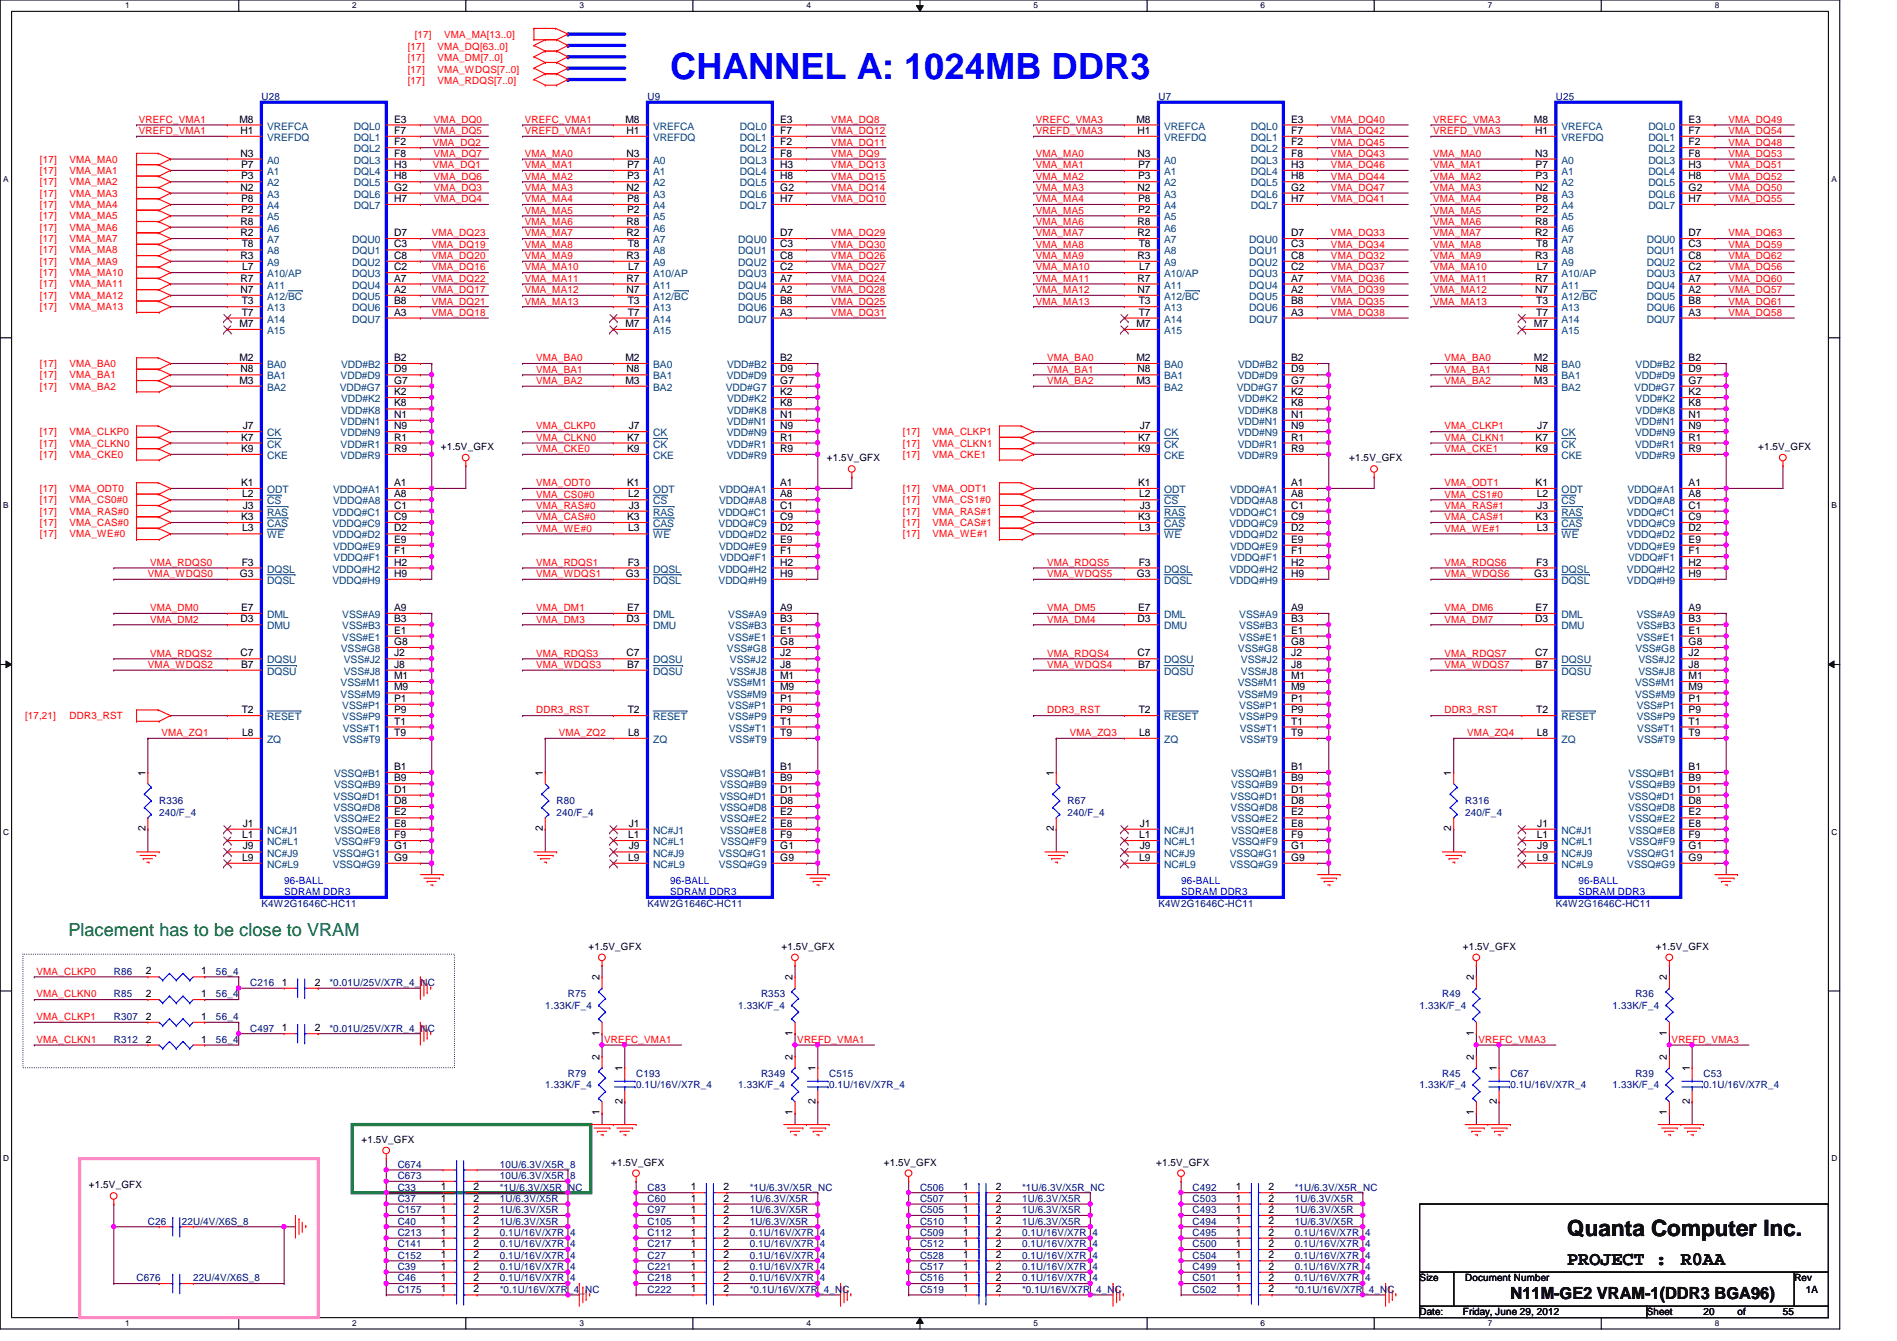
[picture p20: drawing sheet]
<svg xmlns="http://www.w3.org/2000/svg" width="297mm" height="210mm" viewBox="0 0 297 210" stroke-linecap="round" stroke-linejoin="round" font-family="sans-serif">
<defs><g id="words">
<text font-size="5.7" fill="#00f" x="104.9" y="12.4">CHANNEL A: 1024MB DDR3</text>
<text font-size="3.5" x="245.4" y="193.5">Quanta Computer Inc.</text>
<g font-size="3">
<text x="245.4" y="198.1">PROJECT :</text>
<text x="263.2" y="198.1">R0AA</text>
</g>
<text font-size="2.8" fill="#008000" x="10.7" y="146.6">Placement has to be close to VRAM</text>
<text font-size="2.6" x="236.5" y="203.3">N11M-GE2 VRAM-1(DDR3 BGA96)</text>
<g font-size="1.6" fill="#f00">
<text x="64.9" y="5.9">[17]</text>
<text x="69.6" y="5.9">VMA_MA[13..0]</text>
<text x="63.9" y="11.4">[17]</text>
<text x="63.9" y="7.8">[17]</text>
<text x="63.9" y="9.6">[17]</text>
<text x="68.5" y="11.4">VMA_WDQS[7..0]</text>
<text x="68.5" y="7.8">VMA_DQ[63..0]</text>
<text x="68.5" y="9.6">VMA_DM[7..0]</text>
<text x="63.9" y="13.2">[17]</text>
<text x="68.5" y="13.2">VMA_RDQS[7..0]</text>
<text x="21.7" y="19.2">VREFC_VMA1</text>
<text x="21.7" y="21">VREFD_VMA1</text>
<text x="67.8" y="22.8">VMA_DQ2</text>
<text x="67.9" y="21">VMA_DQ5</text>
<text x="67.9" y="19.2">VMA_DQ0</text>
<text x="82.2" y="19.2">VREFC_VMA1</text>
<text x="82.2" y="21">VREFD_VMA1</text>
<text x="130.2" y="21">VMA_DQ12</text>
<text x="130.2" y="22.8">VMA_DQ11</text>
<text x="130.2" y="19.2">VMA_DQ8</text>
<text x="162.2" y="19.2">VREFC_VMA3</text>
<text x="162.2" y="21">VREFD_VMA3</text>
<text x="208.4" y="22.8">VMA_DQ45</text>
<text x="208.4" y="21">VMA_DQ42</text>
<text x="208.4" y="19.2">VMA_DQ40</text>
<text x="224.4" y="19.2">VREFC_VMA3</text>
<text x="224.4" y="21">VREFD_VMA3</text>
<text x="270.6" y="19.2">VMA_DQ49</text>
<text x="270.6" y="22.8">VMA_DQ48</text>
<text x="270.6" y="21">VMA_DQ54</text>
<text x="6.3" y="25.4">[17]</text>
<text x="6.3" y="27.2">[17]</text>
<text x="6.3" y="29">[17]</text>
<text x="10.9" y="25.4">VMA_MA0</text>
<text x="10.9" y="27.2">VMA_MA1</text>
<text x="10.9" y="29">VMA_MA2</text>
<text x="67.8" y="26.3">VMA_DQ1</text>
<text x="67.9" y="24.6">VMA_DQ7</text>
<text x="67.9" y="28.1">VMA_DQ6</text>
<text x="67.9" y="29.9">VMA_DQ3</text>
<text x="82.2" y="29.9">VMA_MA3</text>
<text x="82.2" y="26.3">VMA_MA1</text>
<text x="82.2" y="24.6">VMA_MA0</text>
<text x="82.2" y="28.1">VMA_MA2</text>
<text x="130.2" y="28.1">VMA_DQ15</text>
<text x="130.2" y="26.3">VMA_DQ13</text>
<text x="130.2" y="29.9">VMA_DQ14</text>
<text x="130.2" y="24.6">VMA_DQ9</text>
<text x="162.2" y="28.1">VMA_MA2</text>
<text x="162.2" y="29.9">VMA_MA3</text>
<text x="162.2" y="26.3">VMA_MA1</text>
<text x="162.2" y="24.6">VMA_MA0</text>
<text x="208.4" y="24.6">VMA_DQ43</text>
<text x="208.4" y="26.3">VMA_DQ46</text>
<text x="208.4" y="28.1">VMA_DQ44</text>
<text x="208.4" y="29.9">VMA_DQ47</text>
<text x="224.4" y="28.1">VMA_MA2</text>
<text x="224.4" y="29.9">VMA_MA3</text>
<text x="224.4" y="26.3">VMA_MA1</text>
<text x="224.4" y="24.6">VMA_MA0</text>
<text x="270.6" y="29.9">VMA_DQ50</text>
<text x="270.6" y="24.6">VMA_DQ53</text>
<text x="270.6" y="26.3">VMA_DQ51</text>
<text x="270.6" y="28.1">VMA_DQ52</text>
<text x="6.3" y="32.6">[17]</text>
<text x="6.3" y="34.3">[17]</text>
<text x="6.3" y="30.8">[17]</text>
<text x="10.9" y="32.6">VMA_MA4</text>
<text x="10.9" y="34.3">VMA_MA5</text>
<text x="10.9" y="30.8">VMA_MA3</text>
<text x="67.9" y="31.7">VMA_DQ4</text>
<text x="82.2" y="35.2">VMA_MA6</text>
<text x="82.2" y="33.4">VMA_MA5</text>
<text x="82.2" y="31.7">VMA_MA4</text>
<text x="130.2" y="31.7">VMA_DQ10</text>
<text x="162.2" y="31.7">VMA_MA4</text>
<text x="162.2" y="35.2">VMA_MA6</text>
<text x="162.2" y="33.4">VMA_MA5</text>
<text x="208.4" y="31.7">VMA_DQ41</text>
<text x="224.4" y="31.7">VMA_MA4</text>
<text x="224.4" y="35.2">VMA_MA6</text>
<text x="224.4" y="33.4">VMA_MA5</text>
<text x="270.6" y="31.7">VMA_DQ55</text>
<text x="6.3" y="39.7">[17]</text>
<text x="6.3" y="41.4">[17]</text>
<text x="6.3" y="36.1">[17]</text>
<text x="6.3" y="37.9">[17]</text>
<text x="10.9" y="39.7">VMA_MA8</text>
<text x="10.9" y="41.4">VMA_MA9</text>
<text x="10.9" y="36.1">VMA_MA6</text>
<text x="10.9" y="37.9">VMA_MA7</text>
<text x="67.6" y="38.8">VMA_DQ19</text>
<text x="67.6" y="40.6">VMA_DQ20</text>
<text x="67.6" y="37">VMA_DQ23</text>
<text x="82.2" y="40.6">VMA_MA9</text>
<text x="82.2" y="38.8">VMA_MA8</text>
<text x="82.2" y="37">VMA_MA7</text>
<text x="130.2" y="40.6">VMA_DQ26</text>
<text x="130.2" y="37">VMA_DQ29</text>
<text x="130.2" y="38.8">VMA_DQ30</text>
<text x="162.2" y="40.6">VMA_MA9</text>
<text x="162.2" y="38.8">VMA_MA8</text>
<text x="162.2" y="37">VMA_MA7</text>
<text x="208.4" y="38.8">VMA_DQ34</text>
<text x="208.4" y="40.6">VMA_DQ32</text>
<text x="208.4" y="37">VMA_DQ33</text>
<text x="224.4" y="40.6">VMA_MA9</text>
<text x="224.4" y="38.8">VMA_MA8</text>
<text x="224.4" y="37">VMA_MA7</text>
<text x="270.6" y="38.8">VMA_DQ59</text>
<text x="270.6" y="40.6">VMA_DQ62</text>
<text x="270.6" y="37">VMA_DQ63</text>
<text x="6.3" y="46.8">[17]</text>
<text x="6.3" y="43.2">[17]</text>
<text x="6.3" y="45">[17]</text>
<text x="10.9" y="46.8">VMA_MA12</text>
<text x="10.9" y="43.2">VMA_MA10</text>
<text x="10.9" y="45">VMA_MA11</text>
<text x="67.6" y="45.9">VMA_DQ17</text>
<text x="67.6" y="44.1">VMA_DQ22</text>
<text x="67.6" y="47.7">VMA_DQ21</text>
<text x="67.6" y="42.3">VMA_DQ16</text>
<text x="82.2" y="47.7">VMA_MA13</text>
<text x="82.2" y="44.1">VMA_MA11</text>
<text x="82.2" y="42.3">VMA_MA10</text>
<text x="82.2" y="45.9">VMA_MA12</text>
<text x="130.2" y="44.1">VMA_DQ24</text>
<text x="130.2" y="47.7">VMA_DQ25</text>
<text x="130.2" y="42.3">VMA_DQ27</text>
<text x="130.2" y="45.9">VMA_DQ28</text>
<text x="162.2" y="47.7">VMA_MA13</text>
<text x="162.2" y="44.1">VMA_MA11</text>
<text x="162.2" y="42.3">VMA_MA10</text>
<text x="162.2" y="45.9">VMA_MA12</text>
<text x="208.4" y="42.3">VMA_DQ37</text>
<text x="208.4" y="45.9">VMA_DQ39</text>
<text x="208.4" y="44.1">VMA_DQ36</text>
<text x="208.4" y="47.7">VMA_DQ35</text>
<text x="224.4" y="47.7">VMA_MA13</text>
<text x="224.4" y="44.1">VMA_MA11</text>
<text x="224.4" y="42.3">VMA_MA10</text>
<text x="224.4" y="45.9">VMA_MA12</text>
<text x="270.6" y="45.9">VMA_DQ57</text>
<text x="270.6" y="44.1">VMA_DQ60</text>
<text x="270.6" y="47.7">VMA_DQ61</text>
<text x="270.6" y="42.3">VMA_DQ56</text>
<text x="6.3" y="48.6">[17]</text>
<text x="10.9" y="48.6">VMA_MA13</text>
<text x="67.6" y="49.4">VMA_DQ18</text>
<text x="130.2" y="49.4">VMA_DQ31</text>
<text x="208.4" y="49.4">VMA_DQ38</text>
<text x="270.6" y="49.4">VMA_DQ58</text>
<text x="6.3" y="59.2">[17]</text>
<text x="6.3" y="57.4">[17]</text>
<text x="10.9" y="59.2">VMA_BA1</text>
<text x="10.9" y="57.4">VMA_BA0</text>
<text x="83.9" y="56.6">VMA_BA0</text>
<text x="83.9" y="58.3">VMA_BA1</text>
<text x="164" y="56.6">VMA_BA0</text>
<text x="164" y="58.3">VMA_BA1</text>
<text x="226.2" y="56.6">VMA_BA0</text>
<text x="226.2" y="58.3">VMA_BA1</text>
<text x="6.3" y="61">[17]</text>
<text x="10.9" y="61">VMA_BA2</text>
<text x="83.9" y="60.1">VMA_BA2</text>
<text x="164" y="60.1">VMA_BA2</text>
<text x="226.2" y="60.1">VMA_BA2</text>
<text x="6.3" y="69.9">[17]</text>
<text x="6.3" y="71.7">[17]</text>
<text x="6.3" y="68.1">[17]</text>
<text x="10.9" y="69.9">VMA_CLKN0</text>
<text x="10.9" y="71.7">VMA_CKE0</text>
<text x="10.9" y="68.1">VMA_CLKP0</text>
<text x="83.9" y="70.8">VMA_CKE0</text>
<text x="83.9" y="67.2">VMA_CLKP0</text>
<text x="83.9" y="69">VMA_CLKN0</text>
<text x="141.4" y="69.9">[17]</text>
<text x="141.4" y="71.7">[17]</text>
<text x="141.4" y="68.1">[17]</text>
<text x="146" y="69.9">VMA_CLKN1</text>
<text x="146" y="71.7">VMA_CKE1</text>
<text x="146" y="68.1">VMA_CLKP1</text>
<text x="226.2" y="67.2">VMA_CLKP1</text>
<text x="226.2" y="69">VMA_CLKN1</text>
<text x="226.2" y="70.8">VMA_CKE1</text>
<text x="6.3" y="77">[17]</text>
<text x="10.9" y="77">VMA_ODT0</text>
<text x="83.9" y="77.9">VMA_CS0#0</text>
<text x="83.9" y="76.1">VMA_ODT0</text>
<text x="141.4" y="77">[17]</text>
<text x="146" y="77">VMA_ODT1</text>
<text x="226.2" y="76.1">VMA_ODT1</text>
<text x="226.2" y="77.9">VMA_CS1#0</text>
<text x="6.3" y="82.3">[17]</text>
<text x="6.3" y="78.8">[17]</text>
<text x="6.3" y="80.6">[17]</text>
<text x="10.9" y="82.3">VMA_CAS#0</text>
<text x="10.9" y="78.8">VMA_CS0#0</text>
<text x="10.9" y="80.6">VMA_RAS#0</text>
<text x="83.9" y="83.2">VMA_WE#0</text>
<text x="83.9" y="81.4">VMA_CAS#0</text>
<text x="83.9" y="79.7">VMA_RAS#0</text>
<text x="141.4" y="82.3">[17]</text>
<text x="141.4" y="78.8">[17]</text>
<text x="141.4" y="80.6">[17]</text>
<text x="146" y="82.3">VMA_CAS#1</text>
<text x="146" y="78.8">VMA_CS1#0</text>
<text x="146" y="80.6">VMA_RAS#1</text>
<text x="226.2" y="79.7">VMA_RAS#1</text>
<text x="226.2" y="83.2">VMA_WE#1</text>
<text x="226.2" y="81.4">VMA_CAS#1</text>
<text x="6.3" y="84.1">[17]</text>
<text x="10.9" y="84.1">VMA_WE#0</text>
<text x="23.5" y="88.6">VMA_RDQS0</text>
<text x="83.9" y="88.6">VMA_RDQS1</text>
<text x="141.4" y="84.1">[17]</text>
<text x="146" y="84.1">VMA_WE#1</text>
<text x="164" y="88.6">VMA_RDQS5</text>
<text x="226.2" y="88.6">VMA_RDQS6</text>
<text x="23.2" y="90.3">VMA_WDQS0</text>
<text x="23.5" y="95.7">VMA_DM0</text>
<text x="83.9" y="90.3">VMA_WDQS1</text>
<text x="83.9" y="95.7">VMA_DM1</text>
<text x="164" y="95.7">VMA_DM5</text>
<text x="164" y="90.3">VMA_WDQS5</text>
<text x="226.2" y="90.3">VMA_WDQS6</text>
<text x="226.2" y="95.7">VMA_DM6</text>
<text x="23.5" y="97.5">VMA_DM2</text>
<text x="83.9" y="97.5">VMA_DM3</text>
<text x="164" y="97.5">VMA_DM4</text>
<text x="226.2" y="97.5">VMA_DM7</text>
<text x="23.2" y="104.6">VMA_WDQS2</text>
<text x="23.5" y="102.8">VMA_RDQS2</text>
<text x="83.9" y="102.8">VMA_RDQS3</text>
<text x="83.9" y="104.6">VMA_WDQS3</text>
<text x="164" y="102.8">VMA_RDQS4</text>
<text x="164" y="104.6">VMA_WDQS4</text>
<text x="226.2" y="102.8">VMA_RDQS7</text>
<text x="226.2" y="104.6">VMA_WDQS7</text>
<text x="3.9" y="112.6">[17,21]</text>
<text x="10.9" y="112.6">DDR3_RST</text>
<text x="83.9" y="111.7">DDR3_RST</text>
<text x="164" y="111.7">DDR3_RST</text>
<text x="226.2" y="111.7">DDR3_RST</text>
<text x="25.3" y="115.2">VMA_ZQ1</text>
<text x="87.5" y="115.2">VMA_ZQ2</text>
<text x="167.5" y="115.2">VMA_ZQ3</text>
<text x="229.7" y="115.2">VMA_ZQ4</text>
<text x="5.7" y="152.6">VMA_CLKP0</text>
<text x="5.7" y="156.1">VMA_CLKN0</text>
<text x="5.7" y="159.7">VMA_CLKP1</text>
<text x="5.7" y="163.2">VMA_CLKN1</text>
<text x="94.6" y="163.2">VREFC_VMA1</text>
<text x="124.8" y="163.2">VREFD_VMA1</text>
<text x="231.5" y="163.2">VREFC_VMA3</text>
<text x="261.7" y="163.2">VREFD_VMA3</text>
</g>
<g font-size="1.6" fill="#000080">
<text x="40.9" y="15.7">U28</text>
<text x="101.4" y="15.7">U9</text>
<text x="181.4" y="15.7">U7</text>
<text x="243.6" y="15.7">U25</text>
<text x="24.9" y="125.9">R336</text>
<text x="87.2" y="125.9">R80</text>
<text x="167.2" y="125.9">R67</text>
<text x="229.4" y="125.9">R316</text>
<text x="24.9" y="127.7">240/F_4</text>
<text x="87.2" y="127.7">240/F_4</text>
<text x="167.2" y="127.7">240/F_4</text>
<text x="229.4" y="127.7">240/F_4</text>
<text x="40.9" y="141.9">K4W2G1646C-HC11</text>
<text x="101.4" y="141.9">K4W2G1646C-HC11</text>
<text x="181.4" y="141.9">K4W2G1646C-HC11</text>
<text x="243.6" y="141.9">K4W2G1646C-HC11</text>
<text x="17.8" y="152.6">R86</text>
<text x="33.8" y="152.6">56_4</text>
<text x="39.2" y="154.3">C216</text>
<text x="51.6" y="154.3">*0.01U/25V/X7R_4_NC</text>
<text x="17.8" y="156.1">R85</text>
<text x="17.8" y="159.7">R307</text>
<text x="33.8" y="156.1">56_4</text>
<text x="33.8" y="159.7">56_4</text>
<text x="39.2" y="161.5">C497</text>
<text x="51.6" y="161.5">*0.01U/25V/X7R_4_NC</text>
<text x="85.4" y="157.9">1.33K/F_4</text>
<text x="88.9" y="156.1">R75</text>
<text x="115.6" y="157.9">1.33K/F_4</text>
<text x="119.2" y="156.1">R353</text>
<text x="222.3" y="157.9">1.33K/F_4</text>
<text x="225.8" y="156.1">R49</text>
<text x="252.5" y="157.9">1.33K/F_4</text>
<text x="256.1" y="156.1">R36</text>
<text x="17.8" y="163.2">R312</text>
<text x="33.8" y="163.2">56_4</text>
<text x="85.4" y="170.3">1.33K/F_4</text>
<text x="88.9" y="168.6">R79</text>
<text x="99.6" y="168.6">C193</text>
<text x="99.6" y="170.3">0.1U/16V/X7R_4</text>
<text x="115.6" y="170.3">1.33K/F_4</text>
<text x="119.2" y="168.6">R349</text>
<text x="129.8" y="168.6">C515</text>
<text x="129.8" y="170.3">0.1U/16V/X7R_4</text>
<text x="222.3" y="170.3">1.33K/F_4</text>
<text x="225.8" y="168.6">R45</text>
<text x="236.5" y="168.6">C67</text>
<text x="236.5" y="170.3">0.1U/16V/X7R_4</text>
<text x="252.5" y="170.3">1.33K/F_4</text>
<text x="256.1" y="168.6">R39</text>
<text x="266.7" y="168.6">C53</text>
<text x="266.7" y="170.3">0.1U/16V/X7R_4</text>
<text x="62.3" y="184.6">C673</text>
<text x="62.3" y="182.8">C674</text>
<text x="78.3" y="184.6">10U/6.3V/X5R_8</text>
<text x="78.3" y="182.8">10U/6.3V/X5R_8</text>
<text x="23.2" y="191.7">C26</text>
<text x="28.5" y="191.7">22U/4V/X6S_8</text>
<text x="62.3" y="186.4">C33</text>
<text x="62.3" y="188.1">C37</text>
<text x="62.3" y="191.7">C40</text>
<text x="62.3" y="189.9">C157</text>
<text x="78.3" y="186.4">*1U/6.3V/X5R_NC</text>
<text x="78.3" y="188.1">1U/6.3V/X5R</text>
<text x="78.3" y="191.7">1U/6.3V/X5R</text>
<text x="78.3" y="189.9">1U/6.3V/X5R</text>
<text x="101.4" y="186.4">C83</text>
<text x="101.4" y="189.9">C97</text>
<text x="101.4" y="188.1">C60</text>
<text x="101.4" y="191.7">C105</text>
<text x="117.4" y="186.4">*1U/6.3V/X5R_NC</text>
<text x="117.4" y="189.9">1U/6.3V/X5R</text>
<text x="117.4" y="188.1">1U/6.3V/X5R</text>
<text x="117.4" y="191.7">1U/6.3V/X5R</text>
<text x="144.1" y="191.7">C510</text>
<text x="144.1" y="186.4">C506</text>
<text x="144.1" y="188.1">C507</text>
<text x="144.1" y="189.9">C505</text>
<text x="160.1" y="191.7">1U/6.3V/X5R</text>
<text x="160.1" y="186.4">*1U/6.3V/X5R_NC</text>
<text x="160.1" y="188.1">1U/6.3V/X5R</text>
<text x="160.1" y="189.9">1U/6.3V/X5R</text>
<text x="186.7" y="189.9">C493</text>
<text x="186.7" y="188.1">C503</text>
<text x="186.7" y="186.4">C492</text>
<text x="186.7" y="191.7">C494</text>
<text x="202.7" y="189.9">1U/6.3V/X5R</text>
<text x="202.7" y="188.1">1U/6.3V/X5R</text>
<text x="202.7" y="186.4">*1U/6.3V/X5R_NC</text>
<text x="202.7" y="191.7">1U/6.3V/X5R</text>
<text x="62.3" y="193.5">C213</text>
<text x="62.3" y="197">C152</text>
<text x="62.3" y="195.2">C141</text>
<text x="78.3" y="193.5">0.1U/16V/X7R_4</text>
<text x="78.3" y="197">0.1U/16V/X7R_4</text>
<text x="78.3" y="195.2">0.1U/16V/X7R_4</text>
<text x="101.4" y="193.5">C112</text>
<text x="101.4" y="197">C27</text>
<text x="101.4" y="195.2">C217</text>
<text x="117.4" y="193.5">0.1U/16V/X7R_4</text>
<text x="117.4" y="197">0.1U/16V/X7R_4</text>
<text x="117.4" y="195.2">0.1U/16V/X7R_4</text>
<text x="144.1" y="195.2">C512</text>
<text x="144.1" y="193.5">C509</text>
<text x="144.1" y="197">C528</text>
<text x="160.1" y="195.2">0.1U/16V/X7R_4</text>
<text x="160.1" y="193.5">0.1U/16V/X7R_4</text>
<text x="160.1" y="197">0.1U/16V/X7R_4</text>
<text x="186.7" y="193.5">C495</text>
<text x="186.7" y="195.2">C500</text>
<text x="186.7" y="197">C504</text>
<text x="202.7" y="193.5">0.1U/16V/X7R_4</text>
<text x="202.7" y="195.2">0.1U/16V/X7R_4</text>
<text x="202.7" y="197">0.1U/16V/X7R_4</text>
<text x="21.4" y="200.6">C676</text>
<text x="30.3" y="200.6">22U/4V/X6S_8</text>
<text x="62.3" y="198.8">C39</text>
<text x="62.3" y="200.6">C46</text>
<text x="62.3" y="202.4">C175</text>
<text x="78.3" y="198.8">0.1U/16V/X7R_4</text>
<text x="78.3" y="200.6">0.1U/16V/X7R_4</text>
<text x="78.3" y="202.4">*0.1U/16V/X7R_4_NC</text>
<text x="101.4" y="202.4">C222</text>
<text x="101.4" y="198.8">C221</text>
<text x="101.4" y="200.6">C218</text>
<text x="117.4" y="202.4">*0.1U/16V/X7R_4_NC</text>
<text x="117.4" y="198.8">0.1U/16V/X7R_4</text>
<text x="117.4" y="200.6">0.1U/16V/X7R_4</text>
<text x="144.1" y="198.8">C517</text>
<text x="144.1" y="200.6">C516</text>
<text x="144.1" y="202.4">C519</text>
<text x="160.1" y="198.8">0.1U/16V/X7R_4</text>
<text x="160.1" y="200.6">0.1U/16V/X7R_4</text>
<text x="160.1" y="202.4">*0.1U/16V/X7R_4_NC</text>
<text x="186.7" y="198.8">C499</text>
<text x="186.7" y="202.4">C502</text>
<text x="186.7" y="200.6">C501</text>
<text x="202.7" y="198.8">0.1U/16V/X7R_4</text>
<text x="202.7" y="202.4">*0.1U/16V/X7R_4_NC</text>
<text x="202.7" y="200.6">0.1U/16V/X7R_4</text>
</g>
<g font-size="1.6">
<text x="37.5" y="19.2">M8</text>
<text x="37.7" y="21">H1</text>
<text x="61.7" y="19.2">E3</text>
<text x="61.7" y="21">F7</text>
<text x="61.7" y="22.7">F2</text>
<text x="98" y="19.2">M8</text>
<text x="98.1" y="21">H1</text>
<text x="122.2" y="19.2">E3</text>
<text x="122.2" y="21">F7</text>
<text x="122.2" y="22.7">F2</text>
<text x="178" y="19.2">M8</text>
<text x="178.1" y="21">H1</text>
<text x="202.2" y="19.2">E3</text>
<text x="202.2" y="21">F7</text>
<text x="202.2" y="22.7">F2</text>
<text x="240.2" y="19.2">M8</text>
<text x="240.4" y="21">H1</text>
<text x="264.4" y="19.2">E3</text>
<text x="264.4" y="21">F7</text>
<text x="264.4" y="22.7">F2</text>
<text x="37.7" y="29.8">N2</text>
<text x="37.7" y="24.5">N3</text>
<text x="37.8" y="28.1">P3</text>
<text x="37.8" y="26.3">P7</text>
<text x="61.7" y="24.5">F8</text>
<text x="61.7" y="26.3">H3</text>
<text x="61.7" y="28.1">H8</text>
<text x="61.7" y="29.8">G2</text>
<text x="98.1" y="29.8">N2</text>
<text x="98.1" y="24.5">N3</text>
<text x="98.2" y="28.1">P3</text>
<text x="98.2" y="26.3">P7</text>
<text x="122.2" y="24.5">F8</text>
<text x="122.2" y="26.3">H3</text>
<text x="122.2" y="28.1">H8</text>
<text x="122.2" y="29.8">G2</text>
<text x="178.1" y="29.8">N2</text>
<text x="178.1" y="24.5">N3</text>
<text x="178.2" y="28.1">P3</text>
<text x="178.2" y="26.3">P7</text>
<text x="202.2" y="24.5">F8</text>
<text x="202.2" y="26.3">H3</text>
<text x="202.2" y="28.1">H8</text>
<text x="202.2" y="29.8">G2</text>
<text x="240.4" y="29.8">N2</text>
<text x="240.4" y="24.5">N3</text>
<text x="240.5" y="28.1">P3</text>
<text x="240.5" y="26.3">P7</text>
<text x="264.4" y="24.5">F8</text>
<text x="264.4" y="26.3">H3</text>
<text x="264.4" y="28.1">H8</text>
<text x="264.4" y="29.8">G2</text>
<text x="37.7" y="35.2">R8</text>
<text x="37.8" y="31.6">P8</text>
<text x="37.8" y="33.4">P2</text>
<text x="61.7" y="31.6">H7</text>
<text x="98.1" y="35.2">R8</text>
<text x="98.2" y="31.6">P8</text>
<text x="98.2" y="33.4">P2</text>
<text x="122.2" y="31.6">H7</text>
<text x="178.1" y="35.2">R8</text>
<text x="178.2" y="31.6">P8</text>
<text x="178.2" y="33.4">P2</text>
<text x="202.2" y="31.6">H7</text>
<text x="240.4" y="35.2">R8</text>
<text x="240.5" y="31.6">P8</text>
<text x="240.5" y="33.4">P2</text>
<text x="264.4" y="31.6">H7</text>
<text x="37.7" y="37">R2</text>
<text x="37.7" y="40.5">R3</text>
<text x="37.8" y="38.7">T8</text>
<text x="61.7" y="38.7">C3</text>
<text x="61.7" y="40.5">C8</text>
<text x="61.7" y="37">D7</text>
<text x="98.1" y="37">R2</text>
<text x="98.1" y="40.5">R3</text>
<text x="98.3" y="38.7">T8</text>
<text x="122.2" y="38.7">C3</text>
<text x="122.2" y="40.5">C8</text>
<text x="122.2" y="37">D7</text>
<text x="178.1" y="37">R2</text>
<text x="178.1" y="40.5">R3</text>
<text x="178.3" y="38.7">T8</text>
<text x="202.2" y="38.7">C3</text>
<text x="202.2" y="40.5">C8</text>
<text x="202.2" y="37">D7</text>
<text x="240.4" y="37">R2</text>
<text x="240.4" y="40.5">R3</text>
<text x="240.5" y="38.7">T8</text>
<text x="264.4" y="38.7">C3</text>
<text x="264.4" y="40.5">C8</text>
<text x="264.4" y="37">D7</text>
<text x="37.7" y="44.1">R7</text>
<text x="37.7" y="45.8">N7</text>
<text x="37.8" y="47.6">T3</text>
<text x="37.9" y="42.3">L7</text>
<text x="61.7" y="42.3">C2</text>
<text x="61.7" y="44.1">A7</text>
<text x="61.7" y="45.8">A2</text>
<text x="61.7" y="47.6">B8</text>
<text x="98.1" y="44.1">R7</text>
<text x="98.1" y="45.8">N7</text>
<text x="98.3" y="47.6">T3</text>
<text x="98.4" y="42.3">L7</text>
<text x="122.2" y="42.3">C2</text>
<text x="122.2" y="44.1">A7</text>
<text x="122.2" y="45.8">A2</text>
<text x="122.2" y="47.6">B8</text>
<text x="178.1" y="44.1">R7</text>
<text x="178.1" y="45.8">N7</text>
<text x="178.3" y="47.6">T3</text>
<text x="178.4" y="42.3">L7</text>
<text x="202.2" y="42.3">C2</text>
<text x="202.2" y="44.1">A7</text>
<text x="202.2" y="45.8">A2</text>
<text x="202.2" y="47.6">B8</text>
<text x="240.4" y="44.1">R7</text>
<text x="240.4" y="45.8">N7</text>
<text x="240.5" y="47.6">T3</text>
<text x="240.6" y="42.3">L7</text>
<text x="264.4" y="42.3">C2</text>
<text x="264.4" y="44.1">A7</text>
<text x="264.4" y="45.8">A2</text>
<text x="264.4" y="47.6">B8</text>
<text x="37.5" y="51.2">M7</text>
<text x="37.8" y="49.4">T7</text>
<text x="61.7" y="49.4">A3</text>
<text x="98" y="51.2">M7</text>
<text x="98.3" y="49.4">T7</text>
<text x="122.2" y="49.4">A3</text>
<text x="178" y="51.2">M7</text>
<text x="178.3" y="49.4">T7</text>
<text x="202.2" y="49.4">A3</text>
<text x="240.2" y="51.2">M7</text>
<text x="240.5" y="49.4">T7</text>
<text x="264.4" y="49.4">A3</text>
<text x="37.5" y="56.5">M2</text>
<text x="37.7" y="58.3">N8</text>
<text x="61.7" y="56.5">B2</text>
<text x="61.7" y="58.3">D9</text>
<text x="98" y="56.5">M2</text>
<text x="98.1" y="58.3">N8</text>
<text x="122.2" y="56.5">B2</text>
<text x="122.2" y="58.3">D9</text>
<text x="178" y="56.5">M2</text>
<text x="178.1" y="58.3">N8</text>
<text x="202.2" y="56.5">B2</text>
<text x="202.2" y="58.3">D9</text>
<text x="240.2" y="56.5">M2</text>
<text x="240.4" y="58.3">N8</text>
<text x="264.4" y="56.5">B2</text>
<text x="264.4" y="58.3">D9</text>
<text x="37.5" y="60.1">M3</text>
<text x="61.7" y="60.1">G7</text>
<text x="61.7" y="61.8">K2</text>
<text x="61.7" y="63.6">K8</text>
<text x="61.7" y="65.4">N1</text>
<text x="98" y="60.1">M3</text>
<text x="122.2" y="60.1">G7</text>
<text x="122.2" y="61.8">K2</text>
<text x="122.2" y="63.6">K8</text>
<text x="122.2" y="65.4">N1</text>
<text x="178" y="60.1">M3</text>
<text x="202.2" y="60.1">G7</text>
<text x="202.2" y="61.8">K2</text>
<text x="202.2" y="63.6">K8</text>
<text x="202.2" y="65.4">N1</text>
<text x="240.2" y="60.1">M3</text>
<text x="264.4" y="60.1">G7</text>
<text x="264.4" y="61.8">K2</text>
<text x="264.4" y="63.6">K8</text>
<text x="264.4" y="65.4">N1</text>
<text x="37.8" y="70.7">K9</text>
<text x="37.8" y="69">K7</text>
<text x="38" y="67.2">J7</text>
<text x="61.7" y="67.2">N9</text>
<text x="61.7" y="69">R1</text>
<text x="61.7" y="70.7">R9</text>
<text x="69" y="70.4">+1.5V_GFX</text>
<text x="98.2" y="70.7">K9</text>
<text x="98.2" y="69">K7</text>
<text x="98.5" y="67.2">J7</text>
<text x="122.2" y="67.2">N9</text>
<text x="122.2" y="69">R1</text>
<text x="122.2" y="70.7">R9</text>
<text x="178.2" y="70.7">K9</text>
<text x="178.2" y="69">K7</text>
<text x="178.5" y="67.2">J7</text>
<text x="202.2" y="67.2">N9</text>
<text x="202.2" y="69">R1</text>
<text x="202.2" y="70.7">R9</text>
<text x="240.5" y="70.7">K9</text>
<text x="240.5" y="69">K7</text>
<text x="240.7" y="67.2">J7</text>
<text x="264.4" y="67.2">N9</text>
<text x="264.4" y="69">R1</text>
<text x="264.4" y="70.7">R9</text>
<text x="275.3" y="70.4">+1.5V_GFX</text>
<text x="37.8" y="76.1">K1</text>
<text x="37.9" y="77.9">L2</text>
<text x="61.7" y="76.1">A1</text>
<text x="61.7" y="77.9">A8</text>
<text x="98.2" y="76.1">K1</text>
<text x="98.4" y="77.9">L2</text>
<text x="122.2" y="76.1">A1</text>
<text x="122.2" y="77.9">A8</text>
<text x="129.5" y="72.2">+1.5V_GFX</text>
<text x="178.2" y="76.1">K1</text>
<text x="178.4" y="77.9">L2</text>
<text x="202.2" y="76.1">A1</text>
<text x="202.2" y="77.9">A8</text>
<text x="211.3" y="72.2">+1.5V_GFX</text>
<text x="240.5" y="76.1">K1</text>
<text x="240.6" y="77.9">L2</text>
<text x="264.4" y="76.1">A1</text>
<text x="264.4" y="77.9">A8</text>
<text x="37.8" y="81.4">K3</text>
<text x="37.9" y="83.2">L3</text>
<text x="38" y="79.6">J3</text>
<text x="61.7" y="79.6">C1</text>
<text x="61.7" y="81.4">C9</text>
<text x="61.7" y="83.2">D2</text>
<text x="98.2" y="81.4">K3</text>
<text x="98.4" y="83.2">L3</text>
<text x="98.5" y="79.6">J3</text>
<text x="122.2" y="79.6">C1</text>
<text x="122.2" y="81.4">C9</text>
<text x="122.2" y="83.2">D2</text>
<text x="178.2" y="81.4">K3</text>
<text x="178.4" y="83.2">L3</text>
<text x="178.5" y="79.6">J3</text>
<text x="202.2" y="79.6">C1</text>
<text x="202.2" y="81.4">C9</text>
<text x="202.2" y="83.2">D2</text>
<text x="240.5" y="81.4">K3</text>
<text x="240.6" y="83.2">L3</text>
<text x="240.7" y="79.6">J3</text>
<text x="264.4" y="79.6">C1</text>
<text x="264.4" y="81.4">C9</text>
<text x="264.4" y="83.2">D2</text>
<text x="37.8" y="88.5">F3</text>
<text x="61.7" y="85">E9</text>
<text x="61.7" y="86.7">F1</text>
<text x="61.7" y="88.5">H2</text>
<text x="98.3" y="88.5">F3</text>
<text x="122.2" y="85">E9</text>
<text x="122.2" y="86.7">F1</text>
<text x="122.2" y="88.5">H2</text>
<text x="178.3" y="88.5">F3</text>
<text x="202.2" y="85">E9</text>
<text x="202.2" y="86.7">F1</text>
<text x="202.2" y="88.5">H2</text>
<text x="240.5" y="88.5">F3</text>
<text x="264.4" y="85">E9</text>
<text x="264.4" y="86.7">F1</text>
<text x="264.4" y="88.5">H2</text>
<text x="37.5" y="90.3">G3</text>
<text x="37.8" y="95.6">E7</text>
<text x="61.7" y="95.6">A9</text>
<text x="61.7" y="90.3">H9</text>
<text x="98" y="90.3">G3</text>
<text x="98.2" y="95.6">E7</text>
<text x="122.2" y="95.6">A9</text>
<text x="122.2" y="90.3">H9</text>
<text x="178" y="90.3">G3</text>
<text x="178.2" y="95.6">E7</text>
<text x="202.2" y="95.6">A9</text>
<text x="202.2" y="90.3">H9</text>
<text x="240.2" y="90.3">G3</text>
<text x="240.5" y="95.6">E7</text>
<text x="264.4" y="95.6">A9</text>
<text x="264.4" y="90.3">H9</text>
<text x="37.7" y="97.4">D3</text>
<text x="61.7" y="99.2">E1</text>
<text x="61.7" y="97.4">B3</text>
<text x="61.7" y="101">G8</text>
<text x="98.1" y="97.4">D3</text>
<text x="122.2" y="99.2">E1</text>
<text x="122.2" y="97.4">B3</text>
<text x="122.2" y="101">G8</text>
<text x="178.1" y="97.4">D3</text>
<text x="202.2" y="99.2">E1</text>
<text x="202.2" y="97.4">B3</text>
<text x="202.2" y="101">G8</text>
<text x="240.4" y="97.4">D3</text>
<text x="264.4" y="99.2">E1</text>
<text x="264.4" y="97.4">B3</text>
<text x="264.4" y="101">G8</text>
<text x="37.7" y="102.7">C7</text>
<text x="37.8" y="104.5">B7</text>
<text x="61.7" y="102.7">J2</text>
<text x="61.7" y="104.5">J8</text>
<text x="61.7" y="106.3">M1</text>
<text x="98.1" y="102.7">C7</text>
<text x="98.2" y="104.5">B7</text>
<text x="122.2" y="102.7">J2</text>
<text x="122.2" y="104.5">J8</text>
<text x="122.2" y="106.3">M1</text>
<text x="178.1" y="102.7">C7</text>
<text x="178.2" y="104.5">B7</text>
<text x="202.2" y="102.7">J2</text>
<text x="202.2" y="104.5">J8</text>
<text x="202.2" y="106.3">M1</text>
<text x="240.4" y="102.7">C7</text>
<text x="240.5" y="104.5">B7</text>
<text x="264.4" y="102.7">J2</text>
<text x="264.4" y="104.5">J8</text>
<text x="264.4" y="106.3">M1</text>
<text x="37.8" y="111.6">T2</text>
<text x="61.7" y="108.1">M9</text>
<text x="61.7" y="109.9">P1</text>
<text x="61.7" y="111.6">P9</text>
<text x="61.7" y="113.4">T1</text>
<text x="98.3" y="111.6">T2</text>
<text x="122.2" y="108.1">M9</text>
<text x="122.2" y="109.9">P1</text>
<text x="122.2" y="111.6">P9</text>
<text x="122.2" y="113.4">T1</text>
<text x="178.3" y="111.6">T2</text>
<text x="202.2" y="108.1">M9</text>
<text x="202.2" y="109.9">P1</text>
<text x="202.2" y="111.6">P9</text>
<text x="202.2" y="113.4">T1</text>
<text x="240.5" y="111.6">T2</text>
<text x="264.4" y="108.1">M9</text>
<text x="264.4" y="109.9">P1</text>
<text x="264.4" y="111.6">P9</text>
<text x="264.4" y="113.4">T1</text>
<text x="37.9" y="115.2">L8</text>
<text x="61.7" y="115.2">T9</text>
<text x="98.4" y="115.2">L8</text>
<text x="122.2" y="115.2">T9</text>
<text x="178.4" y="115.2">L8</text>
<text x="202.2" y="115.2">T9</text>
<text x="240.6" y="115.2">L8</text>
<text x="264.4" y="115.2">T9</text>
<text x="22.8" y="121.5" transform="rotate(-90 22.8 121.5)">1</text>
<text x="61.7" y="124.1">D1</text>
<text x="61.7" y="120.5">B1</text>
<text x="61.7" y="122.3">B9</text>
<text x="61.7" y="125.9">D8</text>
<text x="85" y="121.5" transform="rotate(-90 85 121.5)">1</text>
<text x="122.2" y="124.1">D1</text>
<text x="122.2" y="120.5">B1</text>
<text x="122.2" y="122.3">B9</text>
<text x="122.2" y="125.9">D8</text>
<text x="165" y="121.5" transform="rotate(-90 165 121.5)">1</text>
<text x="202.2" y="124.1">D1</text>
<text x="202.2" y="120.5">B1</text>
<text x="202.2" y="122.3">B9</text>
<text x="202.2" y="125.9">D8</text>
<text x="227.2" y="121.5" transform="rotate(-90 227.2 121.5)">1</text>
<text x="264.4" y="124.1">D1</text>
<text x="264.4" y="120.5">B1</text>
<text x="264.4" y="122.3">B9</text>
<text x="264.4" y="125.9">D8</text>
<text x="22.8" y="130.1" transform="rotate(-90 22.8 130.1)">2</text>
<text x="37.9" y="131.2">L1</text>
<text x="38" y="129.4">J1</text>
<text x="61.7" y="127.6">E2</text>
<text x="61.7" y="129.4">E8</text>
<text x="61.7" y="131.2">F9</text>
<text x="85" y="130.1" transform="rotate(-90 85 130.1)">2</text>
<text x="98.4" y="131.2">L1</text>
<text x="98.5" y="129.4">J1</text>
<text x="122.2" y="127.6">E2</text>
<text x="122.2" y="129.4">E8</text>
<text x="122.2" y="131.2">F9</text>
<text x="165" y="130.1" transform="rotate(-90 165 130.1)">2</text>
<text x="178.4" y="131.2">L1</text>
<text x="178.5" y="129.4">J1</text>
<text x="202.2" y="127.6">E2</text>
<text x="202.2" y="129.4">E8</text>
<text x="202.2" y="131.2">F9</text>
<text x="227.2" y="130.1" transform="rotate(-90 227.2 130.1)">2</text>
<text x="240.6" y="131.2">L1</text>
<text x="240.7" y="129.4">J1</text>
<text x="264.4" y="127.6">E2</text>
<text x="264.4" y="129.4">E8</text>
<text x="264.4" y="131.2">F9</text>
<text x="37.9" y="134.7">L9</text>
<text x="38" y="133">J9</text>
<text x="61.7" y="133">G1</text>
<text x="61.7" y="134.7">G9</text>
<text x="98.4" y="134.7">L9</text>
<text x="98.5" y="133">J9</text>
<text x="122.2" y="133">G1</text>
<text x="122.2" y="134.7">G9</text>
<text x="178.4" y="134.7">L9</text>
<text x="178.5" y="133">J9</text>
<text x="202.2" y="133">G1</text>
<text x="202.2" y="134.7">G9</text>
<text x="240.6" y="134.7">L9</text>
<text x="240.7" y="133">J9</text>
<text x="264.4" y="133">G1</text>
<text x="264.4" y="134.7">G9</text>
<text x="92.2" y="148.7">+1.5V_GFX</text>
<text x="122.4" y="148.7">+1.5V_GFX</text>
<text x="229.1" y="148.7">+1.5V_GFX</text>
<text x="259.3" y="148.7">+1.5V_GFX</text>
<text x="22.8" y="152.5">2</text>
<text x="31.5" y="152.5">1</text>
<text x="44.2" y="154.3">1</text>
<text x="49.3" y="154.3">2</text>
<text x="93.9" y="153.5" transform="rotate(-90 93.9 153.5)">2</text>
<text x="124.1" y="153.5" transform="rotate(-90 124.1 153.5)">2</text>
<text x="230.8" y="153.5" transform="rotate(-90 230.8 153.5)">2</text>
<text x="261" y="153.5" transform="rotate(-90 261 153.5)">2</text>
<text x="22.8" y="156.1">2</text>
<text x="22.8" y="159.6">2</text>
<text x="31.5" y="156.1">1</text>
<text x="31.5" y="159.6">1</text>
<text x="44.2" y="161.4">1</text>
<text x="49.3" y="161.4">2</text>
<text x="22.8" y="163.2">2</text>
<text x="31.5" y="163.2">1</text>
<text x="93.9" y="165.9" transform="rotate(-90 93.9 165.9)">2</text>
<text x="93.9" y="162.1" transform="rotate(-90 93.9 162.1)">1</text>
<text x="97.4" y="167.7" transform="rotate(-90 97.4 167.7)">1</text>
<text x="124.1" y="165.9" transform="rotate(-90 124.1 165.9)">2</text>
<text x="124.1" y="162.1" transform="rotate(-90 124.1 162.1)">1</text>
<text x="127.7" y="167.7" transform="rotate(-90 127.7 167.7)">1</text>
<text x="230.8" y="165.9" transform="rotate(-90 230.8 165.9)">2</text>
<text x="230.8" y="162.1" transform="rotate(-90 230.8 162.1)">1</text>
<text x="234.4" y="167.7" transform="rotate(-90 234.4 167.7)">1</text>
<text x="261" y="165.9" transform="rotate(-90 261 165.9)">2</text>
<text x="261" y="162.1" transform="rotate(-90 261 162.1)">1</text>
<text x="264.6" y="167.7" transform="rotate(-90 264.6 167.7)">1</text>
<text x="97.4" y="172.8" transform="rotate(-90 97.4 172.8)">2</text>
<text x="127.7" y="172.8" transform="rotate(-90 127.7 172.8)">2</text>
<text x="234.4" y="172.8" transform="rotate(-90 234.4 172.8)">2</text>
<text x="264.6" y="172.8" transform="rotate(-90 264.6 172.8)">2</text>
<text x="56.6" y="178.9">+1.5V_GFX</text>
<text x="93.9" y="174.6" transform="rotate(-90 93.9 174.6)">1</text>
<text x="124.1" y="174.6" transform="rotate(-90 124.1 174.6)">1</text>
<text x="230.8" y="174.6" transform="rotate(-90 230.8 174.6)">1</text>
<text x="261" y="174.6" transform="rotate(-90 261 174.6)">1</text>
<text x="95.7" y="182.5">+1.5V_GFX</text>
<text x="138.4" y="182.5">+1.5V_GFX</text>
<text x="181.1" y="182.5">+1.5V_GFX</text>
<text x="13.9" y="186">+1.5V_GFX</text>
<text x="69" y="186.3">1</text>
<text x="69" y="188.1">1</text>
<text x="69" y="191.6">1</text>
<text x="69" y="189.9">1</text>
<text x="74.2" y="186.3">2</text>
<text x="74.2" y="188.1">2</text>
<text x="74.2" y="191.6">2</text>
<text x="74.2" y="189.9">2</text>
<text x="108.2" y="186.3">1</text>
<text x="108.2" y="189.9">1</text>
<text x="108.2" y="188.1">1</text>
<text x="108.2" y="191.6">1</text>
<text x="113.3" y="186.3">2</text>
<text x="113.3" y="189.9">2</text>
<text x="113.3" y="188.1">2</text>
<text x="113.3" y="191.6">2</text>
<text x="150.8" y="191.6">1</text>
<text x="150.8" y="186.3">1</text>
<text x="150.8" y="188.1">1</text>
<text x="150.8" y="189.9">1</text>
<text x="156" y="191.6">2</text>
<text x="156" y="186.3">2</text>
<text x="156" y="188.1">2</text>
<text x="156" y="189.9">2</text>
<text x="193.5" y="189.9">1</text>
<text x="193.5" y="188.1">1</text>
<text x="193.5" y="186.3">1</text>
<text x="193.5" y="191.6">1</text>
<text x="198.6" y="189.9">2</text>
<text x="198.6" y="188.1">2</text>
<text x="198.6" y="186.3">2</text>
<text x="198.6" y="191.6">2</text>
<text x="69" y="193.4">1</text>
<text x="69" y="197">1</text>
<text x="69" y="195.2">1</text>
<text x="74.2" y="193.4">2</text>
<text x="74.2" y="197">2</text>
<text x="74.2" y="195.2">2</text>
<text x="108.2" y="193.4">1</text>
<text x="108.2" y="197">1</text>
<text x="108.2" y="195.2">1</text>
<text x="113.3" y="193.4">2</text>
<text x="113.3" y="197">2</text>
<text x="113.3" y="195.2">2</text>
<text x="150.8" y="195.2">1</text>
<text x="150.8" y="193.4">1</text>
<text x="150.8" y="197">1</text>
<text x="156" y="195.2">2</text>
<text x="156" y="193.4">2</text>
<text x="156" y="197">2</text>
<text x="193.5" y="193.4">1</text>
<text x="193.5" y="195.2">1</text>
<text x="193.5" y="197">1</text>
<text x="198.6" y="193.4">2</text>
<text x="198.6" y="195.2">2</text>
<text x="198.6" y="197">2</text>
<text x="69" y="198.8">1</text>
<text x="69" y="200.5">1</text>
<text x="69" y="202.3">1</text>
<text x="74.2" y="198.8">2</text>
<text x="74.2" y="200.5">2</text>
<text x="74.2" y="202.3">2</text>
<text x="108.2" y="202.3">1</text>
<text x="108.2" y="198.8">1</text>
<text x="108.2" y="200.5">1</text>
<text x="113.3" y="202.3">2</text>
<text x="113.3" y="198.8">2</text>
<text x="113.3" y="200.5">2</text>
<text x="150.8" y="198.8">1</text>
<text x="150.8" y="200.5">1</text>
<text x="150.8" y="202.3">1</text>
<text x="156" y="198.8">2</text>
<text x="156" y="200.5">2</text>
<text x="156" y="202.3">2</text>
<text x="193.5" y="198.8">1</text>
<text x="193.5" y="202.3">1</text>
<text x="193.5" y="200.5">1</text>
<text x="198.6" y="198.8">2</text>
<text x="198.6" y="202.3">2</text>
<text x="198.6" y="200.5">2</text>
<text x="222.3" y="200.6">Size</text>
<text x="229.4" y="200.6">Document Number</text>
<text x="281" y="200.6">Rev</text>
<text x="282.7" y="202.4">1A</text>
<text x="222.3" y="205.9">Date:</text>
<text x="229.1" y="205.9">Friday, June 29, 2012</text>
<text x="257.8" y="205.9">Sheet</text>
<text x="266.7" y="205.9">20</text>
<text x="272.1" y="205.9">of</text>
<text x="279.2" y="205.9">55</text>
</g>
<g font-size="1.6" fill="#004080">
<text x="41.8" y="20.3">VREFCA</text>
<text x="41.8" y="22.1">VREFDQ</text>
<text x="55.4" y="20.3">DQL0</text>
<text x="55.4" y="22.1">DQL1</text>
<text x="55.4" y="23.8">DQL2</text>
<text x="102.3" y="20.3">VREFCA</text>
<text x="102.3" y="22.1">VREFDQ</text>
<text x="115.9" y="20.3">DQL0</text>
<text x="115.9" y="22.1">DQL1</text>
<text x="115.9" y="23.8">DQL2</text>
<text x="182.3" y="20.3">VREFCA</text>
<text x="182.3" y="22.1">VREFDQ</text>
<text x="195.9" y="20.3">DQL0</text>
<text x="195.9" y="22.1">DQL1</text>
<text x="195.9" y="23.8">DQL2</text>
<text x="244.5" y="20.3">VREFCA</text>
<text x="244.5" y="22.1">VREFDQ</text>
<text x="258.1" y="20.3">DQL0</text>
<text x="258.1" y="22.1">DQL1</text>
<text x="258.1" y="23.8">DQL2</text>
<text x="41.8" y="29.2">A2</text>
<text x="41.8" y="25.6">A0</text>
<text x="41.8" y="27.4">A1</text>
<text x="55.4" y="25.6">DQL3</text>
<text x="55.4" y="27.4">DQL4</text>
<text x="55.4" y="29.2">DQL5</text>
<text x="102.3" y="29.2">A2</text>
<text x="102.3" y="25.6">A0</text>
<text x="102.3" y="27.4">A1</text>
<text x="115.9" y="25.6">DQL3</text>
<text x="115.9" y="27.4">DQL4</text>
<text x="115.9" y="29.2">DQL5</text>
<text x="182.3" y="29.2">A2</text>
<text x="182.3" y="25.6">A0</text>
<text x="182.3" y="27.4">A1</text>
<text x="195.9" y="25.6">DQL3</text>
<text x="195.9" y="27.4">DQL4</text>
<text x="195.9" y="29.2">DQL5</text>
<text x="244.5" y="29.2">A2</text>
<text x="244.5" y="25.6">A0</text>
<text x="244.5" y="27.4">A1</text>
<text x="258.1" y="25.6">DQL3</text>
<text x="258.1" y="27.4">DQL4</text>
<text x="258.1" y="29.2">DQL5</text>
<text x="41.8" y="30.9">A3</text>
<text x="41.8" y="32.7">A4</text>
<text x="41.8" y="34.5">A5</text>
<text x="55.4" y="30.9">DQL6</text>
<text x="55.4" y="32.7">DQL7</text>
<text x="102.3" y="30.9">A3</text>
<text x="102.3" y="32.7">A4</text>
<text x="102.3" y="34.5">A5</text>
<text x="115.9" y="30.9">DQL6</text>
<text x="115.9" y="32.7">DQL7</text>
<text x="182.3" y="30.9">A3</text>
<text x="182.3" y="32.7">A4</text>
<text x="182.3" y="34.5">A5</text>
<text x="195.9" y="30.9">DQL6</text>
<text x="195.9" y="32.7">DQL7</text>
<text x="244.5" y="30.9">A3</text>
<text x="244.5" y="32.7">A4</text>
<text x="244.5" y="34.5">A5</text>
<text x="258.1" y="30.9">DQL6</text>
<text x="258.1" y="32.7">DQL7</text>
<text x="41.8" y="36.3">A6</text>
<text x="41.8" y="38.1">A7</text>
<text x="41.8" y="39.8">A8</text>
<text x="41.8" y="41.6">A9</text>
<text x="55.2" y="39.8">DQU1</text>
<text x="55.2" y="41.6">DQU2</text>
<text x="55.2" y="38.1">DQU0</text>
<text x="102.3" y="36.3">A6</text>
<text x="102.3" y="38.1">A7</text>
<text x="102.3" y="39.8">A8</text>
<text x="102.3" y="41.6">A9</text>
<text x="115.6" y="39.8">DQU1</text>
<text x="115.6" y="41.6">DQU2</text>
<text x="115.6" y="38.1">DQU0</text>
<text x="182.3" y="36.3">A6</text>
<text x="182.3" y="38.1">A7</text>
<text x="182.3" y="39.8">A8</text>
<text x="182.3" y="41.6">A9</text>
<text x="195.6" y="39.8">DQU1</text>
<text x="195.6" y="41.6">DQU2</text>
<text x="195.6" y="38.1">DQU0</text>
<text x="244.5" y="36.3">A6</text>
<text x="244.5" y="38.1">A7</text>
<text x="244.5" y="39.8">A8</text>
<text x="244.5" y="41.6">A9</text>
<text x="257.8" y="39.8">DQU1</text>
<text x="257.8" y="41.6">DQU2</text>
<text x="257.8" y="38.1">DQU0</text>
<text x="41.8" y="43.4">A10/AP</text>
<text x="41.8" y="45.2">A11</text>
<text x="41.8" y="46.9">A12/BC</text>
<text x="55.2" y="43.4">DQU3</text>
<text x="55.2" y="45.2">DQU4</text>
<text x="55.2" y="46.9">DQU5</text>
<text x="102.3" y="43.4">A10/AP</text>
<text x="102.3" y="45.2">A11</text>
<text x="102.3" y="46.9">A12/BC</text>
<text x="115.6" y="43.4">DQU3</text>
<text x="115.6" y="45.2">DQU4</text>
<text x="115.6" y="46.9">DQU5</text>
<text x="182.3" y="43.4">A10/AP</text>
<text x="182.3" y="45.2">A11</text>
<text x="182.3" y="46.9">A12/BC</text>
<text x="195.6" y="43.4">DQU3</text>
<text x="195.6" y="45.2">DQU4</text>
<text x="195.6" y="46.9">DQU5</text>
<text x="244.5" y="43.4">A10/AP</text>
<text x="244.5" y="45.2">A11</text>
<text x="244.5" y="46.9">A12/BC</text>
<text x="257.8" y="43.4">DQU3</text>
<text x="257.8" y="45.2">DQU4</text>
<text x="257.8" y="46.9">DQU5</text>
<text x="41.8" y="48.7">A13</text>
<text x="41.8" y="50.5">A14</text>
<text x="41.8" y="52.3">A15</text>
<text x="55.2" y="48.7">DQU6</text>
<text x="55.2" y="50.5">DQU7</text>
<text x="102.3" y="48.7">A13</text>
<text x="102.3" y="50.5">A14</text>
<text x="102.3" y="52.3">A15</text>
<text x="115.6" y="48.7">DQU6</text>
<text x="115.6" y="50.5">DQU7</text>
<text x="182.3" y="48.7">A13</text>
<text x="182.3" y="50.5">A14</text>
<text x="182.3" y="52.3">A15</text>
<text x="195.6" y="48.7">DQU6</text>
<text x="195.6" y="50.5">DQU7</text>
<text x="244.5" y="48.7">A13</text>
<text x="244.5" y="50.5">A14</text>
<text x="244.5" y="52.3">A15</text>
<text x="257.8" y="48.7">DQU6</text>
<text x="257.8" y="50.5">DQU7</text>
<text x="41.8" y="57.6">BA0</text>
<text x="41.8" y="59.4">BA1</text>
<text x="53.3" y="59.4">VDD#D9</text>
<text x="53.4" y="57.6">VDD#B2</text>
<text x="102.3" y="57.6">BA0</text>
<text x="102.3" y="59.4">BA1</text>
<text x="113.8" y="59.4">VDD#D9</text>
<text x="113.9" y="57.6">VDD#B2</text>
<text x="182.3" y="57.6">BA0</text>
<text x="182.3" y="59.4">BA1</text>
<text x="193.8" y="59.4">VDD#D9</text>
<text x="193.9" y="57.6">VDD#B2</text>
<text x="244.5" y="57.6">BA0</text>
<text x="244.5" y="59.4">BA1</text>
<text x="256" y="59.4">VDD#D9</text>
<text x="256.1" y="57.6">VDD#B2</text>
<text x="41.8" y="61.2">BA2</text>
<text x="53.2" y="61.2">VDD#G7</text>
<text x="53.4" y="62.9">VDD#K2</text>
<text x="53.4" y="64.7">VDD#K8</text>
<text x="102.3" y="61.2">BA2</text>
<text x="113.7" y="61.2">VDD#G7</text>
<text x="113.9" y="62.9">VDD#K2</text>
<text x="113.9" y="64.7">VDD#K8</text>
<text x="182.3" y="61.2">BA2</text>
<text x="193.7" y="61.2">VDD#G7</text>
<text x="193.9" y="62.9">VDD#K2</text>
<text x="193.9" y="64.7">VDD#K8</text>
<text x="244.5" y="61.2">BA2</text>
<text x="255.9" y="61.2">VDD#G7</text>
<text x="256.1" y="62.9">VDD#K2</text>
<text x="256.1" y="64.7">VDD#K8</text>
<text x="41.8" y="71.8">CKE</text>
<text x="41.8" y="68.3">CK</text>
<text x="41.8" y="70.1">CK</text>
<text x="53.3" y="66.5">VDD#N1</text>
<text x="53.3" y="68.3">VDD#N9</text>
<text x="53.3" y="70.1">VDD#R1</text>
<text x="53.3" y="71.8">VDD#R9</text>
<text x="102.3" y="71.8">CKE</text>
<text x="102.3" y="68.3">CK</text>
<text x="102.3" y="70.1">CK</text>
<text x="113.8" y="66.5">VDD#N1</text>
<text x="113.8" y="68.3">VDD#N9</text>
<text x="113.8" y="70.1">VDD#R1</text>
<text x="113.8" y="71.8">VDD#R9</text>
<text x="182.3" y="71.8">CKE</text>
<text x="182.3" y="68.3">CK</text>
<text x="182.3" y="70.1">CK</text>
<text x="193.8" y="66.5">VDD#N1</text>
<text x="193.8" y="68.3">VDD#N9</text>
<text x="193.8" y="70.1">VDD#R1</text>
<text x="193.8" y="71.8">VDD#R9</text>
<text x="244.5" y="71.8">CKE</text>
<text x="244.5" y="68.3">CK</text>
<text x="244.5" y="70.1">CK</text>
<text x="256" y="66.5">VDD#N1</text>
<text x="256" y="68.3">VDD#N9</text>
<text x="256" y="70.1">VDD#R1</text>
<text x="256" y="71.8">VDD#R9</text>
<text x="41.8" y="77.2">ODT</text>
<text x="52.2" y="77.2">VDDQ#A1</text>
<text x="102.3" y="77.2">ODT</text>
<text x="112.6" y="77.2">VDDQ#A1</text>
<text x="182.3" y="77.2">ODT</text>
<text x="192.6" y="77.2">VDDQ#A1</text>
<text x="244.5" y="77.2">ODT</text>
<text x="254.8" y="77.2">VDDQ#A1</text>
<text x="41.8" y="80.7">RAS</text>
<text x="41.8" y="82.5">CAS</text>
<text x="41.8" y="79">CS</text>
<text x="52.1" y="80.7">VDDQ#C1</text>
<text x="52.1" y="82.5">VDDQ#C9</text>
<text x="52.2" y="79">VDDQ#A8</text>
<text x="102.3" y="80.7">RAS</text>
<text x="102.3" y="82.5">CAS</text>
<text x="102.3" y="79">CS</text>
<text x="112.5" y="80.7">VDDQ#C1</text>
<text x="112.5" y="82.5">VDDQ#C9</text>
<text x="112.6" y="79">VDDQ#A8</text>
<text x="182.3" y="80.7">RAS</text>
<text x="182.3" y="82.5">CAS</text>
<text x="182.3" y="79">CS</text>
<text x="192.5" y="80.7">VDDQ#C1</text>
<text x="192.5" y="82.5">VDDQ#C9</text>
<text x="192.6" y="79">VDDQ#A8</text>
<text x="244.5" y="80.7">RAS</text>
<text x="244.5" y="82.5">CAS</text>
<text x="244.5" y="79">CS</text>
<text x="254.8" y="80.7">VDDQ#C1</text>
<text x="254.8" y="82.5">VDDQ#C9</text>
<text x="254.8" y="79">VDDQ#A8</text>
<text x="41.8" y="84.3">WE</text>
<text x="41.8" y="89.6">DQSL</text>
<text x="52.1" y="89.6">VDDQ#H2</text>
<text x="52.1" y="84.3">VDDQ#D2</text>
<text x="52.2" y="86.1">VDDQ#E9</text>
<text x="52.2" y="87.8">VDDQ#F1</text>
<text x="102.3" y="84.3">WE</text>
<text x="102.3" y="89.6">DQSL</text>
<text x="112.5" y="89.6">VDDQ#H2</text>
<text x="112.5" y="84.3">VDDQ#D2</text>
<text x="112.6" y="86.1">VDDQ#E9</text>
<text x="112.7" y="87.8">VDDQ#F1</text>
<text x="182.3" y="84.3">WE</text>
<text x="182.3" y="89.6">DQSL</text>
<text x="192.5" y="89.6">VDDQ#H2</text>
<text x="192.5" y="84.3">VDDQ#D2</text>
<text x="192.6" y="86.1">VDDQ#E9</text>
<text x="192.7" y="87.8">VDDQ#F1</text>
<text x="244.5" y="84.3">WE</text>
<text x="244.5" y="89.6">DQSL</text>
<text x="254.8" y="89.6">VDDQ#H2</text>
<text x="254.8" y="84.3">VDDQ#D2</text>
<text x="254.8" y="86.1">VDDQ#E9</text>
<text x="254.9" y="87.8">VDDQ#F1</text>
<text x="41.8" y="91.4">DQSL</text>
<text x="52.1" y="91.4">VDDQ#H9</text>
<text x="102.3" y="91.4">DQSL</text>
<text x="112.5" y="91.4">VDDQ#H9</text>
<text x="182.3" y="91.4">DQSL</text>
<text x="192.5" y="91.4">VDDQ#H9</text>
<text x="244.5" y="91.4">DQSL</text>
<text x="254.8" y="91.4">VDDQ#H9</text>
<text x="41.8" y="98.5">DMU</text>
<text x="41.8" y="96.7">DML</text>
<text x="53.6" y="96.7">VSS#A9</text>
<text x="53.6" y="100.3">VSS#E1</text>
<text x="53.6" y="98.5">VSS#B3</text>
<text x="102.3" y="98.5">DMU</text>
<text x="102.3" y="96.7">DML</text>
<text x="114" y="96.7">VSS#A9</text>
<text x="114" y="100.3">VSS#E1</text>
<text x="114" y="98.5">VSS#B3</text>
<text x="182.3" y="98.5">DMU</text>
<text x="182.3" y="96.7">DML</text>
<text x="194.1" y="96.7">VSS#A9</text>
<text x="194.1" y="100.3">VSS#E1</text>
<text x="194.1" y="98.5">VSS#B3</text>
<text x="244.5" y="98.5">DMU</text>
<text x="244.5" y="96.7">DML</text>
<text x="256.3" y="96.7">VSS#A9</text>
<text x="256.3" y="100.3">VSS#E1</text>
<text x="256.3" y="98.5">VSS#B3</text>
<text x="41.8" y="105.6">DQSU</text>
<text x="41.8" y="103.8">DQSU</text>
<text x="53.3" y="107.4">VSS#M1</text>
<text x="53.4" y="102.1">VSS#G8</text>
<text x="53.8" y="103.8">VSS#J2</text>
<text x="53.8" y="105.6">VSS#J8</text>
<text x="102.3" y="105.6">DQSU</text>
<text x="102.3" y="103.8">DQSU</text>
<text x="113.8" y="107.4">VSS#M1</text>
<text x="113.8" y="102.1">VSS#G8</text>
<text x="114.3" y="103.8">VSS#J2</text>
<text x="114.3" y="105.6">VSS#J8</text>
<text x="182.3" y="105.6">DQSU</text>
<text x="182.3" y="103.8">DQSU</text>
<text x="193.8" y="107.4">VSS#M1</text>
<text x="193.8" y="102.1">VSS#G8</text>
<text x="194.3" y="103.8">VSS#J2</text>
<text x="194.3" y="105.6">VSS#J8</text>
<text x="244.5" y="105.6">DQSU</text>
<text x="244.5" y="103.8">DQSU</text>
<text x="256" y="107.4">VSS#M1</text>
<text x="256.1" y="102.1">VSS#G8</text>
<text x="256.5" y="103.8">VSS#J2</text>
<text x="256.5" y="105.6">VSS#J8</text>
<text x="41.8" y="112.7">RESET</text>
<text x="53.3" y="109.2">VSS#M9</text>
<text x="53.6" y="111">VSS#P1</text>
<text x="53.6" y="112.7">VSS#P9</text>
<text x="102.3" y="112.7">RESET</text>
<text x="113.8" y="109.2">VSS#M9</text>
<text x="114" y="111">VSS#P1</text>
<text x="114" y="112.7">VSS#P9</text>
<text x="182.3" y="112.7">RESET</text>
<text x="193.8" y="109.2">VSS#M9</text>
<text x="194.1" y="111">VSS#P1</text>
<text x="194.1" y="112.7">VSS#P9</text>
<text x="244.5" y="112.7">RESET</text>
<text x="256" y="109.2">VSS#M9</text>
<text x="256.3" y="111">VSS#P1</text>
<text x="256.3" y="112.7">VSS#P9</text>
<text x="41.8" y="116.3">ZQ</text>
<text x="53.7" y="114.5">VSS#T1</text>
<text x="53.7" y="116.3">VSS#T9</text>
<text x="102.3" y="116.3">ZQ</text>
<text x="114.1" y="114.5">VSS#T1</text>
<text x="114.1" y="116.3">VSS#T9</text>
<text x="182.3" y="116.3">ZQ</text>
<text x="194.1" y="114.5">VSS#T1</text>
<text x="194.1" y="116.3">VSS#T9</text>
<text x="244.5" y="116.3">ZQ</text>
<text x="256.4" y="114.5">VSS#T1</text>
<text x="256.4" y="116.3">VSS#T9</text>
<text x="52.2" y="125.2">VSSQ#D1</text>
<text x="52.3" y="121.6">VSSQ#B1</text>
<text x="52.3" y="123.4">VSSQ#B9</text>
<text x="112.7" y="125.2">VSSQ#D1</text>
<text x="112.8" y="121.6">VSSQ#B1</text>
<text x="112.8" y="123.4">VSSQ#B9</text>
<text x="192.7" y="125.2">VSSQ#D1</text>
<text x="192.8" y="121.6">VSSQ#B1</text>
<text x="192.8" y="123.4">VSSQ#B9</text>
<text x="254.9" y="125.2">VSSQ#D1</text>
<text x="255" y="121.6">VSSQ#B1</text>
<text x="255" y="123.4">VSSQ#B9</text>
<text x="41.8" y="130.5">NC#J1</text>
<text x="52.2" y="127">VSSQ#D8</text>
<text x="52.3" y="128.7">VSSQ#E2</text>
<text x="52.3" y="130.5">VSSQ#E8</text>
<text x="102.3" y="130.5">NC#J1</text>
<text x="112.7" y="127">VSSQ#D8</text>
<text x="112.8" y="128.7">VSSQ#E2</text>
<text x="112.8" y="130.5">VSSQ#E8</text>
<text x="182.3" y="130.5">NC#J1</text>
<text x="192.7" y="127">VSSQ#D8</text>
<text x="192.8" y="128.7">VSSQ#E2</text>
<text x="192.8" y="130.5">VSSQ#E8</text>
<text x="244.5" y="130.5">NC#J1</text>
<text x="254.9" y="127">VSSQ#D8</text>
<text x="255" y="128.7">VSSQ#E2</text>
<text x="255" y="130.5">VSSQ#E8</text>
<text x="41.8" y="132.3">NC#L1</text>
<text x="41.8" y="134.1">NC#J9</text>
<text x="41.8" y="135.8">NC#L9</text>
<text x="52.1" y="134.1">VSSQ#G1</text>
<text x="52.1" y="135.8">VSSQ#G9</text>
<text x="52.4" y="132.3">VSSQ#F9</text>
<text x="102.3" y="132.3">NC#L1</text>
<text x="102.3" y="134.1">NC#J9</text>
<text x="102.3" y="135.8">NC#L9</text>
<text x="112.6" y="134.1">VSSQ#G1</text>
<text x="112.6" y="135.8">VSSQ#G9</text>
<text x="112.9" y="132.3">VSSQ#F9</text>
<text x="182.3" y="132.3">NC#L1</text>
<text x="182.3" y="134.1">NC#J9</text>
<text x="182.3" y="135.8">NC#L9</text>
<text x="192.6" y="134.1">VSSQ#G1</text>
<text x="192.6" y="135.8">VSSQ#G9</text>
<text x="192.9" y="132.3">VSSQ#F9</text>
<text x="244.5" y="132.3">NC#L1</text>
<text x="244.5" y="134.1">NC#J9</text>
<text x="244.5" y="135.8">NC#L9</text>
<text x="254.8" y="134.1">VSSQ#G1</text>
<text x="254.8" y="135.8">VSSQ#G9</text>
<text x="255.1" y="132.3">VSSQ#F9</text>
</g>
<g font-size="1.6" fill="#00f">
<text x="44.5" y="138.3">96-BALL</text>
<text x="44.5" y="140.1">SDRAM DDR3</text>
<text x="104.9" y="138.3">96-BALL</text>
<text x="104.9" y="140.1">SDRAM DDR3</text>
<text x="185" y="138.3">96-BALL</text>
<text x="185" y="140.1">SDRAM DDR3</text>
<text x="247.2" y="138.3">96-BALL</text>
<text x="247.2" y="140.1">SDRAM DDR3</text>
</g>
<g font-size="1.3">
<text x="19.6" y="1.3">1</text>
<text x="55.2" y="1.3">2</text>
<text x="90.7" y="1.3">3</text>
<text x="126.3" y="1.3">4</text>
<text x="161.8" y="1.3">5</text>
<text x="197.4" y="1.3">6</text>
<text x="233" y="1.3">7</text>
<text x="268.5" y="1.3">8</text>
<text x=".5" y="28.4">A</text>
<text x="286.8" y="28.4">A</text>
<text x=".5" y="79.5">B</text>
<text x="286.8" y="79.5">B</text>
<text x=".5" y="130.7">C</text>
<text x="286.8" y="130.7">C</text>
<text x=".5" y="181.8">D</text>
<text x="286.8" y="181.8">D</text>
<text x="19.6" y="207.6">1</text>
<text x="55.2" y="207.6">2</text>
<text x="90.7" y="207.6">3</text>
<text x="126.3" y="207.6">4</text>
<text x="161.8" y="207.6">5</text>
<text x="197.4" y="207.6">6</text>
<text x="233" y="207.6">7</text>
<text x="268.5" y="207.6">8</text>
</g>
</g></defs>
<path d="M0 0h288.1v208h-288.1zM1.8 1.8h284.5v204.4h-284.5z" fill="none" stroke="#000" stroke-width=".17"/>
<g fill="#fff">
<path d="M19.6 .2h.7v1.4h-.7z"/>
<path d="M19.6 206.4h.7v1.4h-.7z"/>
</g>
<path d="M37.4 0v1.8M37.4 206.2v1.8" fill="none" stroke="#000" stroke-width=".17"/>
<g fill="#fff">
<path d="M55.2 .2h.6v1.4h-.6z"/>
<path d="M55.2 206.4h.6v1.4h-.6z"/>
</g>
<path d="M72.9 0v1.8M72.9 206.2v1.8" fill="none" stroke="#000" stroke-width=".17"/>
<g fill="#fff">
<path d="M90.7 .2h.7v1.4h-.7z"/>
<path d="M90.7 206.4h.7v1.4h-.7z"/>
</g>
<path d="M108.5 0v1.8M108.5 206.2v1.8" fill="none" stroke="#000" stroke-width=".17"/>
<g fill="#fff">
<path d="M126.3 .2h.7v1.4h-.7z"/>
<path d="M126.3 206.4h.7v1.4h-.7z"/>
</g>
<path d="M144.1 0v1.8M144.1 206.2v1.8" fill="none" stroke="#000" stroke-width=".17"/>
<path d="M143.5 .9h1.1l-.5 .9zM144.1 206.2l.5 .9h-1.1z" fill="#000"/>
<path d="M143.5 .9h1.1l-.5 .9zM144.1 206.2l.5 .9h-1.1z" fill="none" stroke="#000" stroke-width=".16"/>
<g fill="#fff">
<path d="M161.8 .2h.7v1.4h-.7z"/>
<path d="M161.8 206.4h.7v1.4h-.7z"/>
</g>
<path d="M179.6 0v1.8M179.6 206.2v1.8" fill="none" stroke="#000" stroke-width=".17"/>
<g fill="#fff">
<path d="M197.4 .2h.7v1.4h-.7z"/>
<path d="M197.4 206.4h.7v1.4h-.7z"/>
</g>
<path d="M215.2 0v1.8M215.2 206.2v1.8" fill="none" stroke="#000" stroke-width=".17"/>
<g fill="#fff">
<path d="M233 .2h.6v1.4h-.6z"/>
<path d="M233 206.4h.6v1.4h-.6z"/>
</g>
<path d="M250.7 0v1.8M250.7 206.2v1.8" fill="none" stroke="#000" stroke-width=".17"/>
<g fill="#fff">
<path d="M268.5 .2h.7v1.4h-.7z"/>
<path d="M268.5 206.4h.7v1.4h-.7z"/>
<path d="M.5 27.3h.8v1.4h-.8z"/>
<path d="M286.8 27.3h.8v1.4h-.8z"/>
<path d="M.5 78.4h.8v1.4h-.8z"/>
<path d="M286.8 78.4h.8v1.4h-.8z"/>
</g>
<path d="M0 52.9h1.8M286.3 52.9h1.8" fill="none" stroke="#000" stroke-width=".17"/>
<g fill="#fff">
<path d="M.5 129.5h.9v1.4h-.9z"/>
<path d="M286.8 129.5h.9v1.4h-.9z"/>
</g>
<path d="M0 104h1.8M286.3 104h1.8" fill="none" stroke="#000" stroke-width=".17"/>
<path d="M.9 103.5l.9 .5-.9 .5zM286.3 104l.9-.5v1z" fill="#000"/>
<path d="M.9 103.5l.9 .5-.9 .5zM286.3 104l.9-.5v1z" fill="none" stroke="#000" stroke-width=".16"/>
<g fill="#fff">
<path d="M.5 180.6h.9v1.4h-.9z"/>
<path d="M286.8 180.6h.9v1.4h-.9z"/>
</g>
<path d="M0 155.1h1.8M286.3 155.1h1.8" fill="none" stroke="#000" stroke-width=".17"/>
<path d="M3.6 149.4h67.6v17.7h-67.6z" fill="none" stroke="#000" stroke-width=".17" stroke-dasharray="0 .3"/>
<path d="M55.2 176h37.3v10.7h-37.3z" fill="none" stroke="#008000" stroke-width=".51"/>
<path d="M12.5 181.4h37.3v24.8h-37.3z" fill="none" stroke="#ff80ff" stroke-width=".51"/>
<path d="M67.6 62.2h.1M67.6 62.2v1.8M67.6 81.8h.1M67.6 81.8v1.8M67.6 122.7h.1M67.6 122.7v1.8" fill="none" stroke="#800040" stroke-width=".17"/>
<circle cx="67.6" cy="62.2" r=".32" fill="#f0f"/>
<circle cx="67.6" cy="62.2" r=".32" fill="none" stroke="#f0f" stroke-width=".17"/>
<path d="M67.6 58.7h.1M67.6 58.7v1.8M67.6 78.2h.1M67.6 78.2v1.8M67.6 124.5h.1M67.6 124.5v1.7" fill="none" stroke="#800040" stroke-width=".17"/>
<circle cx="67.6" cy="80" r=".32" fill="#f0f"/>
<circle cx="67.6" cy="80" r=".32" fill="none" stroke="#f0f" stroke-width=".17"/>
<circle cx="67.6" cy="78.2" r=".32" fill="#f0f"/>
<circle cx="67.6" cy="78.2" r=".32" fill="none" stroke="#f0f" stroke-width=".17"/>
<path d="M67.6 99.6h.1M67.6 99.6v1.7" fill="none" stroke="#800040" stroke-width=".17"/>
<circle cx="67.6" cy="101.3" r=".32" fill="#f0f"/>
<circle cx="67.6" cy="101.3" r=".32" fill="none" stroke="#f0f" stroke-width=".17"/>
<circle cx="67.6" cy="99.5" r=".32" fill="#f0f"/>
<circle cx="67.6" cy="99.5" r=".32" fill="none" stroke="#f0f" stroke-width=".17"/>
<path d="M26.7 26.7h.1M26.7 39.1h.1M26.7 37.3h.1M26.7 26.7h8.9M26.7 39.1h8.9M26.7 37.3h8.9M26.7 48h.1M26.7 48h8.9M161.8 112h.1M161.8 112h14.3" fill="none" stroke="#800040" stroke-width=".17"/>
<path d="M88.9 7.1h8.9" fill="none" stroke="#00f" stroke-width=".51"/>
<circle cx="88.9" cy="7.1" r=".25" fill="#00f"/>
<path d="M88.9 8.9h8.9" fill="none" stroke="#00f" stroke-width=".51"/>
<circle cx="88.9" cy="8.9" r=".25" fill="#00f"/>
<path d="M88.9 10.7h8.9" fill="none" stroke="#00f" stroke-width=".51"/>
<circle cx="88.9" cy="10.7" r=".25" fill="#00f"/>
<path d="M26.7 58.7h.1M26.7 58.7h8.9M26.7 60.5h.1M26.7 60.5h8.9M133.4 74.7h.1M133.4 74.7v1.8M224.1 112h.1M224.1 112h14.2M268.5 112h.1M268.5 112h1.8" fill="none" stroke="#800040" stroke-width=".17"/>
<circle cx="270.3" cy="112" r=".32" fill="#f0f"/>
<circle cx="270.3" cy="112" r=".32" fill="none" stroke="#f0f" stroke-width=".17"/>
<path d="M268.5 110.2h.1M268.5 115.6h.1M268.5 110.2h1.8M270.3 113.8h.1M270.3 113.8v1.8h-1.8" fill="none" stroke="#800040" stroke-width=".17"/>
<circle cx="270.3" cy="113.8" r=".32" fill="#f0f"/>
<circle cx="270.3" cy="113.8" r=".32" fill="none" stroke="#f0f" stroke-width=".17"/>
<path d="M270.3 71.1h.1M270.3 71.1v5.4M268.5 113.8h.1M270.3 110.2h.1M270.3 112h.1M270.3 110.2v3.6h-1.8" fill="none" stroke="#800040" stroke-width=".17"/>
<circle cx="270.3" cy="71.1" r=".32" fill="#f0f"/>
<circle cx="270.3" cy="71.1" r=".32" fill="none" stroke="#f0f" stroke-width=".17"/>
<path d="M268.5 60.5h.1M268.5 60.5h1.8M270.3 65.8h.1M270.3 65.8v1.8" fill="none" stroke="#800040" stroke-width=".17"/>
<circle cx="270.3" cy="67.5" r=".32" fill="#f0f"/>
<circle cx="270.3" cy="67.5" r=".32" fill="none" stroke="#f0f" stroke-width=".17"/>
<circle cx="270.3" cy="65.8" r=".32" fill="#f0f"/>
<circle cx="270.3" cy="65.8" r=".32" fill="none" stroke="#f0f" stroke-width=".17"/>
<path d="M268.5 64h.1M268.5 64h1.8M270.3 64h.1M270.3 64v1.8" fill="none" stroke="#800040" stroke-width=".17"/>
<circle cx="270.3" cy="64" r=".32" fill="#f0f"/>
<circle cx="270.3" cy="64" r=".32" fill="none" stroke="#f0f" stroke-width=".17"/>
<path d="M268.5 67.6h.1M268.5 65.8h.1M268.5 62.2h.1M268.5 67.6h1.8M268.5 65.8h1.8M268.5 62.2h1.8M270.3 67.6h.1M270.3 67.6v1.7M270.3 103.1h.1M270.3 108.5h.1M270.3 103.1v1.8M270.3 108.5v1.7" fill="none" stroke="#800040" stroke-width=".17"/>
<circle cx="270.3" cy="110.2" r=".32" fill="#f0f"/>
<circle cx="270.3" cy="110.2" r=".32" fill="none" stroke="#f0f" stroke-width=".17"/>
<circle cx="270.3" cy="108.4" r=".32" fill="#f0f"/>
<circle cx="270.3" cy="108.4" r=".32" fill="none" stroke="#f0f" stroke-width=".17"/>
<path d="M268.5 71.1h.1M268.5 69.3h.1M268.5 71.1h1.8M268.5 69.3h1.8M268.5 108.5h.1M268.5 104.9h.1M268.5 106.7h.1M268.5 108.5h1.8M268.5 104.9h1.8M268.5 106.7h1.8" fill="none" stroke="#800040" stroke-width=".17"/>
<circle cx="270.3" cy="69.3" r=".32" fill="#f0f"/>
<circle cx="270.3" cy="69.3" r=".32" fill="none" stroke="#f0f" stroke-width=".17"/>
<path d="M268.5 56.9h.1M268.5 56.9h1.8M270.3 76.5h.1M270.3 76.5h8.9" fill="none" stroke="#800040" stroke-width=".17"/>
<circle cx="270.3" cy="76.4" r=".32" fill="#f0f"/>
<circle cx="270.3" cy="76.4" r=".32" fill="none" stroke="#f0f" stroke-width=".17"/>
<path d="M270.3 88.9h.1M270.3 88.9v1.8" fill="none" stroke="#800040" stroke-width=".17"/>
<circle cx="270.3" cy="88.9" r=".32" fill="#f0f"/>
<circle cx="270.3" cy="88.9" r=".32" fill="none" stroke="#f0f" stroke-width=".17"/>
<path d="M270.3 83.6h.1M270.3 83.6v1.7M268.5 103.1h.1M268.5 103.1h1.8M270.3 104.9h.1M270.3 104.9v1.8" fill="none" stroke="#800040" stroke-width=".17"/>
<circle cx="270.3" cy="106.7" r=".32" fill="#f0f"/>
<circle cx="270.3" cy="106.7" r=".32" fill="none" stroke="#f0f" stroke-width=".17"/>
<circle cx="270.3" cy="104.9" r=".32" fill="#f0f"/>
<circle cx="270.3" cy="104.9" r=".32" fill="none" stroke="#f0f" stroke-width=".17"/>
<path d="M270.3 80h.1M270.3 80v1.8" fill="none" stroke="#800040" stroke-width=".17"/>
<circle cx="270.3" cy="81.8" r=".32" fill="#f0f"/>
<circle cx="270.3" cy="81.8" r=".32" fill="none" stroke="#f0f" stroke-width=".17"/>
<path d="M268.5 78.2h.1M268.5 78.2h1.8M268.5 81.8h.1M268.5 83.6h.1M268.5 81.8h1.8M268.5 83.6h1.8M270.3 87.1h.1M270.3 85.3h.1M270.3 85.3v3.6" fill="none" stroke="#800040" stroke-width=".17"/>
<circle cx="270.3" cy="83.5" r=".32" fill="#f0f"/>
<circle cx="270.3" cy="83.5" r=".32" fill="none" stroke="#f0f" stroke-width=".17"/>
<path d="M268.5 85.3h.1M268.5 85.3h1.8" fill="none" stroke="#800040" stroke-width=".17"/>
<circle cx="270.3" cy="85.3" r=".32" fill="#f0f"/>
<circle cx="270.3" cy="85.3" r=".32" fill="none" stroke="#f0f" stroke-width=".17"/>
<path d="M268.5 80h.1M268.5 80h1.8M270.3 131.6h.1M270.3 131.6v1.7" fill="none" stroke="#800040" stroke-width=".17"/>
<circle cx="270.3" cy="133.3" r=".32" fill="#f0f"/>
<circle cx="270.3" cy="133.3" r=".32" fill="none" stroke="#f0f" stroke-width=".17"/>
<circle cx="270.3" cy="131.5" r=".32" fill="#f0f"/>
<circle cx="270.3" cy="131.5" r=".32" fill="none" stroke="#f0f" stroke-width=".17"/>
<path d="M270.3 76.5h.1M270.3 76.5v1.7M268.5 90.7h.1M268.5 88.9h.1M268.5 87.1h.1M268.5 90.7h1.8M268.5 88.9h1.8M268.5 87.1h1.8M270.3 133.3h.1M270.3 133.3v1.8" fill="none" stroke="#800040" stroke-width=".17"/>
<circle cx="270.3" cy="87.1" r=".32" fill="#f0f"/>
<circle cx="270.3" cy="87.1" r=".32" fill="none" stroke="#f0f" stroke-width=".17"/>
<path d="M26.7 33.8h.1M26.7 33.8h8.9M268.5 128h.1M268.5 135.1h.1M268.5 129.8h.1M268.5 128h1.8M268.5 135.1h1.8M268.5 129.8h1.8M270.3 129.8h.1M270.3 135.1h.1M270.3 129.8v1.8M270.3 135.1v1.8" fill="none" stroke="#800040" stroke-width=".17"/>
<circle cx="270.3" cy="135.1" r=".32" fill="#f0f"/>
<circle cx="270.3" cy="135.1" r=".32" fill="none" stroke="#f0f" stroke-width=".17"/>
<path d="M270.3 96h.1M270.3 96v1.8M270.3 101.3h.1M270.3 101.3v1.8M268.5 133.3h.1M268.5 131.6h.1M268.5 133.3h1.8M268.5 131.6h1.8" fill="none" stroke="#800040" stroke-width=".17"/>
<circle cx="270.3" cy="103.1" r=".32" fill="#f0f"/>
<circle cx="270.3" cy="103.1" r=".32" fill="none" stroke="#f0f" stroke-width=".17"/>
<circle cx="270.3" cy="101.3" r=".32" fill="#f0f"/>
<circle cx="270.3" cy="101.3" r=".32" fill="none" stroke="#f0f" stroke-width=".17"/>
<path d="M268.5 97.8h.1M268.5 97.8h1.8M270.3 97.8h.1M270.3 97.8v1.8" fill="none" stroke="#800040" stroke-width=".17"/>
<circle cx="270.3" cy="99.5" r=".32" fill="#f0f"/>
<circle cx="270.3" cy="99.5" r=".32" fill="none" stroke="#f0f" stroke-width=".17"/>
<circle cx="270.3" cy="97.8" r=".32" fill="#f0f"/>
<circle cx="270.3" cy="97.8" r=".32" fill="none" stroke="#f0f" stroke-width=".17"/>
<path d="M268.5 99.6h.1M268.5 99.6h1.8M268.5 101.3h.1M268.5 101.3h1.8M270.3 128h.1M270.3 128v1.8" fill="none" stroke="#800040" stroke-width=".17"/>
<circle cx="270.3" cy="129.8" r=".32" fill="#f0f"/>
<circle cx="270.3" cy="129.8" r=".32" fill="none" stroke="#f0f" stroke-width=".17"/>
<circle cx="270.3" cy="128" r=".32" fill="#f0f"/>
<circle cx="270.3" cy="128" r=".32" fill="none" stroke="#f0f" stroke-width=".17"/>
<g fill="none" stroke="#800040" stroke-width=".17">
<path d="M268.5 96h.1M268.5 96h1.8M270.3 115.6h.1M270.3 115.6v5.3h-1.8M268.5 120.9h.1M268.5 124.5h.1M268.5 126.2h.1M268.5 122.7h.1M268.5 124.5h1.8M268.5 126.2h1.8M268.5 122.7h1.8M270.3 126.2h.1"/>
<path d="M270.3 126.2v1.8"/>
</g>
<circle cx="270.3" cy="120.9" r=".32" fill="#f0f"/>
<circle cx="270.3" cy="120.9" r=".32" fill="none" stroke="#f0f" stroke-width=".17"/>
<circle cx="270.3" cy="115.5" r=".32" fill="#f0f"/>
<circle cx="270.3" cy="115.5" r=".32" fill="none" stroke="#f0f" stroke-width=".17"/>
<path d="M128.1 62.2h.1M128.1 78.2h.1M128.1 62.2v1.8M128.1 78.2v1.8M128.1 81.8h.1M128.1 81.8v1.8M270.3 106.7h.1M270.3 106.7v1.8M270.3 120.9h.1M270.3 120.9v1.8" fill="none" stroke="#800040" stroke-width=".17"/>
<circle cx="128" cy="80" r=".32" fill="#f0f"/>
<circle cx="128" cy="80" r=".32" fill="none" stroke="#f0f" stroke-width=".17"/>
<circle cx="128" cy="78.2" r=".32" fill="#f0f"/>
<circle cx="128" cy="78.2" r=".32" fill="none" stroke="#f0f" stroke-width=".17"/>
<path d="M128.1 58.7h.1M128.1 58.7v1.8M67.6 113.8h.1M67.6 112h.1M67.6 112v3.6" fill="none" stroke="#800040" stroke-width=".17"/>
<circle cx="67.6" cy="113.8" r=".32" fill="#f0f"/>
<circle cx="67.6" cy="113.8" r=".32" fill="none" stroke="#f0f" stroke-width=".17"/>
<circle cx="67.6" cy="112" r=".32" fill="#f0f"/>
<circle cx="67.6" cy="112" r=".32" fill="none" stroke="#f0f" stroke-width=".17"/>
<path d="M67.6 60.5h.1M67.6 64h.1M67.6 71.1h.1M67.6 60.5v1.7M67.6 64v1.8M67.6 71.1v5.4M67.6 110.2h.1M67.6 110.2v1.8" fill="none" stroke="#800040" stroke-width=".17"/>
<circle cx="67.6" cy="71.1" r=".32" fill="#f0f"/>
<circle cx="67.6" cy="71.1" r=".32" fill="none" stroke="#f0f" stroke-width=".17"/>
<path d="M67.6 67.6h.1M67.6 67.6v1.7" fill="none" stroke="#800040" stroke-width=".17"/>
<circle cx="67.6" cy="69.3" r=".32" fill="#f0f"/>
<circle cx="67.6" cy="69.3" r=".32" fill="none" stroke="#f0f" stroke-width=".17"/>
<path d="M67.6 65.8h.1M67.6 65.8v1.8" fill="none" stroke="#800040" stroke-width=".17"/>
<circle cx="67.6" cy="67.5" r=".32" fill="#f0f"/>
<circle cx="67.6" cy="67.5" r=".32" fill="none" stroke="#f0f" stroke-width=".17"/>
<circle cx="67.6" cy="65.8" r=".32" fill="#f0f"/>
<circle cx="67.6" cy="65.8" r=".32" fill="none" stroke="#f0f" stroke-width=".17"/>
<path d="M21.4 19.6h.1M21.4 19.6h14.2M21.4 21.3h.1M21.4 21.3h14.2M67.6 56.9h.1M67.6 56.9v1.8M26.7 112h.1M26.7 112h8.9M67.6 108.5h.1M67.6 103.1h.1M67.6 103.1v1.8M67.6 108.5v1.7" fill="none" stroke="#800040" stroke-width=".17"/>
<circle cx="67.6" cy="103.1" r=".32" fill="#f0f"/>
<circle cx="67.6" cy="103.1" r=".32" fill="none" stroke="#f0f" stroke-width=".17"/>
<path d="M67.6 104.9h.1M67.6 104.9v1.8" fill="none" stroke="#800040" stroke-width=".17"/>
<circle cx="67.6" cy="106.7" r=".32" fill="#f0f"/>
<circle cx="67.6" cy="106.7" r=".32" fill="none" stroke="#f0f" stroke-width=".17"/>
<circle cx="67.6" cy="104.9" r=".32" fill="#f0f"/>
<circle cx="67.6" cy="104.9" r=".32" fill="none" stroke="#f0f" stroke-width=".17"/>
<path d="M67.6 76.5h.1M67.6 76.5h5.3" fill="none" stroke="#800040" stroke-width=".17"/>
<circle cx="67.6" cy="76.4" r=".32" fill="#f0f"/>
<circle cx="67.6" cy="76.4" r=".32" fill="none" stroke="#f0f" stroke-width=".17"/>
<path d="M67.6 88.9h.1M67.6 83.6h.1M67.6 83.6v1.7M67.6 88.9v1.8" fill="none" stroke="#800040" stroke-width=".17"/>
<circle cx="67.6" cy="83.5" r=".32" fill="#f0f"/>
<circle cx="67.6" cy="83.5" r=".32" fill="none" stroke="#f0f" stroke-width=".17"/>
<path d="M67.6 76.5h.1M67.6 76.5v1.7M67.6 80h.1M67.6 87.1h.1M67.6 85.3h.1M67.6 80v1.8M67.6 85.3v3.6M67.6 129.8h.1M67.6 129.8v1.8" fill="none" stroke="#800040" stroke-width=".17"/>
<circle cx="67.6" cy="129.8" r=".32" fill="#f0f"/>
<circle cx="67.6" cy="129.8" r=".32" fill="none" stroke="#f0f" stroke-width=".17"/>
<path d="M67.6 133.3h.1M67.6 133.3v1.8" fill="none" stroke="#800040" stroke-width=".17"/>
<circle cx="67.6" cy="135.1" r=".32" fill="#f0f"/>
<circle cx="67.6" cy="135.1" r=".32" fill="none" stroke="#f0f" stroke-width=".17"/>
<path d="M67.6 131.6h.1M67.6 131.6v1.7" fill="none" stroke="#800040" stroke-width=".17"/>
<circle cx="67.6" cy="133.3" r=".32" fill="#f0f"/>
<circle cx="67.6" cy="133.3" r=".32" fill="none" stroke="#f0f" stroke-width=".17"/>
<circle cx="67.6" cy="131.5" r=".32" fill="#f0f"/>
<circle cx="67.6" cy="131.5" r=".32" fill="none" stroke="#f0f" stroke-width=".17"/>
<path d="M128.1 64h.1M128.1 69.3h.1M128.1 60.5h.1M128.1 65.8h.1M128.1 60.5v1.7M128.1 64v3.6M128.1 69.3v1.8M67.6 135.1h.1M67.6 126.2h.1M67.6 128h.1M67.6 126.2v3.6M67.6 135.1v1.8" fill="none" stroke="#800040" stroke-width=".17"/>
<circle cx="128" cy="67.5" r=".32" fill="#f0f"/>
<circle cx="128" cy="67.5" r=".32" fill="none" stroke="#f0f" stroke-width=".17"/>
<circle cx="128" cy="65.8" r=".32" fill="#f0f"/>
<circle cx="128" cy="65.8" r=".32" fill="none" stroke="#f0f" stroke-width=".17"/>
<g fill="none" stroke="#800040" stroke-width=".17">
<path d="M128.1 56.9h.1M128.1 56.9v1.8M128.1 67.6h.1M128.1 76.5h.1M128.1 67.6v1.7M128.1 76.5v1.7M67.6 96h.1M67.6 96v1.8M128.1 83.6h.1M128.1 88.9h.1M128.1 87.1h.1M128.1 85.3h.1"/>
<path d="M128.1 80h.1M128.1 80v1.8M128.1 83.6v7.1M67.6 101.3h.1M67.6 101.3v1.8"/>
</g>
<circle cx="67.6" cy="97.8" r=".32" fill="#f0f"/>
<circle cx="67.6" cy="97.8" r=".32" fill="none" stroke="#f0f" stroke-width=".17"/>
<path d="M67.6 97.8h.1M67.6 97.8v1.8M81.8 112h.1M81.8 112h14.3M208.1 113.8h.1M208.1 113.8v1.8" fill="none" stroke="#800040" stroke-width=".17"/>
<circle cx="208" cy="113.8" r=".32" fill="#f0f"/>
<circle cx="208" cy="113.8" r=".32" fill="none" stroke="#f0f" stroke-width=".17"/>
<path d="M206.3 112h.1M206.3 115.6h.1M206.3 115.6h1.8M208.1 110.2h.1M208.1 110.2v1.8h-1.8" fill="none" stroke="#800040" stroke-width=".17"/>
<circle cx="208" cy="112" r=".32" fill="#f0f"/>
<circle cx="208" cy="112" r=".32" fill="none" stroke="#f0f" stroke-width=".17"/>
<circle cx="208" cy="110.2" r=".32" fill="#f0f"/>
<circle cx="208" cy="110.2" r=".32" fill="none" stroke="#f0f" stroke-width=".17"/>
<path d="M208.1 64h.1M208.1 65.8h.1M208.1 64v3.6M206.3 113.8h.1M208.1 112h.1M208.1 112v1.8h-1.8" fill="none" stroke="#800040" stroke-width=".17"/>
<circle cx="208" cy="67.5" r=".32" fill="#f0f"/>
<circle cx="208" cy="67.5" r=".32" fill="none" stroke="#f0f" stroke-width=".17"/>
<circle cx="208" cy="65.8" r=".32" fill="#f0f"/>
<circle cx="208" cy="65.8" r=".32" fill="none" stroke="#f0f" stroke-width=".17"/>
<path d="M208.1 71.1h.1M208.1 67.6h.1M208.1 67.6v1.7M208.1 71.1v5.4M206.3 110.2h.1M206.3 110.2h1.8" fill="none" stroke="#800040" stroke-width=".17"/>
<circle cx="208" cy="69.3" r=".32" fill="#f0f"/>
<circle cx="208" cy="69.3" r=".32" fill="none" stroke="#f0f" stroke-width=".17"/>
<g fill="none" stroke="#800040" stroke-width=".17">
<path d="M224.1 19.6h.1M224.1 19.6h14.2M206.3 58.7h.1M206.3 56.9h.1M206.3 58.7h1.8M206.3 56.9h1.8M206.3 62.2h.1M206.3 60.5h.1M206.3 65.8h.1M206.3 64h.1M206.3 67.6h.1M206.3 71.1h.1"/>
<path d="M206.3 60.5h1.8M206.3 65.8h1.8M206.3 64h1.8M206.3 67.6h1.8M206.3 71.1h1.8M208.1 60.5h.1M208.1 60.5v1.7h-1.8M206.3 104.9h.1M206.3 106.7h.1M206.3 104.9h1.8M206.3 106.7h1.8"/>
</g>
<circle cx="208" cy="71.1" r=".32" fill="#f0f"/>
<circle cx="208" cy="71.1" r=".32" fill="none" stroke="#f0f" stroke-width=".17"/>
<g fill="none" stroke="#800040" stroke-width=".17">
<path d="M208.1 56.9h.1M208.1 56.9v1.8M206.3 69.3h.1M206.3 69.3h1.8M208.1 76.5h.1M208.1 76.5h7.1M208.1 88.9h.1M208.1 80h.1M208.1 80v1.8M208.1 88.9v1.8M206.3 103.1h.1M206.3 103.1h1.8"/>
<path d="M208.1 108.5h.1M208.1 108.5v1.7"/>
</g>
<circle cx="208" cy="81.8" r=".32" fill="#f0f"/>
<circle cx="208" cy="81.8" r=".32" fill="none" stroke="#f0f" stroke-width=".17"/>
<path d="M208.1 103.1h.1M208.1 103.1v1.8" fill="none" stroke="#800040" stroke-width=".17"/>
<circle cx="208" cy="103.1" r=".32" fill="#f0f"/>
<circle cx="208" cy="103.1" r=".32" fill="none" stroke="#f0f" stroke-width=".17"/>
<path d="M206.3 108.5h.1M206.3 108.5h1.8M208.1 104.9h.1M208.1 104.9v1.8" fill="none" stroke="#800040" stroke-width=".17"/>
<circle cx="208" cy="106.7" r=".32" fill="#f0f"/>
<circle cx="208" cy="106.7" r=".32" fill="none" stroke="#f0f" stroke-width=".17"/>
<circle cx="208" cy="104.9" r=".32" fill="#f0f"/>
<circle cx="208" cy="104.9" r=".32" fill="none" stroke="#f0f" stroke-width=".17"/>
<path d="M208.1 83.6h.1M208.1 83.6v1.7" fill="none" stroke="#800040" stroke-width=".17"/>
<circle cx="208" cy="85.3" r=".32" fill="#f0f"/>
<circle cx="208" cy="85.3" r=".32" fill="none" stroke="#f0f" stroke-width=".17"/>
<circle cx="208" cy="83.5" r=".32" fill="#f0f"/>
<circle cx="208" cy="83.5" r=".32" fill="none" stroke="#f0f" stroke-width=".17"/>
<path d="M206.3 76.5h.1M206.3 76.5h1.8M206.3 83.6h.1M206.3 81.8h.1M206.3 80h.1M206.3 83.6h1.8M206.3 81.8h1.8M206.3 80h1.8M208.1 85.3h.1M208.1 87.1h.1M208.1 85.3v3.6" fill="none" stroke="#800040" stroke-width=".17"/>
<circle cx="208" cy="76.4" r=".32" fill="#f0f"/>
<circle cx="208" cy="76.4" r=".32" fill="none" stroke="#f0f" stroke-width=".17"/>
<path d="M206.3 87.1h.1M206.3 87.1h1.8" fill="none" stroke="#800040" stroke-width=".17"/>
<circle cx="208" cy="87.1" r=".32" fill="#f0f"/>
<circle cx="208" cy="87.1" r=".32" fill="none" stroke="#f0f" stroke-width=".17"/>
<path d="M206.3 90.7h.1M206.3 88.9h.1M206.3 90.7h1.8M206.3 88.9h1.8" fill="none" stroke="#800040" stroke-width=".17"/>
<circle cx="208" cy="88.9" r=".32" fill="#f0f"/>
<circle cx="208" cy="88.9" r=".32" fill="none" stroke="#f0f" stroke-width=".17"/>
<path d="M206.3 78.2h.1M208.1 76.5h.1M208.1 76.5v1.7h-1.8M206.3 85.3h.1M206.3 85.3h1.8M206.3 131.6h.1M206.3 129.8h.1M206.3 135.1h.1M206.3 131.6h1.8M206.3 129.8h1.8M208.1 133.3h.1M208.1 133.3v1.8h-1.8" fill="none" stroke="#800040" stroke-width=".17"/>
<circle cx="208" cy="135.1" r=".32" fill="#f0f"/>
<circle cx="208" cy="135.1" r=".32" fill="none" stroke="#f0f" stroke-width=".17"/>
<path d="M206.3 133.3h.1M206.3 128h.1M206.3 128h1.8M208.1 129.8h.1M208.1 131.6h.1M208.1 129.8v3.5h-1.8" fill="none" stroke="#800040" stroke-width=".17"/>
<circle cx="208" cy="133.3" r=".32" fill="#f0f"/>
<circle cx="208" cy="133.3" r=".32" fill="none" stroke="#f0f" stroke-width=".17"/>
<circle cx="208" cy="131.5" r=".32" fill="#f0f"/>
<circle cx="208" cy="131.5" r=".32" fill="none" stroke="#f0f" stroke-width=".17"/>
<path d="M208.1 128h.1M208.1 128v1.8" fill="none" stroke="#800040" stroke-width=".17"/>
<circle cx="208" cy="129.8" r=".32" fill="#f0f"/>
<circle cx="208" cy="129.8" r=".32" fill="none" stroke="#f0f" stroke-width=".17"/>
<g fill="none" stroke="#800040" stroke-width=".17">
<path d="M224.1 21.3h.1M224.1 21.3h14.2M206.3 97.8h.1M206.3 99.6h.1M206.3 96h.1M206.3 97.8h1.8M206.3 96h1.8M208.1 96h.1M208.1 97.8h.1M208.1 96v3.6h-1.8M206.3 101.3h.1M206.3 101.3h1.8"/>
<path d="M208.1 101.3h.1M208.1 101.3v1.8M206.3 120.9h.1M206.3 126.2h.1M206.3 120.9h1.8M206.3 126.2h1.8M208.1 135.1h.1M208.1 135.1v1.8"/>
</g>
<circle cx="208" cy="97.8" r=".32" fill="#f0f"/>
<circle cx="208" cy="97.8" r=".32" fill="none" stroke="#f0f" stroke-width=".17"/>
<path d="M208.1 106.7h.1M208.1 106.7v1.8M206.3 124.5h.1M206.3 124.5h1.8" fill="none" stroke="#800040" stroke-width=".17"/>
<circle cx="208" cy="108.4" r=".32" fill="#f0f"/>
<circle cx="208" cy="108.4" r=".32" fill="none" stroke="#f0f" stroke-width=".17"/>
<path d="M208.1 115.6h.1M208.1 115.6v5.3" fill="none" stroke="#800040" stroke-width=".17"/>
<circle cx="208" cy="120.9" r=".32" fill="#f0f"/>
<circle cx="208" cy="120.9" r=".32" fill="none" stroke="#f0f" stroke-width=".17"/>
<circle cx="208" cy="115.5" r=".32" fill="#f0f"/>
<circle cx="208" cy="115.5" r=".32" fill="none" stroke="#f0f" stroke-width=".17"/>
<g fill="none" stroke="#800040" stroke-width=".17">
<path d="M161.8 19.6h.1M161.8 19.6h14.3M161.8 21.3h.1M161.8 21.3h14.3M161.8 96h.1M161.8 97.8h.1M161.8 96h14.3M161.8 97.8h14.3M23.2 115.6h.1M23.2 115.6h12.4M67.6 115.6h.1M67.6 115.6v5.3"/>
<path d="M23.2 129.8h.1M23.2 129.8v3.5M206.3 122.7h.1M208.1 120.9h.1M208.1 120.9v1.8h-1.8"/>
</g>
<circle cx="67.6" cy="120.9" r=".32" fill="#f0f"/>
<circle cx="67.6" cy="120.9" r=".32" fill="none" stroke="#f0f" stroke-width=".17"/>
<circle cx="67.6" cy="115.5" r=".32" fill="#f0f"/>
<circle cx="67.6" cy="115.5" r=".32" fill="none" stroke="#f0f" stroke-width=".17"/>
<g fill="none" stroke="#800040" stroke-width=".17">
<path d="M81.8 19.6h.1M81.8 19.6h14.3M81.8 21.3h.1M81.8 21.3h14.3M26.7 44.4h.1M26.7 46.2h.1M26.7 44.4h8.9M26.7 46.2h8.9M26.7 76.5h.1M26.7 76.5h8.9M72.9 72.9h.1M72.9 72.9v3.6"/>
<path d="M215.2 74.7h.1M215.2 74.7v1.8M26.7 81.8h.1M26.7 81.8h8.9M23.2 115.6h.1M23.2 115.6v5.3M67.6 106.7h.1M67.6 106.7v1.8M85.4 115.6h.1M85.4 115.6v5.3M85.4 115.6h10.7M126.3 112h.1"/>
<path d="M126.3 112h1.8M128.1 113.8h.1M128.1 113.8v1.8M165.4 115.6h.1M165.4 115.6h10.7M165.4 115.6v5.3M67.6 120.9h.1M67.6 120.9v1.8M85.4 129.8h.1M85.4 129.8v3.5M165.4 129.8h.1M165.4 129.8v3.5"/>
</g>
<circle cx="128" cy="112" r=".32" fill="#f0f"/>
<circle cx="128" cy="112" r=".32" fill="none" stroke="#f0f" stroke-width=".17"/>
<path d="M126.3 115.6h.1M126.3 113.8h.1M126.3 115.6h1.8M126.3 113.8h1.8M128.1 110.2h.1M128.1 110.2v1.8" fill="none" stroke="#800040" stroke-width=".17"/>
<circle cx="128" cy="113.8" r=".32" fill="#f0f"/>
<circle cx="128" cy="113.8" r=".32" fill="none" stroke="#f0f" stroke-width=".17"/>
<path d="M126.3 110.2h.1M126.3 110.2h1.8M128.1 112h.1M128.1 112v1.8" fill="none" stroke="#800040" stroke-width=".17"/>
<circle cx="128" cy="110.2" r=".32" fill="#f0f"/>
<circle cx="128" cy="110.2" r=".32" fill="none" stroke="#f0f" stroke-width=".17"/>
<path d="M126.3 104.9h.1M126.3 106.7h.1M126.3 103.1h.1M126.3 104.9h1.8M126.3 106.7h1.8M126.3 103.1h1.8M128.1 108.5h.1M128.1 108.5v1.7" fill="none" stroke="#800040" stroke-width=".17"/>
<circle cx="128" cy="103.1" r=".32" fill="#f0f"/>
<circle cx="128" cy="103.1" r=".32" fill="none" stroke="#f0f" stroke-width=".17"/>
<path d="M126.3 108.5h.1M126.3 108.5h1.8M128.1 103.1h.1M128.1 103.1v1.8" fill="none" stroke="#800040" stroke-width=".17"/>
<circle cx="128" cy="108.4" r=".32" fill="#f0f"/>
<circle cx="128" cy="108.4" r=".32" fill="none" stroke="#f0f" stroke-width=".17"/>
<path d="M128.1 104.9h.1M128.1 104.9v1.8" fill="none" stroke="#800040" stroke-width=".17"/>
<circle cx="128" cy="106.7" r=".32" fill="#f0f"/>
<circle cx="128" cy="106.7" r=".32" fill="none" stroke="#f0f" stroke-width=".17"/>
<circle cx="128" cy="104.9" r=".32" fill="#f0f"/>
<circle cx="128" cy="104.9" r=".32" fill="none" stroke="#f0f" stroke-width=".17"/>
<path d="M126.3 131.6h.1M126.3 129.8h.1M126.3 131.6h1.8M126.3 129.8h1.8M128.1 133.3h.1M128.1 133.3v1.8" fill="none" stroke="#800040" stroke-width=".17"/>
<circle cx="128" cy="129.8" r=".32" fill="#f0f"/>
<circle cx="128" cy="129.8" r=".32" fill="none" stroke="#f0f" stroke-width=".17"/>
<path d="M126.3 135.1h.1M126.3 135.1h1.8" fill="none" stroke="#800040" stroke-width=".17"/>
<circle cx="128" cy="135.1" r=".32" fill="#f0f"/>
<circle cx="128" cy="135.1" r=".32" fill="none" stroke="#f0f" stroke-width=".17"/>
<path d="M126.3 133.3h.1M126.3 128h.1M126.3 133.3h1.8M126.3 128h1.8M128.1 129.8h.1M128.1 129.8v1.8" fill="none" stroke="#800040" stroke-width=".17"/>
<circle cx="128" cy="128" r=".32" fill="#f0f"/>
<circle cx="128" cy="128" r=".32" fill="none" stroke="#f0f" stroke-width=".17"/>
<path d="M128.1 131.6h.1M128.1 131.6v1.7" fill="none" stroke="#800040" stroke-width=".17"/>
<circle cx="128" cy="133.3" r=".32" fill="#f0f"/>
<circle cx="128" cy="133.3" r=".32" fill="none" stroke="#f0f" stroke-width=".17"/>
<circle cx="128" cy="131.5" r=".32" fill="#f0f"/>
<circle cx="128" cy="131.5" r=".32" fill="none" stroke="#f0f" stroke-width=".17"/>
<path d="M126.3 97.8h.1M126.3 97.8h1.8M128.1 128h.1M128.1 128v1.8" fill="none" stroke="#800040" stroke-width=".17"/>
<circle cx="128" cy="97.8" r=".32" fill="#f0f"/>
<circle cx="128" cy="97.8" r=".32" fill="none" stroke="#f0f" stroke-width=".17"/>
<path d="M126.3 101.3h.1M126.3 101.3h1.8M128.1 135.1h.1M128.1 135.1v1.8" fill="none" stroke="#800040" stroke-width=".17"/>
<circle cx="128" cy="101.3" r=".32" fill="#f0f"/>
<circle cx="128" cy="101.3" r=".32" fill="none" stroke="#f0f" stroke-width=".17"/>
<path d="M126.3 99.6h.1M126.3 99.6h1.8M128.1 99.6h.1M128.1 99.6v1.7" fill="none" stroke="#800040" stroke-width=".17"/>
<circle cx="128" cy="99.5" r=".32" fill="#f0f"/>
<circle cx="128" cy="99.5" r=".32" fill="none" stroke="#f0f" stroke-width=".17"/>
<path d="M126.3 96h.1M126.3 96h1.8M126.3 120.9h.1M126.3 126.2h.1M126.3 120.9h1.8M126.3 126.2h1.8M128.1 126.2h.1M128.1 126.2v1.8" fill="none" stroke="#800040" stroke-width=".17"/>
<circle cx="128" cy="126.2" r=".32" fill="#f0f"/>
<circle cx="128" cy="126.2" r=".32" fill="none" stroke="#f0f" stroke-width=".17"/>
<path d="M128.1 96h.1M128.1 97.8h.1M128.1 96v3.6M128.1 101.3h.1M128.1 101.3v1.8M126.3 124.5h.1M126.3 124.5h1.8M128.1 124.5h.1M128.1 122.7h.1M128.1 122.7v3.5" fill="none" stroke="#800040" stroke-width=".17"/>
<circle cx="128" cy="124.4" r=".32" fill="#f0f"/>
<circle cx="128" cy="124.4" r=".32" fill="none" stroke="#f0f" stroke-width=".17"/>
<path d="M128.1 106.7h.1M128.1 115.6h.1M128.1 106.7v1.8M128.1 115.6v5.3" fill="none" stroke="#800040" stroke-width=".17"/>
<circle cx="128" cy="120.9" r=".32" fill="#f0f"/>
<circle cx="128" cy="120.9" r=".32" fill="none" stroke="#f0f" stroke-width=".17"/>
<circle cx="128" cy="115.5" r=".32" fill="#f0f"/>
<circle cx="128" cy="115.5" r=".32" fill="none" stroke="#f0f" stroke-width=".17"/>
<path d="M126.3 122.7h.1M128.1 120.9h.1M128.1 120.9v1.8h-1.8" fill="none" stroke="#800040" stroke-width=".17"/>
<circle cx="128" cy="122.7" r=".32" fill="#f0f"/>
<circle cx="128" cy="122.7" r=".32" fill="none" stroke="#f0f" stroke-width=".17"/>
<path d="M26.7 71.1h.1M26.7 71.1h8.9M227.6 115.6h.1M227.6 115.6v5.3M227.6 115.6h10.7M227.6 129.8h.1M227.6 129.8v3.5" fill="none" stroke="#800040" stroke-width=".17"/>
<path d="M88.9 5.3h8.9" fill="none" stroke="#00f" stroke-width=".51"/>
<circle cx="88.9" cy="5.3" r=".25" fill="#00f"/>
<g fill="none" stroke="#800040" stroke-width=".17">
<path d="M26.7 32h.1M26.7 28.4h.1M26.7 35.6h.1M26.7 30.2h.1M26.7 24.9h.1M26.7 32h8.9M26.7 28.4h8.9M26.7 35.6h8.9M26.7 30.2h8.9M26.7 24.9h8.9M26.7 42.7h.1M26.7 56.9h.1"/>
<path d="M26.7 40.9h.1M26.7 42.7h8.9M26.7 56.9h8.9M26.7 40.9h8.9M268.5 58.7h.1M268.5 58.7h1.8M26.7 67.6h.1M26.7 69.3h.1M26.7 78.2h.1M26.7 67.6h8.9M26.7 69.3h8.9M26.7 78.2h8.9"/>
<path d="M268.5 76.5h.1M268.5 76.5h1.8M270.3 60.5h.1M270.3 60.5v1.7M279.2 72.9h.1M279.2 72.9v3.6M26.7 83.6h.1M26.7 80h.1M26.7 83.6h8.9M26.7 80h8.9"/>
</g>
<circle cx="270.3" cy="62.2" r=".32" fill="#f0f"/>
<circle cx="270.3" cy="62.2" r=".32" fill="none" stroke="#f0f" stroke-width=".17"/>
<circle cx="270.3" cy="60.4" r=".32" fill="#f0f"/>
<circle cx="270.3" cy="60.4" r=".32" fill="none" stroke="#f0f" stroke-width=".17"/>
<path d="M94.3 151.1h.1M94.3 151.1v1.8M94.3 174.2h.1M94.3 163.6h.1M94.3 163.6v1.8M94.3 174.2v1.8M97.8 172.5h.1M97.8 163.6h.1M97.8 172.5v3.5M97.8 163.6h8.9" fill="none" stroke="#800040" stroke-width=".17"/>
<circle cx="94.2" cy="163.5" r=".32" fill="#f0f"/>
<circle cx="94.2" cy="163.5" r=".32" fill="none" stroke="#f0f" stroke-width=".17"/>
<path d="M97.8 163.6h.1M97.8 163.6v3.5" fill="none" stroke="#800040" stroke-width=".17"/>
<circle cx="97.8" cy="163.5" r=".32" fill="#f0f"/>
<circle cx="97.8" cy="163.5" r=".32" fill="none" stroke="#f0f" stroke-width=".17"/>
<g fill="none" stroke="#800040" stroke-width=".17">
<path d="M124.5 151.1h.1M124.5 151.1v1.8M94.3 161.8h.1M94.3 163.6h.1M94.3 161.8v1.8M94.3 163.6h3.5M124.5 174.2h.1M124.5 161.8h.1M124.5 163.6h.1M124.5 163.6h12.4M124.5 161.8v3.6M124.5 174.2v1.8"/>
<path d="M128.1 172.5h.1M128.1 163.6h.1M128.1 163.6v3.5M128.1 172.5v3.5"/>
</g>
<circle cx="128" cy="163.5" r=".32" fill="#f0f"/>
<circle cx="128" cy="163.5" r=".32" fill="none" stroke="#f0f" stroke-width=".17"/>
<circle cx="124.5" cy="163.5" r=".32" fill="#f0f"/>
<circle cx="124.5" cy="163.5" r=".32" fill="none" stroke="#f0f" stroke-width=".17"/>
<path d="M231.2 151.1h.1M231.2 151.1v1.8M231.2 174.2h.1M231.2 174.2v1.8M234.7 172.5h.1M234.7 163.6h.1M234.7 172.5v3.5M234.7 163.6h8.9" fill="none" stroke="#800040" stroke-width=".17"/>
<circle cx="234.7" cy="163.5" r=".32" fill="#f0f"/>
<circle cx="234.7" cy="163.5" r=".32" fill="none" stroke="#f0f" stroke-width=".17"/>
<path d="M231.2 161.8h.1M231.2 163.6h.1M231.2 161.8v3.6M231.2 163.6h3.5M234.7 163.6h.1M234.7 163.6v3.5" fill="none" stroke="#800040" stroke-width=".17"/>
<circle cx="231.2" cy="163.5" r=".32" fill="#f0f"/>
<circle cx="231.2" cy="163.5" r=".32" fill="none" stroke="#f0f" stroke-width=".17"/>
<path d="M261.4 151.1h.1M261.4 151.1v1.8M261.4 163.6h.1M261.4 161.8h.1M261.4 161.8v3.6M265 163.6h.1M265 163.6v3.5M265 163.6h8.9" fill="none" stroke="#800040" stroke-width=".17"/>
<circle cx="264.9" cy="163.5" r=".32" fill="#f0f"/>
<circle cx="264.9" cy="163.5" r=".32" fill="none" stroke="#f0f" stroke-width=".17"/>
<path d="M261.4 174.2h.1M261.4 163.6h.1M261.4 174.2v1.8M261.4 163.6h3.6M265 172.5h.1M265 172.5v3.5" fill="none" stroke="#800040" stroke-width=".17"/>
<circle cx="261.4" cy="163.5" r=".32" fill="#f0f"/>
<circle cx="261.4" cy="163.5" r=".32" fill="none" stroke="#f0f" stroke-width=".17"/>
<path d="M74.7 199.1h.1M74.7 197.4h.1M74.7 193.8h.1M74.7 197.4h14.2M74.7 193.8h14.2M88.9 197.4h.1M88.9 195.6h.1M88.9 195.6v3.5h-14.2" fill="none" stroke="#800040" stroke-width=".17"/>
<circle cx="88.9" cy="197.3" r=".32" fill="#f0f"/>
<circle cx="88.9" cy="197.3" r=".32" fill="none" stroke="#f0f" stroke-width=".17"/>
<circle cx="88.9" cy="195.6" r=".32" fill="#f0f"/>
<circle cx="88.9" cy="195.6" r=".32" fill="none" stroke="#f0f" stroke-width=".17"/>
<path d="M60.5 197.4h.1M60.5 195.6h.1M60.5 197.4h8.9M60.5 195.6v3.5M60.5 195.6h8.9" fill="none" stroke="#800040" stroke-width=".17"/>
<circle cx="60.5" cy="197.3" r=".32" fill="#f0f"/>
<circle cx="60.5" cy="197.3" r=".32" fill="none" stroke="#f0f" stroke-width=".17"/>
<circle cx="60.5" cy="195.6" r=".32" fill="#f0f"/>
<circle cx="60.5" cy="195.6" r=".32" fill="none" stroke="#f0f" stroke-width=".17"/>
<path d="M60.5 192h.1M60.5 193.8h.1M60.5 192v3.6M60.5 193.8h8.9" fill="none" stroke="#800040" stroke-width=".17"/>
<circle cx="60.5" cy="193.8" r=".32" fill="#f0f"/>
<circle cx="60.5" cy="193.8" r=".32" fill="none" stroke="#f0f" stroke-width=".17"/>
<path d="M60.5 199.1h.1M60.5 199.1h8.9M60.5 202.7h.1M60.5 200.9h.1M60.5 202.7h8.9M60.5 200.9v1.8M60.5 200.9h8.9" fill="none" stroke="#800040" stroke-width=".17"/>
<circle cx="60.5" cy="200.9" r=".32" fill="#f0f"/>
<circle cx="60.5" cy="200.9" r=".32" fill="none" stroke="#f0f" stroke-width=".17"/>
<path d="M60.5 199.1h.1M60.5 199.1v1.8" fill="none" stroke="#800040" stroke-width=".17"/>
<circle cx="60.5" cy="199.1" r=".32" fill="#f0f"/>
<circle cx="60.5" cy="199.1" r=".32" fill="none" stroke="#f0f" stroke-width=".17"/>
<path d="M74.7 200.9h.1M74.7 200.9h14.2M88.9 200.9h.1M88.9 200.9v1.8" fill="none" stroke="#800040" stroke-width=".17"/>
<circle cx="88.9" cy="202.7" r=".32" fill="#f0f"/>
<circle cx="88.9" cy="202.7" r=".32" fill="none" stroke="#f0f" stroke-width=".17"/>
<path d="M113.8 199.1h.1M113.8 199.1h14.3M88.9 202.7h.1M88.9 202.7h1.8M128.1 202.7h.1M128.1 202.7h3.5" fill="none" stroke="#800040" stroke-width=".17"/>
<circle cx="128" cy="199.1" r=".32" fill="#f0f"/>
<circle cx="128" cy="199.1" r=".32" fill="none" stroke="#f0f" stroke-width=".17"/>
<path d="M113.8 195.6h.1M113.8 197.4h.1M113.8 193.8h.1M113.8 195.6h14.3M113.8 197.4h14.3M113.8 193.8h14.3M128.1 197.4h.1M128.1 197.4v1.7" fill="none" stroke="#800040" stroke-width=".17"/>
<circle cx="128" cy="193.8" r=".32" fill="#f0f"/>
<circle cx="128" cy="193.8" r=".32" fill="none" stroke="#f0f" stroke-width=".17"/>
<path d="M128.1 193.8h.1M128.1 195.6h.1M128.1 193.8v3.6" fill="none" stroke="#800040" stroke-width=".17"/>
<circle cx="128" cy="197.3" r=".32" fill="#f0f"/>
<circle cx="128" cy="197.3" r=".32" fill="none" stroke="#f0f" stroke-width=".17"/>
<circle cx="128" cy="195.6" r=".32" fill="#f0f"/>
<circle cx="128" cy="195.6" r=".32" fill="none" stroke="#f0f" stroke-width=".17"/>
<path d="M113.8 200.9h.1M113.8 200.9h14.3" fill="none" stroke="#800040" stroke-width=".17"/>
<circle cx="128" cy="200.9" r=".32" fill="#f0f"/>
<circle cx="128" cy="200.9" r=".32" fill="none" stroke="#f0f" stroke-width=".17"/>
<path d="M113.8 192h.1M113.8 192h14.3M128.1 200.9h.1M128.1 200.9v1.8" fill="none" stroke="#800040" stroke-width=".17"/>
<circle cx="128" cy="192" r=".32" fill="#f0f"/>
<circle cx="128" cy="192" r=".32" fill="none" stroke="#f0f" stroke-width=".17"/>
<path d="M113.8 190.2h.1M113.8 190.2h14.3" fill="none" stroke="#800040" stroke-width=".17"/>
<circle cx="128" cy="190.2" r=".32" fill="#f0f"/>
<circle cx="128" cy="190.2" r=".32" fill="none" stroke="#f0f" stroke-width=".17"/>
<path d="M99.6 193.8h.1M99.6 192h.1M99.6 193.8h8.9M99.6 192v3.6M99.6 192h8.9M128.1 190.2h.1M128.1 192h.1M128.1 190.2v3.6" fill="none" stroke="#800040" stroke-width=".17"/>
<circle cx="99.6" cy="193.8" r=".32" fill="#f0f"/>
<circle cx="99.6" cy="193.8" r=".32" fill="none" stroke="#f0f" stroke-width=".17"/>
<circle cx="99.6" cy="192" r=".32" fill="#f0f"/>
<circle cx="99.6" cy="192" r=".32" fill="none" stroke="#f0f" stroke-width=".17"/>
<path d="M99.6 188.5h.1M99.6 188.5v1.7" fill="none" stroke="#800040" stroke-width=".17"/>
<circle cx="99.6" cy="188.4" r=".32" fill="#f0f"/>
<circle cx="99.6" cy="188.4" r=".32" fill="none" stroke="#f0f" stroke-width=".17"/>
<path d="M99.6 190.2h.1M99.6 190.2h8.9" fill="none" stroke="#800040" stroke-width=".17"/>
<circle cx="99.6" cy="190.2" r=".32" fill="#f0f"/>
<circle cx="99.6" cy="190.2" r=".32" fill="none" stroke="#f0f" stroke-width=".17"/>
<path d="M99.6 190.2h.1M99.6 195.6h.1M99.6 199.1h.1M99.6 197.4h.1M99.6 190.2v1.8M99.6 195.6v3.5M99.6 195.6h8.9M99.6 199.1h8.9M99.6 197.4h8.9" fill="none" stroke="#800040" stroke-width=".17"/>
<circle cx="99.6" cy="197.3" r=".32" fill="#f0f"/>
<circle cx="99.6" cy="197.3" r=".32" fill="none" stroke="#f0f" stroke-width=".17"/>
<circle cx="99.6" cy="195.6" r=".32" fill="#f0f"/>
<circle cx="99.6" cy="195.6" r=".32" fill="none" stroke="#f0f" stroke-width=".17"/>
<path d="M99.6 199.1h.1M99.6 199.1v3.6M99.6 202.7h.1M99.6 200.9h.1M99.6 202.7h8.9M99.6 200.9h8.9" fill="none" stroke="#800040" stroke-width=".17"/>
<circle cx="99.6" cy="200.9" r=".32" fill="#f0f"/>
<circle cx="99.6" cy="200.9" r=".32" fill="none" stroke="#f0f" stroke-width=".17"/>
<circle cx="99.6" cy="199.1" r=".32" fill="#f0f"/>
<circle cx="99.6" cy="199.1" r=".32" fill="none" stroke="#f0f" stroke-width=".17"/>
<path d="M128.1 199.1h.1M128.1 199.1v1.8M113.8 202.7h.1M113.8 202.7h14.3" fill="none" stroke="#800040" stroke-width=".17"/>
<circle cx="128" cy="202.7" r=".32" fill="#f0f"/>
<circle cx="128" cy="202.7" r=".32" fill="none" stroke="#f0f" stroke-width=".17"/>
<path d="M156.5 199.1h.1M156.5 199.1h14.2M170.7 192h.1M170.7 192v1.8M170.7 202.7h.1M170.7 202.7h3.6" fill="none" stroke="#800040" stroke-width=".17"/>
<circle cx="170.7" cy="199.1" r=".32" fill="#f0f"/>
<circle cx="170.7" cy="199.1" r=".32" fill="none" stroke="#f0f" stroke-width=".17"/>
<path d="M156.5 197.4h.1M156.5 197.4h14.2" fill="none" stroke="#800040" stroke-width=".17"/>
<circle cx="170.7" cy="197.3" r=".32" fill="#f0f"/>
<circle cx="170.7" cy="197.3" r=".32" fill="none" stroke="#f0f" stroke-width=".17"/>
<path d="M156.5 193.8h.1M156.5 193.8h14.2M170.7 197.4h.1M170.7 197.4v1.7" fill="none" stroke="#800040" stroke-width=".17"/>
<circle cx="170.7" cy="193.8" r=".32" fill="#f0f"/>
<circle cx="170.7" cy="193.8" r=".32" fill="none" stroke="#f0f" stroke-width=".17"/>
<path d="M170.7 195.6h.1M170.7 195.6v1.8M156.5 200.9h.1M156.5 200.9h14.2" fill="none" stroke="#800040" stroke-width=".17"/>
<circle cx="170.7" cy="200.9" r=".32" fill="#f0f"/>
<circle cx="170.7" cy="200.9" r=".32" fill="none" stroke="#f0f" stroke-width=".17"/>
<path d="M170.7 199.1h.1M170.7 199.1v3.6h-14.2M156.5 202.7h.1M170.7 200.9h.1" fill="none" stroke="#800040" stroke-width=".17"/>
<circle cx="170.7" cy="202.7" r=".32" fill="#f0f"/>
<circle cx="170.7" cy="202.7" r=".32" fill="none" stroke="#f0f" stroke-width=".17"/>
<path d="M156.5 192h.1M156.5 192h14.2" fill="none" stroke="#800040" stroke-width=".17"/>
<circle cx="170.7" cy="192" r=".32" fill="#f0f"/>
<circle cx="170.7" cy="192" r=".32" fill="none" stroke="#f0f" stroke-width=".17"/>
<path d="M156.5 190.2h.1M156.5 190.2h14.2" fill="none" stroke="#800040" stroke-width=".17"/>
<circle cx="170.7" cy="190.2" r=".32" fill="#f0f"/>
<circle cx="170.7" cy="190.2" r=".32" fill="none" stroke="#f0f" stroke-width=".17"/>
<path d="M142.3 193.8h.1M142.3 193.8h8.9M170.7 190.2h.1M170.7 190.2v1.8" fill="none" stroke="#800040" stroke-width=".17"/>
<circle cx="142.3" cy="193.8" r=".32" fill="#f0f"/>
<circle cx="142.3" cy="193.8" r=".32" fill="none" stroke="#f0f" stroke-width=".17"/>
<path d="M142.3 193.8h.1M142.3 192h.1M142.3 193.8v1.8M142.3 192h8.9" fill="none" stroke="#800040" stroke-width=".17"/>
<circle cx="142.3" cy="192" r=".32" fill="#f0f"/>
<circle cx="142.3" cy="192" r=".32" fill="none" stroke="#f0f" stroke-width=".17"/>
<path d="M142.3 192h.1M142.3 190.2h.1M142.3 192v1.8M142.3 190.2h8.9" fill="none" stroke="#800040" stroke-width=".17"/>
<circle cx="142.3" cy="190.2" r=".32" fill="#f0f"/>
<circle cx="142.3" cy="190.2" r=".32" fill="none" stroke="#f0f" stroke-width=".17"/>
<path d="M142.3 190.2h.1M142.3 195.6h.1M142.3 190.2v1.8M142.3 195.6h8.9" fill="none" stroke="#800040" stroke-width=".17"/>
<circle cx="142.3" cy="195.6" r=".32" fill="#f0f"/>
<circle cx="142.3" cy="195.6" r=".32" fill="none" stroke="#f0f" stroke-width=".17"/>
<path d="M142.3 199.1h.1M142.3 199.1h8.9" fill="none" stroke="#800040" stroke-width=".17"/>
<circle cx="142.3" cy="199.1" r=".32" fill="#f0f"/>
<circle cx="142.3" cy="199.1" r=".32" fill="none" stroke="#f0f" stroke-width=".17"/>
<path d="M142.3 197.4h.1M142.3 197.4v1.7M142.3 197.4h8.9" fill="none" stroke="#800040" stroke-width=".17"/>
<circle cx="142.3" cy="197.3" r=".32" fill="#f0f"/>
<circle cx="142.3" cy="197.3" r=".32" fill="none" stroke="#f0f" stroke-width=".17"/>
<path d="M142.3 195.6h.1M142.3 195.6v1.8M142.3 202.7h.1M142.3 200.9h.1M142.3 200.9v1.8M142.3 202.7h8.9M142.3 200.9h8.9" fill="none" stroke="#800040" stroke-width=".17"/>
<circle cx="142.3" cy="200.9" r=".32" fill="#f0f"/>
<circle cx="142.3" cy="200.9" r=".32" fill="none" stroke="#f0f" stroke-width=".17"/>
<path d="M65.8 122.7h.1M65.8 122.7h1.8M142.3 199.1h.1M142.3 199.1v1.8" fill="none" stroke="#800040" stroke-width=".17"/>
<circle cx="67.6" cy="122.7" r=".32" fill="#f0f"/>
<circle cx="67.6" cy="122.7" r=".32" fill="none" stroke="#f0f" stroke-width=".17"/>
<path d="M65.8 124.5h.1M65.8 124.5h1.8" fill="none" stroke="#800040" stroke-width=".17"/>
<circle cx="67.6" cy="124.4" r=".32" fill="#f0f"/>
<circle cx="67.6" cy="124.4" r=".32" fill="none" stroke="#f0f" stroke-width=".17"/>
<path d="M65.8 126.2h.1M65.8 126.2h1.8" fill="none" stroke="#800040" stroke-width=".17"/>
<circle cx="67.6" cy="126.2" r=".32" fill="#f0f"/>
<circle cx="67.6" cy="126.2" r=".32" fill="none" stroke="#f0f" stroke-width=".17"/>
<path d="M65.8 99.6h.1M65.8 99.6h1.8M65.8 101.3h.1M65.8 113.8h.1M65.8 115.6h.1M65.8 112h.1M65.8 110.2h.1M65.8 101.3h1.8M65.8 113.8h1.8M65.8 115.6h1.8M65.8 112h1.8M65.8 110.2h1.8" fill="none" stroke="#800040" stroke-width=".17"/>
<circle cx="67.6" cy="110.2" r=".32" fill="#f0f"/>
<circle cx="67.6" cy="110.2" r=".32" fill="none" stroke="#f0f" stroke-width=".17"/>
<path d="M65.8 108.5h.1M65.8 108.5h1.8" fill="none" stroke="#800040" stroke-width=".17"/>
<circle cx="67.6" cy="108.4" r=".32" fill="#f0f"/>
<circle cx="67.6" cy="108.4" r=".32" fill="none" stroke="#f0f" stroke-width=".17"/>
<g fill="none" stroke="#800040" stroke-width=".17">
<path d="M65.8 103.1h.1M65.8 104.9h.1M65.8 106.7h.1M65.8 103.1h1.8M65.8 104.9h1.8M65.8 106.7h1.8M65.8 129.8h.1M65.8 131.6h.1M65.8 133.3h.1M65.8 135.1h.1M65.8 128h.1M65.8 129.8h1.8"/>
<path d="M65.8 131.6h1.8M65.8 133.3h1.8M65.8 135.1h1.8M65.8 128h1.8"/>
</g>
<circle cx="67.6" cy="128" r=".32" fill="#f0f"/>
<circle cx="67.6" cy="128" r=".32" fill="none" stroke="#f0f" stroke-width=".17"/>
<g fill="none" stroke="#800040" stroke-width=".17">
<path d="M81.8 39.1h.1M81.8 37.3h.1M81.8 35.6h.1M81.8 30.2h.1M81.8 33.8h.1M81.8 26.7h.1M81.8 24.9h.1M81.8 32h.1M81.8 28.4h.1M81.8 39.1h14.3M81.8 37.3h14.3M81.8 35.6h14.3"/>
<path d="M81.8 30.2h14.3M81.8 33.8h14.3M81.8 26.7h14.3M81.8 24.9h14.3M81.8 32h14.3M81.8 28.4h14.3M81.8 56.9h.1M81.8 58.7h.1M81.8 48h.1M81.8 44.4h.1M81.8 40.9h.1M81.8 42.7h.1"/>
<path d="M81.8 46.2h.1M81.8 56.9h14.3M81.8 58.7h14.3M81.8 48h14.3M81.8 44.4h14.3M81.8 40.9h14.3M81.8 42.7h14.3M81.8 46.2h14.3M161.8 56.9h.1M161.8 58.7h.1M161.8 56.9h14.3M161.8 58.7h14.3"/>
<path d="M224.1 56.9h.1M224.1 58.7h.1M224.1 56.9h14.2M224.1 58.7h14.2M81.8 60.5h.1M81.8 71.1h.1M81.8 67.6h.1M81.8 69.3h.1M81.8 78.2h.1M81.8 76.5h.1M81.8 60.5h14.3M81.8 71.1h14.3"/>
<path d="M81.8 67.6h14.3M81.8 69.3h14.3M81.8 78.2h14.3M81.8 76.5h14.3M161.8 76.5h.1M161.8 71.1h.1M161.8 67.6h.1M161.8 69.3h.1M161.8 60.5h.1M161.8 78.2h.1M161.8 60.5h14.3M161.8 71.1h14.3"/>
<path d="M161.8 67.6h14.3M161.8 69.3h14.3M161.8 78.2h14.3M161.8 76.5h14.3M224.1 60.5h.1M224.1 76.5h.1M224.1 78.2h.1M224.1 67.6h.1M224.1 69.3h.1M224.1 71.1h.1M224.1 60.5h14.2M224.1 71.1h14.2"/>
<path d="M224.1 67.6h14.2M224.1 69.3h14.2M224.1 78.2h14.2M224.1 76.5h14.2M65.8 96h.1M65.8 97.8h.1M65.8 96h1.8M65.8 97.8h1.8M81.8 83.6h.1M81.8 81.8h.1M81.8 80h.1M81.8 83.6h14.3"/>
<path d="M81.8 81.8h14.3M81.8 80h14.3M161.8 80h.1M161.8 83.6h.1M161.8 81.8h.1M161.8 83.6h14.3M161.8 81.8h14.3M161.8 80h14.3M224.1 80h.1M224.1 83.6h.1M224.1 81.8h.1M224.1 83.6h14.2"/>
<path d="M224.1 81.8h14.2M224.1 80h14.2M65.8 120.9h.1M65.8 120.9h1.8M17.8 192h.1M17.8 192h7.1"/>
</g>
<circle cx="17.8" cy="192" r=".32" fill="#f0f"/>
<circle cx="17.8" cy="192" r=".32" fill="none" stroke="#f0f" stroke-width=".17"/>
<path d="M17.8 188.5h.1M17.8 188.5v3.5M30.3 192h14.2M44.5 192h.1" fill="none" stroke="#800040" stroke-width=".17"/>
<circle cx="44.5" cy="192" r=".32" fill="#f0f"/>
<circle cx="44.5" cy="192" r=".32" fill="none" stroke="#f0f" stroke-width=".17"/>
<path d="M270.3 58.7h.1M270.3 58.7v1.8M208.1 69.3h.1M208.1 78.2h.1M208.1 69.3v1.8M208.1 78.2v1.8" fill="none" stroke="#800040" stroke-width=".17"/>
<circle cx="208" cy="80" r=".32" fill="#f0f"/>
<circle cx="208" cy="80" r=".32" fill="none" stroke="#f0f" stroke-width=".17"/>
<circle cx="208" cy="78.2" r=".32" fill="#f0f"/>
<circle cx="208" cy="78.2" r=".32" fill="none" stroke="#f0f" stroke-width=".17"/>
<path d="M270.3 124.5h.1M270.3 124.5v1.7" fill="none" stroke="#800040" stroke-width=".17"/>
<circle cx="270.3" cy="126.2" r=".32" fill="#f0f"/>
<circle cx="270.3" cy="126.2" r=".32" fill="none" stroke="#f0f" stroke-width=".17"/>
<path d="M208.1 126.2h.1M208.1 126.2v1.8" fill="none" stroke="#800040" stroke-width=".17"/>
<circle cx="208" cy="128" r=".32" fill="#f0f"/>
<circle cx="208" cy="128" r=".32" fill="none" stroke="#f0f" stroke-width=".17"/>
<circle cx="208" cy="126.2" r=".32" fill="#f0f"/>
<circle cx="208" cy="126.2" r=".32" fill="none" stroke="#f0f" stroke-width=".17"/>
<path d="M270.3 78.2h.1M270.3 78.2v1.8" fill="none" stroke="#800040" stroke-width=".17"/>
<circle cx="270.3" cy="80" r=".32" fill="#f0f"/>
<circle cx="270.3" cy="80" r=".32" fill="none" stroke="#f0f" stroke-width=".17"/>
<circle cx="270.3" cy="78.2" r=".32" fill="#f0f"/>
<circle cx="270.3" cy="78.2" r=".32" fill="none" stroke="#f0f" stroke-width=".17"/>
<path d="M208.1 62.2h.1M208.1 62.2v1.8" fill="none" stroke="#800040" stroke-width=".17"/>
<circle cx="208" cy="64" r=".32" fill="#f0f"/>
<circle cx="208" cy="64" r=".32" fill="none" stroke="#f0f" stroke-width=".17"/>
<circle cx="208" cy="62.2" r=".32" fill="#f0f"/>
<circle cx="208" cy="62.2" r=".32" fill="none" stroke="#f0f" stroke-width=".17"/>
<path d="M208.1 58.7h.1M208.1 58.7v1.8" fill="none" stroke="#800040" stroke-width=".17"/>
<circle cx="208" cy="60.4" r=".32" fill="#f0f"/>
<circle cx="208" cy="60.4" r=".32" fill="none" stroke="#f0f" stroke-width=".17"/>
<circle cx="208" cy="58.6" r=".32" fill="#f0f"/>
<circle cx="208" cy="58.6" r=".32" fill="none" stroke="#f0f" stroke-width=".17"/>
<path d="M270.3 56.9h.1M270.3 56.9v1.8M270.3 62.2h.1M270.3 69.3h.1M270.3 62.2v1.8M270.3 69.3v1.8M208.1 81.8h.1M208.1 81.8v1.8" fill="none" stroke="#800040" stroke-width=".17"/>
<circle cx="270.3" cy="58.6" r=".32" fill="#f0f"/>
<circle cx="270.3" cy="58.6" r=".32" fill="none" stroke="#f0f" stroke-width=".17"/>
<path d="M270.3 122.7h.1M270.3 122.7v1.8" fill="none" stroke="#800040" stroke-width=".17"/>
<circle cx="270.3" cy="124.4" r=".32" fill="#f0f"/>
<circle cx="270.3" cy="124.4" r=".32" fill="none" stroke="#f0f" stroke-width=".17"/>
<circle cx="270.3" cy="122.7" r=".32" fill="#f0f"/>
<circle cx="270.3" cy="122.7" r=".32" fill="none" stroke="#f0f" stroke-width=".17"/>
<path d="M208.1 99.6h.1M208.1 99.6v1.7M270.3 99.6h.1M270.3 81.8h.1M270.3 81.8v1.8M270.3 99.6v1.7" fill="none" stroke="#800040" stroke-width=".17"/>
<circle cx="208" cy="101.3" r=".32" fill="#f0f"/>
<circle cx="208" cy="101.3" r=".32" fill="none" stroke="#f0f" stroke-width=".17"/>
<circle cx="208" cy="99.5" r=".32" fill="#f0f"/>
<circle cx="208" cy="99.5" r=".32" fill="none" stroke="#f0f" stroke-width=".17"/>
<path d="M88.9 199.1h.1M88.9 199.1v1.8" fill="none" stroke="#800040" stroke-width=".17"/>
<circle cx="88.9" cy="200.9" r=".32" fill="#f0f"/>
<circle cx="88.9" cy="200.9" r=".32" fill="none" stroke="#f0f" stroke-width=".17"/>
<circle cx="88.9" cy="199.1" r=".32" fill="#f0f"/>
<circle cx="88.9" cy="199.1" r=".32" fill="none" stroke="#f0f" stroke-width=".17"/>
<path d="M208.1 122.7h.1M208.1 122.7v1.8" fill="none" stroke="#800040" stroke-width=".17"/>
<circle cx="208" cy="124.4" r=".32" fill="#f0f"/>
<circle cx="208" cy="124.4" r=".32" fill="none" stroke="#f0f" stroke-width=".17"/>
<circle cx="208" cy="122.7" r=".32" fill="#f0f"/>
<circle cx="208" cy="122.7" r=".32" fill="none" stroke="#f0f" stroke-width=".17"/>
<path d="M67.6 69.3h.1M67.6 69.3v1.8M208.1 124.5h.1M208.1 124.5v1.7M74.7 195.6h.1M88.9 193.8h.1M88.9 193.8v1.8h-14.2M156.5 195.6h.1M156.5 195.6h14.2M74.7 202.7h.1M74.7 202.7h14.2" fill="none" stroke="#800040" stroke-width=".17"/>
<circle cx="170.7" cy="195.6" r=".32" fill="#f0f"/>
<circle cx="170.7" cy="195.6" r=".32" fill="none" stroke="#f0f" stroke-width=".17"/>
<path d="M65.8 81.8h.1M65.8 81.8h1.8M170.7 193.8h.1M170.7 193.8v1.8" fill="none" stroke="#800040" stroke-width=".17"/>
<circle cx="67.6" cy="81.8" r=".32" fill="#f0f"/>
<circle cx="67.6" cy="81.8" r=".32" fill="none" stroke="#f0f" stroke-width=".17"/>
<path d="M65.8 62.2h.1M65.8 64h.1M65.8 62.2h1.8M65.8 64h1.8M65.8 83.6h.1M65.8 83.6h1.8" fill="none" stroke="#800040" stroke-width=".17"/>
<circle cx="67.6" cy="64" r=".32" fill="#f0f"/>
<circle cx="67.6" cy="64" r=".32" fill="none" stroke="#f0f" stroke-width=".17"/>
<path d="M65.8 58.7h.1M65.8 58.7h1.8" fill="none" stroke="#800040" stroke-width=".17"/>
<circle cx="67.6" cy="58.6" r=".32" fill="#f0f"/>
<circle cx="67.6" cy="58.6" r=".32" fill="none" stroke="#f0f" stroke-width=".17"/>
<path d="M65.8 60.5h.1M65.8 60.5h1.8" fill="none" stroke="#800040" stroke-width=".17"/>
<circle cx="67.6" cy="60.4" r=".32" fill="#f0f"/>
<circle cx="67.6" cy="60.4" r=".32" fill="none" stroke="#f0f" stroke-width=".17"/>
<g fill="none" stroke="#800040" stroke-width=".17">
<path d="M65.8 56.9h.1M65.8 56.9h1.8M65.8 78.2h.1M65.8 65.8h.1M65.8 71.1h.1M65.8 67.6h.1M65.8 69.3h.1M65.8 78.2h1.8M65.8 65.8h1.8M65.8 71.1h1.8M65.8 67.6h1.8M65.8 69.3h1.8"/>
<path d="M65.8 80h.1M65.8 88.9h.1M65.8 80h1.8M65.8 88.9h1.8"/>
</g>
<circle cx="67.6" cy="88.9" r=".32" fill="#f0f"/>
<circle cx="67.6" cy="88.9" r=".32" fill="none" stroke="#f0f" stroke-width=".17"/>
<path d="M65.8 90.7h.1M65.8 85.3h.1M65.8 90.7h1.8M65.8 85.3h1.8" fill="none" stroke="#800040" stroke-width=".17"/>
<circle cx="67.6" cy="85.3" r=".32" fill="#f0f"/>
<circle cx="67.6" cy="85.3" r=".32" fill="none" stroke="#f0f" stroke-width=".17"/>
<path d="M65.8 87.1h.1M65.8 87.1h1.8" fill="none" stroke="#800040" stroke-width=".17"/>
<circle cx="67.6" cy="87.1" r=".32" fill="#f0f"/>
<circle cx="67.6" cy="87.1" r=".32" fill="none" stroke="#f0f" stroke-width=".17"/>
<path d="M65.8 76.5h.1M65.8 76.5h1.8M126.3 62.2h.1M126.3 62.2h1.8" fill="none" stroke="#800040" stroke-width=".17"/>
<circle cx="128" cy="62.2" r=".32" fill="#f0f"/>
<circle cx="128" cy="62.2" r=".32" fill="none" stroke="#f0f" stroke-width=".17"/>
<path d="M126.3 64h.1M126.3 64h1.8" fill="none" stroke="#800040" stroke-width=".17"/>
<circle cx="128" cy="64" r=".32" fill="#f0f"/>
<circle cx="128" cy="64" r=".32" fill="none" stroke="#f0f" stroke-width=".17"/>
<path d="M126.3 81.8h.1M126.3 81.8h1.8" fill="none" stroke="#800040" stroke-width=".17"/>
<circle cx="128" cy="81.8" r=".32" fill="#f0f"/>
<circle cx="128" cy="81.8" r=".32" fill="none" stroke="#f0f" stroke-width=".17"/>
<path d="M126.3 83.6h.1M126.3 83.6h1.8" fill="none" stroke="#800040" stroke-width=".17"/>
<circle cx="128" cy="83.5" r=".32" fill="#f0f"/>
<circle cx="128" cy="83.5" r=".32" fill="none" stroke="#f0f" stroke-width=".17"/>
<path d="M126.3 58.7h.1M126.3 58.7h1.8M126.3 78.2h.1M126.3 78.2h1.8M126.3 80h.1M126.3 80h1.8" fill="none" stroke="#800040" stroke-width=".17"/>
<circle cx="128" cy="58.6" r=".32" fill="#f0f"/>
<circle cx="128" cy="58.6" r=".32" fill="none" stroke="#f0f" stroke-width=".17"/>
<path d="M126.3 60.5h.1M126.3 60.5h1.8" fill="none" stroke="#800040" stroke-width=".17"/>
<circle cx="128" cy="60.4" r=".32" fill="#f0f"/>
<circle cx="128" cy="60.4" r=".32" fill="none" stroke="#f0f" stroke-width=".17"/>
<path d="M126.3 65.8h.1M126.3 69.3h.1M126.3 65.8h1.8M126.3 69.3h1.8" fill="none" stroke="#800040" stroke-width=".17"/>
<circle cx="128" cy="69.3" r=".32" fill="#f0f"/>
<circle cx="128" cy="69.3" r=".32" fill="none" stroke="#f0f" stroke-width=".17"/>
<path d="M126.3 71.1h.1M126.3 71.1h1.8" fill="none" stroke="#800040" stroke-width=".17"/>
<circle cx="128" cy="71.1" r=".32" fill="#f0f"/>
<circle cx="128" cy="71.1" r=".32" fill="none" stroke="#f0f" stroke-width=".17"/>
<path d="M126.3 56.9h.1M126.3 56.9h1.8M126.3 67.6h.1M126.3 67.6h1.8M126.3 85.3h.1M126.3 85.3h1.8" fill="none" stroke="#800040" stroke-width=".17"/>
<circle cx="128" cy="85.3" r=".32" fill="#f0f"/>
<circle cx="128" cy="85.3" r=".32" fill="none" stroke="#f0f" stroke-width=".17"/>
<path d="M126.3 88.9h.1M126.3 88.9h1.8" fill="none" stroke="#800040" stroke-width=".17"/>
<circle cx="128" cy="88.9" r=".32" fill="#f0f"/>
<circle cx="128" cy="88.9" r=".32" fill="none" stroke="#f0f" stroke-width=".17"/>
<path d="M126.3 90.7h.1M126.3 87.1h.1M126.3 90.7h1.8M126.3 87.1h1.8" fill="none" stroke="#800040" stroke-width=".17"/>
<circle cx="128" cy="87.1" r=".32" fill="#f0f"/>
<circle cx="128" cy="87.1" r=".32" fill="none" stroke="#f0f" stroke-width=".17"/>
<path d="M126.3 76.5h.1M126.3 76.5h7.1M128.1 76.5h.1" fill="none" stroke="#800040" stroke-width=".17"/>
<circle cx="128" cy="76.4" r=".32" fill="#f0f"/>
<circle cx="128" cy="76.4" r=".32" fill="none" stroke="#f0f" stroke-width=".17"/>
<path d="M128.1 71.1h.1M128.1 71.1v5.4M199.2 195.6h.1M199.2 193.8h.1M199.2 195.6h14.2M199.2 193.8h14.2M213.4 188.5h.1M213.4 188.5v1.7M213.4 202.7h.1M213.4 202.7h3.6" fill="none" stroke="#800040" stroke-width=".17"/>
<circle cx="213.4" cy="193.8" r=".32" fill="#f0f"/>
<circle cx="213.4" cy="193.8" r=".32" fill="none" stroke="#f0f" stroke-width=".17"/>
<path d="M199.2 190.2h.1M199.2 190.2h14.2M213.4 193.8h.1M213.4 193.8v1.8" fill="none" stroke="#800040" stroke-width=".17"/>
<circle cx="213.4" cy="190.2" r=".32" fill="#f0f"/>
<circle cx="213.4" cy="190.2" r=".32" fill="none" stroke="#f0f" stroke-width=".17"/>
<path d="M199.2 197.4h.1M213.4 192h.1M213.4 195.6h.1M213.4 192v1.8M213.4 195.6v1.8h-14.2" fill="none" stroke="#800040" stroke-width=".17"/>
<circle cx="213.4" cy="197.3" r=".32" fill="#f0f"/>
<circle cx="213.4" cy="197.3" r=".32" fill="none" stroke="#f0f" stroke-width=".17"/>
<circle cx="213.4" cy="195.6" r=".32" fill="#f0f"/>
<circle cx="213.4" cy="195.6" r=".32" fill="none" stroke="#f0f" stroke-width=".17"/>
<path d="M199.2 199.1h.1M199.2 199.1h14.2" fill="none" stroke="#800040" stroke-width=".17"/>
<circle cx="213.4" cy="199.1" r=".32" fill="#f0f"/>
<circle cx="213.4" cy="199.1" r=".32" fill="none" stroke="#f0f" stroke-width=".17"/>
<path d="M199.2 188.5h.1M199.2 188.5h14.2" fill="none" stroke="#800040" stroke-width=".17"/>
<circle cx="213.4" cy="188.4" r=".32" fill="#f0f"/>
<circle cx="213.4" cy="188.4" r=".32" fill="none" stroke="#f0f" stroke-width=".17"/>
<path d="M185 190.2h.1M185 188.5h.1M185 190.2h8.8M185 188.5v3.5M185 188.5h8.8M199.2 186.7h.1M199.2 186.7h14.2M213.4 186.7h.1M213.4 186.7v1.8" fill="none" stroke="#800040" stroke-width=".17"/>
<circle cx="184.9" cy="190.2" r=".32" fill="#f0f"/>
<circle cx="184.9" cy="190.2" r=".32" fill="none" stroke="#f0f" stroke-width=".17"/>
<path d="M185 184.9h.1M185 186.7h.1M185 184.9v3.6M185 186.7h8.8" fill="none" stroke="#800040" stroke-width=".17"/>
<circle cx="184.9" cy="188.4" r=".32" fill="#f0f"/>
<circle cx="184.9" cy="188.4" r=".32" fill="none" stroke="#f0f" stroke-width=".17"/>
<circle cx="184.9" cy="186.7" r=".32" fill="#f0f"/>
<circle cx="184.9" cy="186.7" r=".32" fill="none" stroke="#f0f" stroke-width=".17"/>
<path d="M185 192h.1M185 195.6h.1M185 193.8h.1M185 192h8.8M185 195.6h8.8M185 192v3.6M185 193.8h8.8" fill="none" stroke="#800040" stroke-width=".17"/>
<circle cx="184.9" cy="193.8" r=".32" fill="#f0f"/>
<circle cx="184.9" cy="193.8" r=".32" fill="none" stroke="#f0f" stroke-width=".17"/>
<circle cx="184.9" cy="192" r=".32" fill="#f0f"/>
<circle cx="184.9" cy="192" r=".32" fill="none" stroke="#f0f" stroke-width=".17"/>
<path d="M185 199.1h.1M185 197.4h.1M185 199.1h8.8M185 197.4v1.7" fill="none" stroke="#800040" stroke-width=".17"/>
<circle cx="184.9" cy="199.1" r=".32" fill="#f0f"/>
<circle cx="184.9" cy="199.1" r=".32" fill="none" stroke="#f0f" stroke-width=".17"/>
<path d="M185 197.4h.1M185 195.6h.1M185 197.4h8.8M185 195.6v1.8" fill="none" stroke="#800040" stroke-width=".17"/>
<circle cx="184.9" cy="197.3" r=".32" fill="#f0f"/>
<circle cx="184.9" cy="197.3" r=".32" fill="none" stroke="#f0f" stroke-width=".17"/>
<circle cx="184.9" cy="195.6" r=".32" fill="#f0f"/>
<circle cx="184.9" cy="195.6" r=".32" fill="none" stroke="#f0f" stroke-width=".17"/>
<path d="M199.2 192h.1M213.4 190.2h.1M213.4 190.2v1.8h-14.2" fill="none" stroke="#800040" stroke-width=".17"/>
<circle cx="213.4" cy="192" r=".32" fill="#f0f"/>
<circle cx="213.4" cy="192" r=".32" fill="none" stroke="#f0f" stroke-width=".17"/>
<path d="M185 200.9h.1M185 200.9v1.8M185 200.9h8.8" fill="none" stroke="#800040" stroke-width=".17"/>
<circle cx="184.9" cy="200.9" r=".32" fill="#f0f"/>
<circle cx="184.9" cy="200.9" r=".32" fill="none" stroke="#f0f" stroke-width=".17"/>
<path d="M199.2 200.9h.1M199.2 200.9h14.2" fill="none" stroke="#800040" stroke-width=".17"/>
<circle cx="213.4" cy="200.9" r=".32" fill="#f0f"/>
<circle cx="213.4" cy="200.9" r=".32" fill="none" stroke="#f0f" stroke-width=".17"/>
<path d="M185 202.7h.1M185 202.7h8.8M199.2 202.7h.1M199.2 202.7h14.2" fill="none" stroke="#800040" stroke-width=".17"/>
<circle cx="213.4" cy="202.7" r=".32" fill="#f0f"/>
<circle cx="213.4" cy="202.7" r=".32" fill="none" stroke="#f0f" stroke-width=".17"/>
<path d="M142.3 186.7h.1M142.3 186.7h8.9M213.4 197.4h.1M213.4 197.4v1.7" fill="none" stroke="#800040" stroke-width=".17"/>
<circle cx="142.3" cy="186.7" r=".32" fill="#f0f"/>
<circle cx="142.3" cy="186.7" r=".32" fill="none" stroke="#f0f" stroke-width=".17"/>
<path d="M142.3 188.5h.1M142.3 188.5v1.7M142.3 188.5h8.9" fill="none" stroke="#800040" stroke-width=".17"/>
<circle cx="142.3" cy="188.4" r=".32" fill="#f0f"/>
<circle cx="142.3" cy="188.4" r=".32" fill="none" stroke="#f0f" stroke-width=".17"/>
<path d="M156.5 186.7h.1M156.5 188.5h.1M156.5 186.7h14.2M156.5 188.5h14.2M170.7 188.5h.1M170.7 188.5v1.7" fill="none" stroke="#800040" stroke-width=".17"/>
<circle cx="170.7" cy="188.4" r=".32" fill="#f0f"/>
<circle cx="170.7" cy="188.4" r=".32" fill="none" stroke="#f0f" stroke-width=".17"/>
<path d="M99.6 186.7h.1M99.6 186.7h8.9M142.3 186.7h.1M142.3 184.9h.1M142.3 184.9v3.6M170.7 186.7h.1M170.7 186.7v1.8M185 199.1h.1M185 199.1v1.8M213.4 199.1h.1M213.4 199.1v1.8" fill="none" stroke="#800040" stroke-width=".17"/>
<circle cx="99.6" cy="186.7" r=".32" fill="#f0f"/>
<circle cx="99.6" cy="186.7" r=".32" fill="none" stroke="#f0f" stroke-width=".17"/>
<path d="M99.6 184.9h.1M99.6 188.5h.1M99.6 186.7h.1M99.6 184.9v3.6M99.6 188.5h8.9M113.8 188.5h.1M113.8 188.5h14.3" fill="none" stroke="#800040" stroke-width=".17"/>
<circle cx="128" cy="188.4" r=".32" fill="#f0f"/>
<circle cx="128" cy="188.4" r=".32" fill="none" stroke="#f0f" stroke-width=".17"/>
<path d="M60.5 186.7h.1M60.5 186.7h8.9M113.8 186.7h.1M113.8 186.7h14.3M128.1 188.5h.1M128.1 186.7h.1M128.1 186.7v3.5" fill="none" stroke="#800040" stroke-width=".17"/>
<circle cx="60.5" cy="186.7" r=".32" fill="#f0f"/>
<circle cx="60.5" cy="186.7" r=".32" fill="none" stroke="#f0f" stroke-width=".17"/>
<path d="M60.5 183.1h.1M60.5 188.5h.1M60.5 181.4v1.7M60.5 188.5h8.9" fill="none" stroke="#800040" stroke-width=".17"/>
<circle cx="60.5" cy="188.4" r=".32" fill="#f0f"/>
<circle cx="60.5" cy="188.4" r=".32" fill="none" stroke="#f0f" stroke-width=".17"/>
<path d="M60.5 186.7h.1M60.5 190.2h.1M60.5 186.7v1.8M60.5 190.2h8.9" fill="none" stroke="#800040" stroke-width=".17"/>
<circle cx="60.5" cy="190.2" r=".32" fill="#f0f"/>
<circle cx="60.5" cy="190.2" r=".32" fill="none" stroke="#f0f" stroke-width=".17"/>
<path d="M60.5 188.5h.1M60.5 192h.1M60.5 188.5v1.7M60.5 192h8.9" fill="none" stroke="#800040" stroke-width=".17"/>
<circle cx="60.5" cy="192" r=".32" fill="#f0f"/>
<circle cx="60.5" cy="192" r=".32" fill="none" stroke="#f0f" stroke-width=".17"/>
<path d="M60.5 190.2h.1M60.5 190.2v1.8M88.9 192h.1M88.9 192v1.8" fill="none" stroke="#800040" stroke-width=".17"/>
<circle cx="88.9" cy="193.8" r=".32" fill="#f0f"/>
<circle cx="88.9" cy="193.8" r=".32" fill="none" stroke="#f0f" stroke-width=".17"/>
<path d="M74.7 192h.1M88.9 190.2h.1M88.9 190.2v1.8h-14.2" fill="none" stroke="#800040" stroke-width=".17"/>
<circle cx="88.9" cy="192" r=".32" fill="#f0f"/>
<circle cx="88.9" cy="192" r=".32" fill="none" stroke="#f0f" stroke-width=".17"/>
<path d="M74.7 190.2h.1M88.9 188.5h.1M88.9 188.5v1.7h-14.2" fill="none" stroke="#800040" stroke-width=".17"/>
<circle cx="88.9" cy="190.2" r=".32" fill="#f0f"/>
<circle cx="88.9" cy="190.2" r=".32" fill="none" stroke="#f0f" stroke-width=".17"/>
<circle cx="88.9" cy="188.4" r=".32" fill="#f0f"/>
<circle cx="88.9" cy="188.4" r=".32" fill="none" stroke="#f0f" stroke-width=".17"/>
<path d="M74.7 188.5h.1M88.9 186.7h.1M88.9 186.7v1.8h-14.2" fill="none" stroke="#800040" stroke-width=".17"/>
<circle cx="88.9" cy="186.7" r=".32" fill="#f0f"/>
<circle cx="88.9" cy="186.7" r=".32" fill="none" stroke="#f0f" stroke-width=".17"/>
<g fill="none" stroke="#800040" stroke-width=".17">
<path d="M161.8 32h.1M161.8 28.4h.1M161.8 39.1h.1M161.8 37.3h.1M161.8 35.6h.1M161.8 30.2h.1M161.8 33.8h.1M161.8 26.7h.1M161.8 24.9h.1M161.8 32h14.3M161.8 28.4h14.3M161.8 39.1h14.3"/>
<path d="M161.8 37.3h14.3M161.8 35.6h14.3M161.8 30.2h14.3M161.8 33.8h14.3M161.8 26.7h14.3M161.8 24.9h14.3M224.1 32h.1M224.1 28.4h.1M224.1 39.1h.1M224.1 37.3h.1M224.1 35.6h.1M224.1 30.2h.1"/>
<path d="M224.1 33.8h.1M224.1 26.7h.1M224.1 24.9h.1M224.1 32h14.2M224.1 28.4h14.2M224.1 39.1h14.2M224.1 37.3h14.2M224.1 35.6h14.2M224.1 30.2h14.2M224.1 33.8h14.2M224.1 26.7h14.2M224.1 24.9h14.2"/>
<path d="M161.8 48h.1M161.8 44.4h.1M161.8 40.9h.1M161.8 42.7h.1M161.8 46.2h.1M161.8 48h14.3M161.8 44.4h14.3M161.8 40.9h14.3M161.8 42.7h14.3M161.8 46.2h14.3M224.1 48h.1M224.1 44.4h.1"/>
<path d="M224.1 40.9h.1M224.1 42.7h.1M224.1 46.2h.1M224.1 48h14.2M224.1 44.4h14.2M224.1 40.9h14.2M224.1 42.7h14.2M224.1 46.2h14.2M5.4 156.5h.1M5.4 152.9h.1M5.4 156.5h17.8M5.4 152.9h17.8"/>
<path d="M37.4 161.8h.1M37.4 161.8h7.1M74.7 186.7h.1M74.7 186.7h14.2"/>
</g>
<circle cx="37.4" cy="161.8" r=".32" fill="#f0f"/>
<circle cx="37.4" cy="161.8" r=".32" fill="none" stroke="#f0f" stroke-width=".17"/>
<path d="M37.4 154.7h.1M37.4 154.7h7.1M37.4 161.8h.1M37.4 160h.1M37.4 160v3.6M49.8 161.8h.1M49.8 161.8h16" fill="none" stroke="#800040" stroke-width=".17"/>
<circle cx="37.4" cy="154.7" r=".32" fill="#f0f"/>
<circle cx="37.4" cy="154.7" r=".32" fill="none" stroke="#f0f" stroke-width=".17"/>
<g fill="none" stroke="#800040" stroke-width=".17">
<path d="M161.8 88.9h.1M161.8 90.7h.1M161.8 88.9h14.3M161.8 90.7h14.3M161.8 103.1h.1M161.8 104.9h.1M161.8 103.1h14.3M161.8 104.9h14.3M32 156.5h.1M32 152.9h.1M32 152.9h5.4M37.4 154.7h.1"/>
<path d="M37.4 152.9h.1M37.4 152.9v3.6h-5.4M49.8 154.7h.1M49.8 154.7h16M5.4 163.6h.1M5.4 160h.1M5.4 163.6h17.8M5.4 160h17.8M32 163.6h.1M32 160h.1M32 163.6h5.4M32 160h5.4"/>
</g>
<path d="M88.9 12.4h8.9" fill="none" stroke="#00f" stroke-width=".51"/>
<circle cx="88.9" cy="12.4" r=".25" fill="#00f"/>
<g fill="none" stroke="#800040" stroke-width=".17">
<path d="M65.8 19.6h.1M65.8 19.6h10.7M126.3 19.6h.1M126.3 19.6h12.4M206.3 19.6h.1M206.3 19.6h14.2M268.5 19.6h.1M268.5 19.6h12.5M65.8 39.1h.1M65.8 37.3h.1M65.8 23.1h.1M65.8 21.3h.1"/>
<path d="M65.8 24.9h.1M65.8 32h.1M65.8 28.4h.1M65.8 30.2h.1M65.8 26.7h.1M65.8 39.1h10.7M65.8 37.3h10.7M65.8 23.1h10.7M65.8 21.3h10.7M65.8 24.9h10.7M65.8 32h10.7M65.8 28.4h10.7"/>
<path d="M65.8 26.7h10.7M65.8 30.2h10.7M126.3 28.4h.1M126.3 32h.1M126.3 26.7h.1M126.3 30.2h.1M126.3 24.9h.1M126.3 21.3h.1M126.3 23.1h.1M126.3 37.3h.1M126.3 39.1h.1M126.3 39.1h12.4"/>
<path d="M126.3 37.3h12.4M126.3 23.1h12.4M126.3 21.3h12.4M126.3 24.9h12.4M126.3 32h12.4M126.3 28.4h12.4M126.3 26.7h12.4M126.3 30.2h12.4M206.3 39.1h.1M206.3 23.1h.1M206.3 21.3h.1M206.3 24.9h.1"/>
<path d="M206.3 26.7h.1M206.3 32h.1M206.3 28.4h.1M206.3 37.3h.1M206.3 30.2h.1M206.3 39.1h14.2M206.3 37.3h14.2M206.3 23.1h14.2M206.3 21.3h14.2M206.3 24.9h14.2M206.3 32h14.2M206.3 28.4h14.2"/>
<path d="M206.3 26.7h14.2M206.3 30.2h14.2M268.5 39.1h.1M268.5 37.3h.1M268.5 30.2h.1M268.5 23.1h.1M268.5 21.3h.1M268.5 24.9h.1M268.5 26.7h.1M268.5 28.4h.1M268.5 32h.1M268.5 39.1h12.5"/>
<path d="M268.5 37.3h12.5M268.5 23.1h12.5M268.5 21.3h12.5M268.5 24.9h12.5M268.5 32h12.5M268.5 28.4h12.5M268.5 26.7h12.5M268.5 30.2h12.5M65.8 46.2h.1M65.8 49.8h.1M65.8 44.4h.1M65.8 48h.1"/>
<path d="M65.8 42.7h.1M65.8 40.9h.1M65.8 46.2h10.7M65.8 49.8h10.7M65.8 44.4h10.7M65.8 48h10.7M65.8 42.7h10.7M65.8 40.9h10.7M126.3 49.8h.1M126.3 44.4h.1M126.3 48h.1M126.3 42.7h.1"/>
<path d="M126.3 40.9h.1M126.3 46.2h.1M126.3 46.2h12.4M126.3 49.8h12.4M126.3 44.4h12.4M126.3 48h12.4M126.3 42.7h12.4M126.3 40.9h12.4M206.3 42.7h.1M206.3 40.9h.1M206.3 46.2h.1M206.3 49.8h.1"/>
<path d="M206.3 44.4h.1M206.3 48h.1M206.3 46.2h14.2M206.3 49.8h14.2M206.3 44.4h14.2M206.3 48h14.2M206.3 42.7h14.2M206.3 40.9h14.2M268.5 46.2h.1M268.5 49.8h.1M268.5 44.4h.1M268.5 48h.1"/>
<path d="M268.5 42.7h.1M268.5 40.9h.1M268.5 46.2h12.5M268.5 49.8h12.5M268.5 44.4h12.5M268.5 48h12.5M268.5 42.7h12.5M268.5 40.9h12.5M17.8 97.8h.1M17.8 88.9h.1M17.8 90.7h.1M17.8 96h.1"/>
<path d="M17.8 97.8h17.8M17.8 88.9h17.8M17.8 90.7h17.8M17.8 96h17.8M81.8 88.9h.1M81.8 90.7h.1M81.8 96h.1M81.8 97.8h.1M81.8 97.8h14.3M81.8 88.9h14.3M81.8 90.7h14.3M81.8 96h14.3"/>
<path d="M224.1 88.9h.1M224.1 90.7h.1M224.1 96h.1M224.1 97.8h.1M224.1 97.8h14.2M224.1 88.9h14.2M224.1 90.7h14.2M224.1 96h14.2M17.8 103.1h.1M17.8 104.9h.1M17.8 103.1h17.8M17.8 104.9h17.8"/>
<path d="M81.8 103.1h.1M81.8 104.9h.1M81.8 103.1h14.3M81.8 104.9h14.3M224.1 103.1h.1M224.1 104.9h.1M224.1 103.1h14.2M224.1 104.9h14.2M74.7 183.1h14.2M88.9 183.1h.1M88.9 184.9h.1M88.9 183.1v1.8"/>
<path d="M213.4 200.9h.1M213.4 200.9v1.8"/>
</g>
<circle cx="88.9" cy="184.9" r=".32" fill="#f0f"/>
<circle cx="88.9" cy="184.9" r=".32" fill="none" stroke="#f0f" stroke-width=".17"/>
<path d="M60.5 183.1h.1M60.5 184.9h.1M60.5 183.1h8.9M60.5 183.1v1.8M74.7 184.9h14.2M88.9 184.9h.1M88.9 186.7h.1M88.9 184.9v1.8" fill="none" stroke="#800040" stroke-width=".17"/>
<circle cx="60.5" cy="183.1" r=".32" fill="#f0f"/>
<circle cx="60.5" cy="183.1" r=".32" fill="none" stroke="#f0f" stroke-width=".17"/>
<circle cx="60.5" cy="184.9" r=".32" fill="#f0f"/>
<circle cx="60.5" cy="184.9" r=".32" fill="none" stroke="#f0f" stroke-width=".17"/>
<g fill="none" stroke="#800040" stroke-width=".17">
<path d="M17.8 192v8.9M44.5 192h.1M44.5 192v8.9M44.5 192h1.8M46.3 192h.1M60.5 184.9h.1M60.5 186.7h.1M60.5 184.9h8.9M60.5 184.9v1.8M17.8 200.9h.1M17.8 200.9h7.1M24.9 200.9h.1"/>
<path d="M30.3 200.9h14.2M44.5 200.9h.1"/>
</g>
<g fill="none" stroke="#f00" stroke-width=".17">
<path d="M35.6 19.6h.1M35.6 19.6h5.3M60.5 19.6h5.3M65.8 19.6h.1M83.6 10.7h.1M83.6 7.1h.1M83.6 4.4h.1M83.6 6.2h.1M83.6 8.9h.1M83.6 12.4h.1M83.6 10.7l1.8 .9M83.6 6.2h3.6"/>
<path d="M83.6 7.1l1.8 .9M83.6 4.4h3.4M83.6 4.4v1.8M83.6 8.9l1.8 .9M83.6 12.4l1.8 .9M85.4 9.8h.1M85.4 11.6h.1M85.4 6.2h.1M85.4 8h.1M85.4 13.3h.1M85.4 9.8l-1.8 .9M85.4 9.8h1.8"/>
<path d="M85.4 11.6h1.8M85.4 6.2l-1.8 .9M85.4 8h1.8M85.4 8l-1.8 .9M85.4 11.6l-1.8 .8M85.4 13.3h1.8M87 4.4h.1M87 4.4l1.9 .9M87.2 9.8h.1M87.2 11.6h.1M87.2 6.2h.1M87.2 8h.1"/>
<path d="M87.2 13.3h.1M87.2 9.8l1.7 .9M87.2 6.2l1.7 .9M87.2 8l1.7 .9M87.2 11.6l1.7 .8M88.9 10.7h.1M88.9 7.1h.1M88.9 5.3h.1M88.9 8.9h.1M88.9 12.4h.1M88.9 10.7l-1.7 .9M88.9 7.1l-1.7 .9"/>
<path d="M88.9 5.3l-1.7 .9M88.9 8.9l-1.7 .9M88.9 12.4l-1.7 .9M96.1 19.6h.1M96.1 19.6h5.3M120.9 19.6h5.4M126.3 19.6h.1M176.1 19.6h.1M176.1 19.6h5.3M201 19.6h5.3M206.3 19.6h.1M238.3 19.6h.1"/>
<path d="M238.3 19.6h5.3M263.2 19.6h5.3M268.5 19.6h.1M21.4 38.2h.1M21.4 24h.1M21.4 25.8h.1M21.4 31.1h.1M21.4 32.9h.1M21.4 27.6h.1M21.4 34.7h.1M21.4 29.3h.1M21.4 36.4h.1"/>
<path d="M21.4 38.2h3.5M21.4 24v24.9M21.4 24h3.4M21.4 25.8h3.5M21.4 31.1h3.5M21.4 32.9h3.5M21.4 27.6h3.5M21.4 34.7h3.5M21.4 29.3h3.5M21.4 36.4h3.5M24.8 38.2h.1M24.8 24h.1"/>
<path d="M24.8 31.1h.1M24.8 25.8h.1M24.8 32.9h.1M24.8 27.6h.1M24.8 34.7h.1M24.8 29.3h.1M24.8 36.4h.1M24.8 38.2l1.9 .9M24.8 24l1.9 .9M24.8 31.1l1.9 .9M24.8 25.8l1.9 .9M24.8 32.9l1.9 .9"/>
<path d="M24.8 27.6l1.9 .8M24.8 34.7l1.9 .9M24.8 29.3l1.9 .9M24.8 36.4l1.9 .9M24.9 25.8h.1M24.9 32.9h.1M24.9 27.6h.1M24.9 34.7h.1M24.9 29.3h.1M24.9 36.4h.1M24.9 31.1h.1M24.9 38.2h.1"/>
<path d="M26.7 39.1h.1M26.7 24.9h.1M26.7 32h.1M26.7 26.7h.1M26.7 33.8h.1M26.7 28.4h.1M26.7 35.6h.1M26.7 30.2h.1M26.7 37.3h.1M26.7 39.1l-1.8 .9M26.7 24.9l-1.8 .9M26.7 32l-1.8 .9"/>
<path d="M26.7 26.7l-1.8 .9M26.7 33.8l-1.8 .9M26.7 28.4l-1.8 .9M26.7 35.6l-1.8 .8M26.7 30.2l-1.8 .9M26.7 37.3l-1.8 .9M35.6 28.4h.1M35.6 30.2h.1M35.6 32h.1M35.6 33.8h.1M35.6 35.6h.1M35.6 37.3h.1"/>
<path d="M35.6 39.1h.1M35.6 24.9h.1M35.6 26.7h.1M35.6 21.3h.1M35.6 28.4h5.3M35.6 30.2h5.3M35.6 32h5.3M35.6 33.8h5.3M35.6 35.6h5.3M35.6 37.3h5.3M35.6 39.1h5.3M35.6 21.3h5.3"/>
<path d="M35.6 24.9h5.3M35.6 26.7h5.3M60.5 28.4h5.3M60.5 30.2h5.3M60.5 32h5.3M60.5 37.3h5.3M60.5 39.1h5.3M60.5 21.3h5.3M60.5 23.1h5.3M60.5 24.9h5.3M60.5 26.7h5.3M65.8 21.3h.1"/>
<path d="M65.8 23.1h.1M65.8 24.9h.1M65.8 26.7h.1M65.8 28.4h.1M65.8 30.2h.1M65.8 32h.1M65.8 39.1h.1M65.8 37.3h.1M96.1 28.4h.1M96.1 30.2h.1M96.1 32h.1M96.1 33.8h.1"/>
<path d="M96.1 35.6h.1M96.1 37.3h.1M96.1 39.1h.1M96.1 24.9h.1M96.1 26.7h.1M96.1 21.3h.1M96.1 28.4h5.3M96.1 30.2h5.3M96.1 32h5.3M96.1 33.8h5.3M96.1 35.6h5.3M96.1 37.3h5.3"/>
<path d="M96.1 39.1h5.3M96.1 21.3h5.3M96.1 24.9h5.3M96.1 26.7h5.3M120.9 28.4h5.4M120.9 30.2h5.4M120.9 32h5.4M120.9 37.3h5.4M120.9 39.1h5.4M120.9 21.3h5.4M120.9 23.1h5.4M120.9 24.9h5.4"/>
<path d="M120.9 26.7h5.4M126.3 21.3h.1M126.3 23.1h.1M126.3 24.9h.1M126.3 26.7h.1M126.3 28.4h.1M126.3 30.2h.1M126.3 32h.1M126.3 39.1h.1M126.3 37.3h.1M176.1 28.4h.1M176.1 30.2h.1"/>
<path d="M176.1 32h.1M176.1 33.8h.1M176.1 35.6h.1M176.1 37.3h.1M176.1 39.1h.1M176.1 24.9h.1M176.1 26.7h.1M176.1 21.3h.1M176.1 28.4h5.3M176.1 30.2h5.3M176.1 32h5.3M176.1 33.8h5.3"/>
<path d="M176.1 35.6h5.3M176.1 37.3h5.3M176.1 39.1h5.3M176.1 21.3h5.3M176.1 24.9h5.3M176.1 26.7h5.3M201 28.4h5.3M201 30.2h5.3M201 32h5.3M201 37.3h5.3M201 39.1h5.3M201 21.3h5.3"/>
<path d="M201 23.1h5.3M201 24.9h5.3M201 26.7h5.3M206.3 21.3h.1M206.3 23.1h.1M206.3 24.9h.1M206.3 26.7h.1M206.3 28.4h.1M206.3 30.2h.1M206.3 32h.1M206.3 39.1h.1M206.3 37.3h.1"/>
<path d="M238.3 28.4h.1M238.3 30.2h.1M238.3 32h.1M238.3 33.8h.1M238.3 35.6h.1M238.3 37.3h.1M238.3 39.1h.1M238.3 24.9h.1M238.3 26.7h.1M238.3 21.3h.1M238.3 28.4h5.3M238.3 30.2h5.3"/>
<path d="M238.3 32h5.3M238.3 33.8h5.3M238.3 35.6h5.3M238.3 37.3h5.3M238.3 39.1h5.3M238.3 21.3h5.3M238.3 24.9h5.3M238.3 26.7h5.3M263.2 28.4h5.3M263.2 30.2h5.3M263.2 32h5.3M263.2 37.3h5.3"/>
<path d="M263.2 39.1h5.3M263.2 21.3h5.3M263.2 23.1h5.3M263.2 24.9h5.3M263.2 26.7h5.3M268.5 21.3h.1M268.5 23.1h.1M268.5 24.9h.1M268.5 26.7h.1M268.5 28.4h.1M268.5 30.2h.1M268.5 32h.1"/>
<path d="M268.5 39.1h.1M268.5 37.3h.1M21.4 40h.1M21.4 45.3h.1M21.4 47.1h.1M21.4 48.9h.1M21.4 41.8h.1M21.4 43.6h.1M21.4 57.8h.1M21.4 59.6h.1M21.4 56h.1M21.4 40h3.5"/>
<path d="M21.4 56v5.3M21.4 45.3h3.5M21.4 47.1h3.5M21.4 48.9h3.5M21.4 41.8h3.5M21.4 43.6h3.5M21.4 57.8h3.5M21.4 59.6h3.5M21.4 56h3.4M24.8 45.3h.1M24.8 47.1h.1M24.8 40h.1"/>
<path d="M24.8 41.8h.1M24.8 43.6h.1M24.8 57.8h.1M24.8 59.6h.1M24.8 56h.1M24.8 45.3l1.9 .9M24.8 47.1l1.9 .9M24.8 40l1.9 .9M24.8 41.8l1.9 .9M24.8 43.6l1.9 .8M24.8 57.8l1.9 .9M24.8 59.6l1.9 .9"/>
<path d="M24.8 56l1.9 .9M24.9 40h.1M24.9 47.1h.1M24.9 48.9h.1M24.9 41.8h.1M24.9 43.6h.1M24.9 45.3h.1M24.9 59.6h.1M24.9 57.8h.1M26.7 46.2h.1M26.7 48h.1M26.7 40.9h.1"/>
<path d="M26.7 42.7h.1M26.7 44.4h.1M26.7 58.7h.1M26.7 56.9h.1M26.7 46.2l-1.8 .9M26.7 48l-1.8 .9M26.7 40.9l-1.8 .9M26.7 42.7l-1.8 .9M26.7 44.4l-1.8 .9M26.7 58.7l-1.8 .9M26.7 56.9l-1.8 .9M35.6 56.9h.1"/>
<path d="M35.6 58.7h.1M35.6 40.9h.1M35.6 42.7h.1M35.6 44.4h.1M35.6 46.2h.1M35.6 48h.1M35.6 49.8h.1M35.6 51.6h.1M35.6 56.9h5.3M35.6 58.7h5.3M35.6 40.9h5.3M35.6 42.7h5.3"/>
<path d="M35.6 44.4h5.3M35.6 46.2h5.3M35.6 48h5.3M35.6 49.8h5.3M35.6 51.6h5.3M60.5 56.9h5.3M60.5 58.7h5.3M60.5 40.9h5.3M60.5 42.7h5.3M60.5 44.4h5.3M60.5 46.2h5.3M60.5 48h5.3"/>
<path d="M60.5 49.8h5.3M65.8 56.9h.1M65.8 58.7h.1M65.8 40.9h.1M65.8 42.7h.1M65.8 44.4h.1M65.8 46.2h.1M65.8 48h.1M65.8 49.8h.1M96.1 56.9h.1M96.1 58.7h.1M96.1 40.9h.1"/>
<path d="M96.1 42.7h.1M96.1 44.4h.1M96.1 46.2h.1M96.1 48h.1M96.1 49.8h.1M96.1 51.6h.1M96.1 56.9h5.3M96.1 58.7h5.3M96.1 40.9h5.3M96.1 42.7h5.3M96.1 44.4h5.3M96.1 46.2h5.3"/>
<path d="M96.1 48h5.3M96.1 49.8h5.3M96.1 51.6h5.3M120.9 56.9h5.4M120.9 58.7h5.4M120.9 40.9h5.4M120.9 42.7h5.4M120.9 44.4h5.4M120.9 46.2h5.4M120.9 48h5.4M120.9 49.8h5.4M126.3 56.9h.1"/>
<path d="M126.3 58.7h.1M126.3 40.9h.1M126.3 42.7h.1M126.3 44.4h.1M126.3 46.2h.1M126.3 48h.1M126.3 49.8h.1M176.1 56.9h.1M176.1 58.7h.1M176.1 40.9h.1M176.1 42.7h.1M176.1 44.4h.1"/>
<path d="M176.1 46.2h.1M176.1 48h.1M176.1 49.8h.1M176.1 51.6h.1M176.1 56.9h5.3M176.1 58.7h5.3M176.1 40.9h5.3M176.1 42.7h5.3M176.1 44.4h5.3M176.1 46.2h5.3M176.1 48h5.3M176.1 49.8h5.3"/>
<path d="M176.1 51.6h5.3M201 56.9h5.3M201 58.7h5.3M201 40.9h5.3M201 42.7h5.3M201 44.4h5.3M201 46.2h5.3M201 48h5.3M201 49.8h5.3M206.3 56.9h.1M206.3 58.7h.1M206.3 40.9h.1"/>
<path d="M206.3 42.7h.1M206.3 44.4h.1M206.3 46.2h.1M206.3 48h.1M206.3 49.8h.1M238.3 56.9h.1M238.3 58.7h.1M238.3 40.9h.1M238.3 42.7h.1M238.3 44.4h.1M238.3 46.2h.1M238.3 48h.1"/>
<path d="M238.3 49.8h.1M238.3 51.6h.1M238.3 56.9h5.3M238.3 58.7h5.3M238.3 40.9h5.3M238.3 42.7h5.3M238.3 44.4h5.3M238.3 46.2h5.3M238.3 48h5.3M238.3 49.8h5.3M238.3 51.6h5.3M263.2 56.9h5.3"/>
<path d="M263.2 58.7h5.3M263.2 40.9h5.3M263.2 42.7h5.3M263.2 44.4h5.3M263.2 46.2h5.3M263.2 48h5.3M263.2 49.8h5.3M268.5 56.9h.1M268.5 58.7h.1M268.5 40.9h.1M268.5 42.7h.1M268.5 44.4h.1"/>
<path d="M268.5 46.2h.1M268.5 48h.1M268.5 49.8h.1M21.4 61.3h.1M21.4 68.5h.1M21.4 70.2h.1M21.4 72h.1M21.4 66.7h.1M21.4 77.3h.1M21.4 79.1h.1M21.4 75.6h.1M21.4 66.7v5.3"/>
<path d="M21.4 75.6v8.9M21.4 61.3h3.5M21.4 68.5h3.5M21.4 70.2h3.5M21.4 72h3.5M21.4 66.7h3.4M21.4 77.3h3.5M21.4 79.1h3.5M21.4 75.6h3.4M24.8 68.5h.1M24.8 70.2h.1M24.8 66.7h.1"/>
<path d="M24.8 77.3h.1M24.8 79.1h.1M24.8 75.6h.1M24.8 68.5l1.9 .8M24.8 70.2l1.9 .9M24.8 66.7l1.9 .9M24.8 77.3l1.9 .9M24.8 79.1l1.9 .9M24.8 75.6l1.9 .9M24.9 61.3h.1M24.9 70.2h.1M24.9 72h.1"/>
<path d="M24.9 68.5h.1M24.9 79.1h.1M24.9 77.3h.1M26.7 60.5h.1M26.7 69.3h.1M26.7 71.1h.1M26.7 67.6h.1M26.7 78.2h.1M26.7 76.5h.1M26.7 60.5l-1.8 .8M26.7 69.3l-1.8 .9M26.7 71.1l-1.8 .9"/>
<path d="M26.7 67.6l-1.8 .9M26.7 78.2l-1.8 .9M26.7 76.5l-1.8 .8M35.6 78.2h.1M35.6 71.1h.1M35.6 67.6h.1M35.6 69.3h.1M35.6 76.5h.1M35.6 60.5h.1M35.6 78.2h5.3M35.6 71.1h5.3M35.6 67.6h5.3"/>
<path d="M35.6 69.3h5.3M35.6 76.5h5.3M35.6 60.5h5.3M60.5 78.2h5.3M60.5 71.1h5.3M60.5 67.6h5.3M60.5 69.3h5.3M60.5 76.5h5.3M60.5 60.5h5.3M60.5 62.2h5.3M60.5 64h5.3M60.5 65.8h5.3"/>
<path d="M65.8 76.5h.1M65.8 78.2h.1M65.8 60.5h.1M65.8 62.2h.1M65.8 64h.1M65.8 65.8h.1M65.8 67.6h.1M65.8 69.3h.1M65.8 71.1h.1M72.9 72.9h.1M72.9 72.2v.7M96.1 78.2h.1"/>
<path d="M96.1 71.1h.1M96.1 67.6h.1M96.1 69.3h.1M96.1 76.5h.1M96.1 60.5h.1M96.1 78.2h5.3M96.1 71.1h5.3M96.1 67.6h5.3M96.1 69.3h5.3M96.1 76.5h5.3M96.1 60.5h5.3M120.9 78.2h5.4"/>
<path d="M120.9 71.1h5.4M120.9 67.6h5.4M120.9 69.3h5.4M120.9 76.5h5.4M120.9 60.5h5.4M120.9 62.2h5.4M120.9 64h5.4M120.9 65.8h5.4M126.3 76.5h.1M126.3 78.2h.1M126.3 60.5h.1M126.3 62.2h.1"/>
<path d="M126.3 64h.1M126.3 65.8h.1M126.3 67.6h.1M126.3 69.3h.1M126.3 71.1h.1M133.4 74.7h.1M133.4 74v.7M156.5 68.5h.1M156.5 70.2h.1M156.5 77.3h.1M156.5 79.1h.1M156.5 72h.1"/>
<path d="M156.5 66.7h.1M156.5 75.6h.1M156.5 68.5h3.6M156.5 70.2h3.6M156.5 72h3.6M156.5 66.7h3.4M156.5 77.3h3.6M156.5 79.1h3.6M156.5 75.6h3.4M156.5 66.7v5.3M156.5 75.6v8.9M159.9 68.5h.1"/>
<path d="M159.9 77.3h.1M159.9 70.2h.1M159.9 79.1h.1M159.9 66.7h.1M159.9 75.6h.1M159.9 68.5l1.9 .8M159.9 77.3l1.9 .9M159.9 70.2l1.9 .9M159.9 79.1l1.9 .9M159.9 66.7l1.9 .9M159.9 75.6l1.9 .9M160.1 70.2h.1"/>
<path d="M160.1 79.1h.1M160.1 72h.1M160.1 68.5h.1M160.1 77.3h.1M161.8 69.3h.1M161.8 78.2h.1M161.8 71.1h.1M161.8 67.6h.1M161.8 76.5h.1M161.8 69.3l-1.7 .9M161.8 78.2l-1.7 .9M161.8 71.1l-1.7 .9"/>
<path d="M161.8 67.6l-1.7 .9M161.8 76.5l-1.7 .8M176.1 78.2h.1M176.1 71.1h.1M176.1 67.6h.1M176.1 69.3h.1M176.1 76.5h.1M176.1 60.5h.1M176.1 78.2h5.3M176.1 71.1h5.3M176.1 67.6h5.3M176.1 69.3h5.3"/>
<path d="M176.1 76.5h5.3M176.1 60.5h5.3M201 78.2h5.3M201 71.1h5.3M201 67.6h5.3M201 69.3h5.3M201 76.5h5.3M201 60.5h5.3M201 62.2h5.3M201 64h5.3M201 65.8h5.3M206.3 76.5h.1"/>
<path d="M206.3 78.2h.1M206.3 60.5h.1M206.3 62.2h.1M206.3 64h.1M206.3 65.8h.1M206.3 67.6h.1M206.3 69.3h.1M206.3 71.1h.1M215.2 74.7h.1M215.2 74v.7M238.3 78.2h.1M238.3 71.1h.1"/>
<path d="M238.3 67.6h.1M238.3 69.3h.1M238.3 76.5h.1M238.3 60.5h.1M238.3 78.2h5.3M238.3 71.1h5.3M238.3 67.6h5.3M238.3 69.3h5.3M238.3 76.5h5.3M238.3 60.5h5.3M263.2 78.2h5.3M263.2 71.1h5.3"/>
<path d="M263.2 67.6h5.3M263.2 69.3h5.3M263.2 76.5h5.3M263.2 60.5h5.3M263.2 62.2h5.3M263.2 64h5.3M263.2 65.8h5.3M268.5 76.5h.1M268.5 78.2h.1M268.5 60.5h.1M268.5 62.2h.1M268.5 64h.1"/>
<path d="M268.5 65.8h.1M268.5 67.6h.1M268.5 69.3h.1M268.5 71.1h.1M279.2 72.9h.1M279.2 72.2v.7M21.4 80.9h.1M21.4 82.7h.1M21.4 84.5h.1M21.4 80.9h3.5M21.4 82.7h3.5M21.4 84.5h3.5"/>
<path d="M24.8 80.9h.1M24.8 82.7h.1M24.8 80.9l1.9 .9M24.8 82.7l1.9 .9M24.9 82.7h.1M24.9 84.5h.1M24.9 80.9h.1M26.7 81.8h.1M26.7 83.6h.1M26.7 80h.1M26.7 81.8l-1.8 .9M26.7 83.6l-1.8 .9"/>
<path d="M26.7 80l-1.8 .9M35.6 83.6h.1M35.6 80h.1M35.6 81.8h.1M35.6 88.9h.1M35.6 97.8h.1M35.6 96h.1M35.6 90.7h.1M35.6 83.6h5.3M35.6 80h5.3M35.6 81.8h5.3M35.6 96h5.3"/>
<path d="M35.6 97.8h5.3M35.6 88.9h5.3M35.6 90.7h5.3M60.5 83.6h5.3M60.5 80h5.3M60.5 81.8h5.3M60.5 96h5.3M60.5 99.6h5.3M60.5 97.8h5.3M60.5 85.3h5.3M60.5 88.9h5.3M60.5 90.7h5.3"/>
<path d="M60.5 87.1h5.3M65.8 96h.1M65.8 99.6h.1M65.8 97.8h.1M65.8 80h.1M65.8 81.8h.1M65.8 85.3h.1M65.8 87.1h.1M65.8 88.9h.1M65.8 90.7h.1M65.8 83.6h.1M96.1 83.6h.1"/>
<path d="M96.1 80h.1M96.1 81.8h.1M96.1 88.9h.1M96.1 97.8h.1M96.1 96h.1M96.1 90.7h.1M96.1 83.6h5.3M96.1 80h5.3M96.1 81.8h5.3M96.1 96h5.3M96.1 97.8h5.3M96.1 88.9h5.3"/>
<path d="M96.1 90.7h5.3M120.9 83.6h5.4M120.9 80h5.4M120.9 81.8h5.4M120.9 96h5.4M120.9 99.6h5.4M120.9 97.8h5.4M120.9 85.3h5.4M120.9 88.9h5.4M120.9 90.7h5.4M120.9 87.1h5.4M126.3 96h.1"/>
<path d="M126.3 99.6h.1M126.3 97.8h.1M126.3 80h.1M126.3 81.8h.1M126.3 85.3h.1M126.3 87.1h.1M126.3 88.9h.1M126.3 90.7h.1M126.3 83.6h.1M156.5 80.9h.1M156.5 82.7h.1M156.5 84.5h.1"/>
<path d="M156.5 80.9h3.6M156.5 82.7h3.6M156.5 84.5h3.6M159.9 80.9h.1M159.9 82.7h.1M159.9 80.9l1.9 .9M159.9 82.7l1.9 .9M160.1 82.7h.1M160.1 80.9h.1M160.1 84.5h.1M161.8 81.8h.1M161.8 80h.1"/>
<path d="M161.8 83.6h.1M161.8 81.8l-1.7 .9M161.8 80l-1.7 .9M161.8 83.6l-1.7 .9M176.1 83.6h.1M176.1 80h.1M176.1 81.8h.1M176.1 88.9h.1M176.1 97.8h.1M176.1 96h.1M176.1 90.7h.1M176.1 83.6h5.3"/>
<path d="M176.1 80h5.3M176.1 81.8h5.3M176.1 96h5.3M176.1 97.8h5.3M176.1 88.9h5.3M176.1 90.7h5.3M201 83.6h5.3M201 80h5.3M201 81.8h5.3M201 96h5.3M201 99.6h5.3M201 97.8h5.3"/>
<path d="M201 85.3h5.3M201 88.9h5.3M201 90.7h5.3M201 87.1h5.3M206.3 96h.1M206.3 99.6h.1M206.3 97.8h.1M206.3 80h.1M206.3 81.8h.1M206.3 85.3h.1M206.3 87.1h.1M206.3 88.9h.1"/>
<path d="M206.3 90.7h.1M206.3 83.6h.1M238.3 83.6h.1M238.3 80h.1M238.3 81.8h.1M238.3 88.9h.1M238.3 97.8h.1M238.3 96h.1M238.3 90.7h.1M238.3 83.6h5.3M238.3 80h5.3M238.3 81.8h5.3"/>
<path d="M238.3 96h5.3M238.3 97.8h5.3M238.3 88.9h5.3M238.3 90.7h5.3M263.2 83.6h5.3M263.2 80h5.3M263.2 81.8h5.3M263.2 96h5.3M263.2 99.6h5.3M263.2 97.8h5.3M263.2 85.3h5.3M263.2 88.9h5.3"/>
<path d="M263.2 90.7h5.3M263.2 87.1h5.3M268.5 96h.1M268.5 99.6h.1M268.5 97.8h.1M268.5 80h.1M268.5 81.8h.1M268.5 85.3h.1M268.5 87.1h.1M268.5 88.9h.1M268.5 90.7h.1M268.5 83.6h.1"/>
<path d="M21.4 111.1h.1M21.4 112.9h.1M21.4 111.1v1.8M21.4 111.1h3.4M21.4 112.9h3.5M24.8 111.1h.1M24.8 111.1l1.9 .9M24.9 112.9h.1M26.7 112h.1M26.7 112l-1.8 .9M35.6 104.9h.1M35.6 115.6h.1"/>
<path d="M35.6 112h.1M35.6 103.1h.1M35.6 104.9h5.3M35.6 115.6h5.3M35.6 112h5.3M35.6 103.1h5.3M60.5 104.9h5.3M60.5 115.6h5.3M60.5 112h5.3M60.5 103.1h5.3M60.5 101.3h5.3M60.5 106.7h5.3"/>
<path d="M60.5 108.5h5.3M60.5 110.2h5.3M60.5 113.8h5.3M65.8 101.3h.1M65.8 103.1h.1M65.8 104.9h.1M65.8 106.7h.1M65.8 108.5h.1M65.8 110.2h.1M65.8 112h.1M65.8 113.8h.1M65.8 115.6h.1"/>
<path d="M96.1 104.9h.1M96.1 115.6h.1M96.1 112h.1M96.1 103.1h.1M96.1 104.9h5.3M96.1 115.6h5.3M96.1 112h5.3M96.1 103.1h5.3M120.9 104.9h5.4M120.9 115.6h5.4M120.9 112h5.4M120.9 103.1h5.4"/>
<path d="M120.9 101.3h5.4M120.9 106.7h5.4M120.9 108.5h5.4M120.9 110.2h5.4M120.9 113.8h5.4M126.3 101.3h.1M126.3 103.1h.1M126.3 104.9h.1M126.3 106.7h.1M126.3 108.5h.1M126.3 110.2h.1M126.3 112h.1"/>
<path d="M126.3 113.8h.1M126.3 115.6h.1M176.1 104.9h.1M176.1 115.6h.1M176.1 112h.1M176.1 103.1h.1M176.1 104.9h5.3M176.1 115.6h5.3M176.1 112h5.3M176.1 103.1h5.3M201 104.9h5.3M201 115.6h5.3"/>
<path d="M201 112h5.3M201 103.1h5.3M201 101.3h5.3M201 106.7h5.3M201 108.5h5.3M201 110.2h5.3M201 113.8h5.3M206.3 101.3h.1M206.3 103.1h.1M206.3 104.9h.1M206.3 106.7h.1M206.3 108.5h.1"/>
<path d="M206.3 110.2h.1M206.3 112h.1M206.3 113.8h.1M206.3 115.6h.1M238.3 104.9h.1M238.3 115.6h.1M238.3 112h.1M238.3 103.1h.1M238.3 104.9h5.3M238.3 115.6h5.3M238.3 112h5.3M238.3 103.1h5.3"/>
<path d="M263.2 104.9h5.3M263.2 115.6h5.3M263.2 112h5.3M263.2 103.1h5.3M263.2 101.3h5.3M263.2 106.7h5.3M263.2 108.5h5.3M263.2 110.2h5.3M263.2 113.8h5.3M268.5 101.3h.1M268.5 103.1h.1M268.5 104.9h.1"/>
<path d="M268.5 106.7h.1M268.5 108.5h.1M268.5 110.2h.1M268.5 112h.1M268.5 113.8h.1M268.5 115.6h.1M21.4 133.3h3.5M21.9 133.9h2.5M22.4 134.4h.1M22.4 134.4h1.5M23 135h.3M23.2 120.9h.1"/>
<path d="M23.2 129.8h.1M23.2 120.9v1.8M23.2 128v1.8M23.3 135h.1M24.4 133.9h.1M24.9 133.3h.1M35.6 129.8h.1M35.6 131.6h.1M35.6 133.3h.1M35.6 135.1h.1M35.6 133.3h5.3M35.6 129.8h5.3"/>
<path d="M35.6 131.6h5.3M35.6 135.1h5.3M60.5 133.3h5.3M60.5 124.5h5.3M60.5 129.8h5.3M60.5 131.6h5.3M60.5 120.9h5.3M60.5 122.7h5.3M60.5 126.2h5.3M60.5 128h5.3M60.5 135.1h5.3M65.8 124.5h.1"/>
<path d="M65.8 120.9h.1M65.8 122.7h.1M65.8 126.2h.1M65.8 128h.1M65.8 129.8h.1M65.8 131.6h.1M65.8 133.3h.1M65.8 135.1h.1M65.8 136.9h3.6M66.4 137.5h2.4M66.9 138h.1M66.9 138h1.4"/>
<path d="M67.4 138.5h.4M67.8 138.5h.1M68.8 137.5h.1M69.4 136.9h.1M83.6 133.3h3.6M84.2 133.9h2.4M84.7 134.4h.1M84.7 134.4h1.4M85.2 135h.4M85.4 120.9h.1M85.4 129.8h.1M85.4 120.9v1.8"/>
<path d="M85.4 128v1.8M85.6 135h.1M86.6 133.9h.1M87.2 133.3h.1M96.1 129.8h.1M96.1 131.6h.1M96.1 133.3h.1M96.1 135.1h.1M96.1 133.3h5.3M96.1 129.8h5.3M96.1 131.6h5.3M96.1 135.1h5.3"/>
<path d="M120.9 133.3h5.4M120.9 124.5h5.4M120.9 129.8h5.4M120.9 131.6h5.4M120.9 120.9h5.4M120.9 122.7h5.4M120.9 126.2h5.4M120.9 128h5.4M120.9 135.1h5.4M126.3 124.5h.1M126.3 120.9h.1M126.3 122.7h.1"/>
<path d="M126.3 126.2h.1M126.3 128h.1M126.3 129.8h.1M126.3 131.6h.1M126.3 133.3h.1M126.3 135.1h.1M126.3 136.9h3.5M126.8 137.5h2.5M127.3 138h.1M127.3 138h1.5M127.9 138.5h.3M128.2 138.5h.1"/>
<path d="M129.3 137.5h.1M129.8 136.9h.1M163.6 133.3h3.6M164.2 133.9h2.4M164.7 134.4h.1M164.7 134.4h1.4M165.2 135h.4M165.4 120.9h.1M165.4 129.8h.1M165.4 120.9v1.8M165.4 128v1.8M165.6 135h.1"/>
<path d="M166.6 133.9h.1M167.2 133.3h.1M176.1 129.8h.1M176.1 131.6h.1M176.1 133.3h.1M176.1 135.1h.1M176.1 133.3h5.3M176.1 129.8h5.3M176.1 131.6h5.3M176.1 135.1h5.3M201 133.3h5.3M201 124.5h5.3"/>
<path d="M201 129.8h5.3M201 131.6h5.3M201 120.9h5.3M201 122.7h5.3M201 126.2h5.3M201 128h5.3M201 135.1h5.3M206.3 124.5h.1M206.3 120.9h.1M206.3 122.7h.1M206.3 126.2h.1M206.3 128h.1"/>
<path d="M206.3 129.8h.1M206.3 131.6h.1M206.3 133.3h.1M206.3 135.1h.1M206.3 136.9h3.5M206.8 137.5h2.5M207.3 138h.1M207.3 138h1.5M207.9 138.5h.3M208.2 138.5h.1M209.3 137.5h.1M209.8 136.9h.1"/>
<path d="M225.8 133.3h3.6M226.4 133.9h2.5M226.9 134.4h.1M226.9 134.4h1.4M227.5 135h.3M227.6 120.9h.1M227.6 129.8h.1M227.6 120.9v1.8M227.6 128v1.8M227.8 135h.1M228.9 133.9h.1M229.4 133.3h.1"/>
<path d="M238.3 129.8h.1M238.3 131.6h.1M238.3 133.3h.1M238.3 135.1h.1M238.3 133.3h5.3M238.3 129.8h5.3M238.3 131.6h5.3M238.3 135.1h5.3M263.2 133.3h5.3M263.2 124.5h5.3M263.2 129.8h5.3M263.2 131.6h5.3"/>
<path d="M263.2 120.9h5.3M263.2 122.7h5.3M263.2 126.2h5.3M263.2 128h5.3M263.2 135.1h5.3M268.5 124.5h.1M268.5 120.9h.1M268.5 122.7h.1M268.5 126.2h.1M268.5 128h.1M268.5 129.8h.1M268.5 131.6h.1"/>
<path d="M268.5 133.3h.1M268.5 135.1h.1M268.5 136.9h3.6M269.1 137.5h2.4M269.6 138h.1M269.6 138h1.4M270.1 138.5h.4M270.5 138.5h.1M271.5 137.5h.1M272.1 136.9h.1M23.2 156.5h.1M23.2 152.9h.1"/>
<path d="M23.2 156.5h1.7M23.2 152.9h1.7M30.3 156.5h1.7M30.3 152.9h1.7M32 156.5h.1M32 152.9h.1M44.5 154.7h.1M44.5 154.7h1.8M48 154.7h1.8M49.8 154.7h.1M65.8 152.9h.1M65.8 152.9v3.6"/>
<path d="M66.4 153.5h.1M66.4 153.5v2.4M66.9 155.4h.1M66.9 154v1.4M67.4 154.5h.1M67.4 154.5v.4M94.3 151.1h.1M94.3 152.9h.1M94.3 150.4v.7M94.3 152.9v1.8M124.5 151.1h.1M124.5 152.9h.1"/>
<path d="M124.5 150.4v.7M124.5 152.9v1.8M231.2 151.1h.1M231.2 152.9h.1M231.2 150.4v.7M231.2 152.9v1.8M261.4 151.1h.1M261.4 152.9h.1M261.4 150.4v.7M261.4 152.9v1.8M23.2 163.6h.1M23.2 160h.1"/>
<path d="M23.2 163.6h1.7M23.2 160h1.7M30.3 163.6h1.7M30.3 160h1.7M32 163.6h.1M32 160h.1M44.5 161.8h.1M44.5 161.8h1.8M48 161.8h1.8M49.8 161.8h.1M65.8 160h.1M65.8 160v3.6"/>
<path d="M66.4 160.6h.1M66.4 160.6v2.4M66.9 162.5h.1M66.9 161.1v1.4M67.4 161.6h.1M67.4 161.6v.4M92.5 176h7.1M93 176.6h2.5M93.6 177.1h.1M93.6 177.1h1.4M94.1 177.6h.3M94.3 174.2h.1"/>
<path d="M94.3 165.4h.1M94.3 161.8h.1M94.3 160v1.8M94.3 165.4v1.7M94.3 172.5v1.7M94.4 177.6h.1M95.5 176.6h.1M96.1 176h.1M96.6 176.6h2.5M97.1 177.1h.1M97.1 177.1h1.4M97.7 177.6h.3"/>
<path d="M97.8 167.1h.1M97.8 172.5h.1M97.8 167.1v1.8M97.8 170.7v1.8M98 177.6h.1M99.1 176.6h.1M99.6 176h.1M122.7 176h7.1M123.3 176.6h2.4M123.8 177.1h.1M123.8 177.1h1.4M124.3 177.6h.4"/>
<path d="M124.5 174.2h.1M124.5 165.4h.1M124.5 161.8h.1M124.5 160v1.8M124.5 165.4v1.7M124.5 172.5v1.7M124.7 177.6h.1M125.7 176.6h.1M126.3 176h.1M126.8 176.6h2.5M127.3 177.1h.1M127.3 177.1h1.5"/>
<path d="M127.9 177.6h.3M128.1 167.1h.1M128.1 172.5h.1M128.1 167.1v1.8M128.1 170.7v1.8M128.2 177.6h.1M129.3 176.6h.1M129.8 176h.1M229.4 176h7.1M230 176.6h2.4M230.5 177.1h.1M230.5 177.1h1.4"/>
<path d="M231 177.6h.3M231.2 161.8h.1M231.2 174.2h.1M231.2 165.4h.1M231.2 160v1.8M231.2 165.4v1.7M231.2 172.5v1.7M231.3 177.6h.1M232.4 176.6h.1M233 176h.1M233.5 176.6h2.5M234 177.1h.1"/>
<path d="M234 177.1h1.5M234.6 177.6h.3M234.7 167.1h.1M234.7 172.5h.1M234.7 167.1v1.8M234.7 170.7v1.8M234.9 177.6h.1M236 176.6h.1M236.5 176h.1M259.6 176h7.1M260.2 176.6h2.4M260.7 177.1h.1"/>
<path d="M260.7 177.1h1.4M261.2 177.6h.4M261.4 161.8h.1M261.4 174.2h.1M261.4 165.4h.1M261.4 160v1.8M261.4 165.4v1.7M261.4 172.5v1.7M261.6 177.6h.1M262.6 176.6h.1M263.2 176h.1M263.7 176.6h2.5"/>
<path d="M264.2 177.1h.1M264.2 177.1h1.5M264.8 177.6h.3M265 167.1h.1M265 172.5h.1M265 167.1v1.8M265 170.7v1.8M265.1 177.6h.1M266.2 176.6h.1M266.7 176h.1M17.8 188.5h.1M17.8 187.7v.8"/>
<path d="M24.9 192h.1M24.9 192h1.8M28.5 192h1.8M30.3 192h.1M46.3 190.2h.1M46.3 190.2v3.6M46.8 190.8h.1M46.8 190.8v2.5M47.3 192.7h.1M47.3 191.3v1.4M47.9 191.9h.1M47.9 191.9v.3"/>
<path d="M60.5 181.4h.1M60.5 180.6v.8M69.4 186.7h.1M69.4 199.1h.1M69.4 193.8h.1M69.4 197.4h.1M69.4 188.5h.1M69.4 195.6h.1M69.4 184.9h.1M69.4 183.1h.1M69.4 192h.1M69.4 190.2h.1"/>
<path d="M69.4 186.7h1.8M69.4 199.1h1.8M69.4 192h1.8M69.4 190.2h1.8M69.4 195.6h1.8M69.4 193.8h1.8M69.4 197.4h1.8M69.4 188.5h1.8M69.4 184.9h1.8M69.4 183.1h1.8M72.9 186.7h1.8M72.9 199.1h1.8"/>
<path d="M72.9 192h1.8M72.9 190.2h1.8M72.9 195.6h1.8M72.9 193.8h1.8M72.9 197.4h1.8M72.9 188.5h1.8M72.9 184.9h1.8M72.9 183.1h1.8M74.7 186.7h.1M74.7 199.1h.1M74.7 193.8h.1M74.7 197.4h.1"/>
<path d="M74.7 188.5h.1M74.7 195.6h.1M74.7 184.9h.1M74.7 183.1h.1M74.7 192h.1M74.7 190.2h.1M99.6 184.9h.1M99.6 184.2v.7M108.5 199.1h.1M108.5 186.7h.1M108.5 193.8h.1M108.5 190.2h.1"/>
<path d="M108.5 197.4h.1M108.5 188.5h.1M108.5 195.6h.1M108.5 192h.1M108.5 186.7h1.8M108.5 199.1h1.8M108.5 192h1.8M108.5 190.2h1.8M108.5 195.6h1.8M108.5 193.8h1.8M108.5 197.4h1.8M108.5 188.5h1.8"/>
<path d="M112.1 186.7h1.7M112.1 199.1h1.7M112.1 192h1.7M112.1 190.2h1.7M112.1 195.6h1.7M112.1 193.8h1.7M112.1 197.4h1.7M112.1 188.5h1.7M113.8 199.1h.1M113.8 186.7h.1M113.8 193.8h.1M113.8 190.2h.1"/>
<path d="M113.8 197.4h.1M113.8 188.5h.1M113.8 195.6h.1M113.8 192h.1M142.3 184.9h.1M142.3 184.2v.7M151.2 192h.1M151.2 186.7h.1M151.2 195.6h.1M151.2 193.8h.1M151.2 197.4h.1M151.2 199.1h.1"/>
<path d="M151.2 188.5h.1M151.2 190.2h.1M151.2 186.7h1.7M151.2 199.1h1.7M151.2 192h1.7M151.2 190.2h1.7M151.2 195.6h1.7M151.2 193.8h1.7M151.2 197.4h1.7M151.2 188.5h1.7M154.7 186.7h1.8M154.7 199.1h1.8"/>
<path d="M154.7 192h1.8M154.7 190.2h1.8M154.7 195.6h1.8M154.7 193.8h1.8M154.7 197.4h1.8M154.7 188.5h1.8M156.5 192h.1M156.5 186.7h.1M156.5 195.6h.1M156.5 193.8h.1M156.5 197.4h.1M156.5 199.1h.1"/>
<path d="M156.5 188.5h.1M156.5 190.2h.1M185 184.9h.1M185 184.2v.7M193.8 199.1h.1M193.8 190.2h.1M193.8 188.5h.1M193.8 193.8h.1M193.8 186.7h.1M193.8 195.6h.1M193.8 192h.1M193.8 197.4h.1"/>
<path d="M193.8 186.7h1.8M193.8 199.1h1.8M193.8 192h1.8M193.8 190.2h1.8M193.8 195.6h1.8M193.8 193.8h1.8M193.8 197.4h1.8M193.8 188.5h1.8M197.4 186.7h1.8M197.4 199.1h1.8M197.4 192h1.8M197.4 190.2h1.8"/>
<path d="M197.4 195.6h1.8M197.4 193.8h1.8M197.4 197.4h1.8M197.4 188.5h1.8M199.2 199.1h.1M199.2 190.2h.1M199.2 188.5h.1M199.2 193.8h.1M199.2 186.7h.1M199.2 195.6h.1M199.2 192h.1M199.2 197.4h.1"/>
<path d="M24.9 200.9h.1M24.9 200.9h1.8M28.5 200.9h1.8M30.3 200.9h.1M69.4 200.9h.1M69.4 202.7h.1M69.4 202.7h1.8M69.4 200.9h1.8M72.9 202.7h1.8M72.9 200.9h1.8M74.7 200.9h.1M74.7 202.7h.1"/>
<path d="M90.7 200.9h.1M90.7 200.9v3.6M91.3 201.5h.1M91.3 201.5v2.4M91.8 203.4h.1M91.8 202v1.4M92.3 202.5h.1M92.3 202.5v.4M108.5 202.7h.1M108.5 200.9h.1M108.5 202.7h1.8M108.5 200.9h1.8"/>
<path d="M112.1 202.7h1.7M112.1 200.9h1.7M113.8 202.7h.1M113.8 200.9h.1M131.6 200.9h.1M131.6 200.9v3.6M132.2 201.5h.1M132.2 201.5v2.4M132.7 203.4h.1M132.7 202v1.4M133.2 202.5h.1M133.2 202.5v.4"/>
<path d="M151.2 200.9h.1M151.2 202.7h.1M151.2 202.7h1.7M151.2 200.9h1.7M154.7 202.7h1.8M154.7 200.9h1.8M156.5 200.9h.1M156.5 202.7h.1M174.3 200.9h.1M174.3 200.9v3.6M174.8 201.5h.1M174.8 201.5v2.4"/>
<path d="M175.3 203.4h.1M175.3 202v1.4M175.9 202.5h.1M175.9 202.5v.4M193.8 202.7h.1M193.8 200.9h.1M193.8 202.7h1.8M193.8 200.9h1.8M197.4 202.7h1.8M197.4 200.9h1.8M199.2 202.7h.1M199.2 200.9h.1"/>
<path d="M217 200.9h.1M217 200.9v3.6M217.5 201.5h.1M217.5 201.5v2.4M218 203.4h.1M218 202v1.4M218.6 202.5h.1M218.6 202.5v.4"/>
<circle cx="72.9" cy="71.6" r=".52"/>
<circle cx="133.4" cy="73.4" r=".52"/>
<circle cx="215.2" cy="73.4" r=".52"/>
<circle cx="279.2" cy="71.6" r=".52"/>
<circle cx="94.3" cy="149.9" r=".52"/>
<circle cx="124.5" cy="149.9" r=".52"/>
<circle cx="231.2" cy="149.9" r=".52"/>
<circle cx="261.4" cy="149.9" r=".52"/>
<circle cx="17.8" cy="187.2" r=".52"/>
<circle cx="60.5" cy="180.1" r=".52"/>
<circle cx="99.6" cy="183.6" r=".52"/>
<circle cx="142.3" cy="183.6" r=".52"/>
<circle cx="184.9" cy="183.6" r=".52"/>
</g>
<path d="M222.3 188.5h64v10.6h-64zM222.3 199.1h5.3v5.4h-5.3zM227.6 199.1h53.4v5.4h-53.4zM281 199.1h5.3v5.4h-5.3zM222.3 204.5h35.5v1.7h-35.5zM257.8 204.5h28.5v1.7h-28.5z" fill="none" stroke="#000" stroke-width=".17"/>
<g fill="none" stroke="#00f" stroke-width=".17">
<path d="M22.6 124.3h.1M22.6 126.4h.1M22.6 124.3l1.1 1M22.6 126.4l1.1 1.1M23.2 128h.1M23.2 122.7l.5 .5M23.7 123.2h.1M23.7 125.3h.1M23.7 127.5h.1M23.7 123.2l-1.1 1.1M23.7 125.3l-1.1 1.1M23.7 127.5l-.5 .5"/>
<path d="M84.8 124.3h.1M84.8 126.4h.1M84.8 124.3l1.1 1M84.8 126.4l1.1 1.1M85.4 128h.1M85.4 122.7l.5 .5M85.9 123.2h.1M85.9 125.3h.1M85.9 127.5h.1M85.9 123.2l-1.1 1.1M85.9 125.3l-1.1 1.1M85.9 127.5l-.5 .5"/>
<path d="M164.8 124.3h.1M164.8 126.4h.1M164.8 124.3l1.1 1M164.8 126.4l1.1 1.1M165.4 128h.1M165.4 122.7l.5 .5M165.9 123.2h.1M165.9 125.3h.1M165.9 127.5h.1M165.9 123.2l-1.1 1.1M165.9 125.3l-1.1 1.1M165.9 127.5l-.5 .5"/>
<path d="M227.1 124.3h.1M227.1 126.4h.1M227.1 124.3l1.1 1M227.1 126.4l1.1 1.1M227.6 128h.1M227.6 122.7l.6 .5M228.2 123.2h.1M228.2 125.3h.1M228.2 127.5h.1M228.2 123.2l-1.1 1.1M228.2 125.3l-1.1 1.1M228.2 127.5l-.6 .5"/>
<path d="M24.9 156.5h.1M24.9 152.9h.1M24.9 156.5l.6 .5M24.9 152.9l.6 .6M25.5 157h.1M25.5 153.5h.1M26.5 155.9h.1M26.5 152.4h.1M26.5 159.5h.1M26.5 155.9l1.1 1.1M26.5 155.9l-1 1.1M26.5 152.4l1.1 1.1"/>
<path d="M26.5 152.4l-1 1.1M26.5 159.5l1.1 1.1M26.5 159.5l-1 1.1M27.6 157h.1M27.6 153.5h.1M28.7 155.9h.1M28.7 152.4h.1M28.7 159.5h.1M28.7 155.9l1 1.1M28.7 155.9l-1.1 1.1M28.7 152.4l1 1.1M28.7 152.4l-1.1 1.1"/>
<path d="M28.7 159.5l1 1.1M28.7 159.5l-1.1 1.1M29.7 157h.1M29.7 153.5h.1M30.3 156.5l-.6 .5M30.3 152.9l-.6 .6M46.3 154.7h.3M46.6 154.7h.1M46.6 153.2h.1M46.6 153.2v2.9M47.7 156.1h.1M47.7 154.7h.1"/>
<path d="M47.7 154.7h.3M47.7 153.2v2.9M93.7 159.5h.1M93.7 157.4h.1M93.7 155.2h.1M93.7 159.5l.6 .5M93.7 157.4l1.1 1M93.7 155.2l1.1 1.1M94.3 154.7h.1M94.3 154.7l-.6 .5M94.8 158.4h.1M94.8 156.3h.1"/>
<path d="M94.8 158.4l-1.1 1.1M94.8 156.3l-1.1 1.1M123.9 159.5h.1M123.9 157.4h.1M123.9 155.2h.1M123.9 159.5l.6 .5M123.9 157.4l1.1 1M123.9 155.2l1.1 1.1M124.5 154.7h.1M124.5 154.7l-.6 .5M125 158.4h.1M125 156.3h.1"/>
<path d="M125 158.4l-1.1 1.1M125 156.3l-1.1 1.1M230.6 159.5h.1M230.6 157.4h.1M230.6 155.2h.1M230.6 159.5l.6 .5M230.6 157.4l1.1 1M230.6 155.2l1.1 1.1M231.2 154.7h.1M231.2 154.7l-.6 .5M231.7 158.4h.1M231.7 156.3h.1"/>
<path d="M231.7 158.4l-1.1 1.1M231.7 156.3l-1.1 1.1M260.9 159.5h.1M260.9 157.4h.1M260.9 155.2h.1M260.9 159.5l.5 .5M260.9 157.4l1.1 1M260.9 155.2l1.1 1.1M261.4 154.7h.1M261.4 154.7l-.5 .5M262 158.4h.1M262 156.3h.1"/>
<path d="M262 158.4l-1.1 1.1M262 156.3l-1.1 1.1M24.9 163.6h.1M24.9 160h.1M24.9 163.6l.6 .5M24.9 160l.6 .6M25.5 164.1h.1M25.5 160.6h.1M26.5 163h.1M26.5 163l1.1 1.1M26.5 163l-1 1.1M27.6 164.1h.1"/>
<path d="M27.6 160.6h.1M28.7 163h.1M28.7 163l1 1.1M28.7 163l-1.1 1.1M29.7 164.1h.1M29.7 160.6h.1M30.3 163.6l-.6 .5M30.3 160l-.6 .6M46.3 161.8h.3M46.6 161.8h.1M46.6 160.4h.1M46.6 160.4v2.8"/>
<path d="M47.7 163.2h.1M47.7 161.8h.1M47.7 160.4v2.8M47.7 161.8h.3M93.7 171.9h.1M93.7 169.8h.1M93.7 167.7h.1M93.7 171.9l.6 .6M93.7 169.8l1.1 1.1M93.7 167.7l1.1 1M94.3 167.1h.1M94.3 167.1l-.6 .6"/>
<path d="M94.8 170.9h.1M94.8 168.7h.1M94.8 170.9l-1.1 1M94.8 168.7l-1.1 1.1M96.2 170.1h3.2M96.2 169.2h3.2M97.8 169.2h.1M97.8 170.1h.1M97.8 168.9v.3M97.8 170.1v.6M99.4 170.1h.1M99.4 169.2h.1"/>
<path d="M123.9 171.9h.1M123.9 169.8h.1M123.9 167.7h.1M123.9 171.9l.6 .6M123.9 169.8l1.1 1.1M123.9 167.7l1.1 1M124.5 167.1h.1M124.5 167.1l-.6 .6M125 170.9h.1M125 168.7h.1M125 170.9l-1.1 1M125 168.7l-1.1 1.1"/>
<path d="M126.4 170.1h3.3M126.4 169.2h3.3M128.1 169.2h.1M128.1 170.1h.1M128.1 168.9v.3M128.1 170.1v.6M129.7 170.1h.1M129.7 169.2h.1M230.6 171.9h.1M230.6 169.8h.1M230.6 167.7h.1M230.6 171.9l.6 .6"/>
<path d="M230.6 169.8l1.1 1.1M230.6 167.7l1.1 1M231.2 167.1h.1M231.2 167.1l-.6 .6M231.7 170.9h.1M231.7 168.7h.1M231.7 170.9l-1.1 1M231.7 168.7l-1.1 1.1M233.1 170.1h3.2M233.1 169.2h3.2M234.7 169.2h.1M234.7 170.1h.1"/>
<path d="M234.7 168.9v.3M234.7 170.1v.6M236.3 170.1h.1M236.3 169.2h.1M260.9 171.9h.1M260.9 169.8h.1M260.9 167.7h.1M260.9 171.9l.5 .6M260.9 169.8l1.1 1.1M260.9 167.7l1.1 1M261.4 167.1h.1M261.4 167.1l-.5 .6"/>
<path d="M262 170.9h.1M262 168.7h.1M262 170.9l-1.1 1M262 168.7l-1.1 1.1M263.4 170.1h3.2M263.4 169.2h3.2M265 169.2h.1M265 170.1h.1M265 168.9v.3M265 170.1v.6M266.6 170.1h.1M266.6 169.2h.1"/>
<path d="M26.7 192h.3M27 192h.1M27 190.6h.1M27 199.5h.1M27 190.6v2.9M27 199.5v2.9M28.1 193.5h.1M28.1 192h.1M28.1 192h.4M28.1 190.6v2.9M28.1 199.5v2.9M71.2 186.7h.3"/>
<path d="M71.2 199.1h.3M71.2 192h.3M71.2 190.2h.3M71.2 195.6h.3M71.2 193.8h.3M71.2 197.4h.3M71.2 188.5h.3M71.2 184.9h.3M71.2 183.1h.3M71.5 186.7h.1M71.5 185.3h.1M71.5 199.1h.1"/>
<path d="M71.5 197.7h.1M71.5 193.8h.1M71.5 192.4h.1M71.5 197.4h.1M71.5 195.9h.1M71.5 188.5h.1M71.5 187h.1M71.5 195.6h.1M71.5 194.1h.1M71.5 184.9h.1M71.5 183.5h.1M71.5 183.1h.1"/>
<path d="M71.5 181.7h.1M71.5 199.5h.1M71.5 192h.1M71.5 190.6h.1M71.5 190.2h.1M71.5 188.8h.1M71.5 181.7v22.4M72.6 188.1h.1M72.6 186.7h.1M72.6 199.1h.1M72.6 195.2h.1M72.6 193.8h.1"/>
<path d="M72.6 198.8h.1M72.6 197.4h.1M72.6 189.9h.1M72.6 188.5h.1M72.6 197h.1M72.6 195.6h.1M72.6 186.4h.1M72.6 184.9h.1M72.6 184.6h.1M72.6 183.1h.1M72.6 193.5h.1M72.6 192h.1"/>
<path d="M72.6 191.7h.1M72.6 190.2h.1M72.6 186.7h.3M72.6 181.7v22.4M72.6 199.1h.3M72.6 192h.3M72.6 190.2h.3M72.6 195.6h.3M72.6 193.8h.3M72.6 197.4h.3M72.6 188.5h.3M72.6 184.9h.3"/>
<path d="M72.6 183.1h.3M110.3 186.7h.3M110.3 199.1h.3M110.3 192h.3M110.3 190.2h.3M110.3 195.6h.3M110.3 193.8h.3M110.3 197.4h.3M110.3 188.5h.3M110.6 199.1h.1M110.6 197.7h.1M110.6 186.7h.1"/>
<path d="M110.6 185.3h.1M110.6 193.8h.1M110.6 192.4h.1M110.6 190.2h.1M110.6 188.8h.1M110.6 197.4h.1M110.6 195.9h.1M110.6 188.5h.1M110.6 187h.1M110.6 199.5h.1M110.6 195.6h.1M110.6 194.1h.1"/>
<path d="M110.6 192h.1M110.6 190.6h.1M110.6 185.3v18.8M111.7 199.1h.1M111.7 188.1h.1M111.7 186.7h.1M111.7 195.2h.1M111.7 193.8h.1M111.7 191.7h.1M111.7 190.2h.1M111.7 198.8h.1M111.7 197.4h.1"/>
<path d="M111.7 189.9h.1M111.7 188.5h.1M111.7 197h.1M111.7 195.6h.1M111.7 193.5h.1M111.7 192h.1M111.7 186.7h.4M111.7 199.1h.4M111.7 192h.4M111.7 190.2h.4M111.7 185.3v18.8M111.7 195.6h.4"/>
<path d="M111.7 193.8h.4M111.7 197.4h.4M111.7 188.5h.4M152.9 186.7h.4M152.9 199.1h.4M152.9 192h.4M152.9 190.2h.4M152.9 195.6h.4M152.9 193.8h.4M152.9 197.4h.4M152.9 188.5h.4M153.3 192h.1"/>
<path d="M153.3 190.6h.1M153.3 186.7h.1M153.3 185.3h.1M153.3 195.6h.1M153.3 194.1h.1M153.3 193.8h.1M153.3 192.4h.1M153.3 197.4h.1M153.3 195.9h.1M153.3 199.1h.1M153.3 197.7h.1M153.3 199.5h.1"/>
<path d="M153.3 188.5h.1M153.3 187h.1M153.3 190.2h.1M153.3 188.8h.1M153.3 185.3v18.8M154.4 193.5h.1M154.4 192h.1M154.4 188.1h.1M154.4 186.7h.1M154.4 197h.1M154.4 195.6h.1M154.4 195.2h.1"/>
<path d="M154.4 193.8h.1M154.4 198.8h.1M154.4 197.4h.1M154.4 199.1h.1M154.4 189.9h.1M154.4 188.5h.1M154.4 191.7h.1M154.4 190.2h.1M154.4 186.7h.3M154.4 199.1h.3M154.4 192h.3M154.4 185.3v18.8"/>
<path d="M154.4 190.2h.3M154.4 195.6h.3M154.4 193.8h.3M154.4 197.4h.3M154.4 188.5h.3M195.6 186.7h.4M195.6 199.1h.4M195.6 192h.4M195.6 190.2h.4M195.6 195.6h.4M195.6 193.8h.4M195.6 197.4h.4"/>
<path d="M195.6 188.5h.4M196 199.1h.1M196 197.7h.1M196 190.2h.1M196 188.8h.1M196 188.5h.1M196 187h.1M196 193.8h.1M196 192.4h.1M196 186.7h.1M196 185.3h.1M196 195.6h.1"/>
<path d="M196 194.1h.1M196 192h.1M196 190.6h.1M196 199.5h.1M196 197.4h.1M196 195.9h.1M196 185.3v18.8M197.1 199.1h.1M197.1 191.7h.1M197.1 190.2h.1M197.1 189.9h.1M197.1 188.5h.1"/>
<path d="M197.1 195.2h.1M197.1 193.8h.1M197.1 188.1h.1M197.1 186.7h.1M197.1 197h.1M197.1 195.6h.1M197.1 193.5h.1M197.1 192h.1M197.1 198.8h.1M197.1 197.4h.1M197.1 186.7h.3M197.1 199.1h.3"/>
<path d="M197.1 185.3v18.8M197.1 192h.3M197.1 190.2h.3M197.1 195.6h.3M197.1 193.8h.3M197.1 197.4h.3M197.1 188.5h.3M26.7 200.9h.3M27 200.9h.1M28.1 202.4h.1M28.1 200.9h.1M28.1 200.9h.4"/>
<path d="M71.2 202.7h.3M71.2 200.9h.3M71.5 200.9h.1M71.5 202.7h.1M71.5 201.3h.1M72.6 200.6h.1M72.6 202.4h.1M72.6 200.9h.1M72.6 204.1h.1M72.6 202.7h.1M72.6 202.7h.3M72.6 200.9h.3"/>
<path d="M110.3 202.7h.3M110.3 200.9h.3M110.6 202.7h.1M110.6 201.3h.1M110.6 200.9h.1M111.7 204.1h.1M111.7 202.7h.1M111.7 200.6h.1M111.7 202.4h.1M111.7 200.9h.1M111.7 202.7h.4M111.7 200.9h.4"/>
<path d="M152.9 202.7h.4M152.9 200.9h.4M153.3 200.9h.1M153.3 202.7h.1M153.3 201.3h.1M154.4 200.6h.1M154.4 202.4h.1M154.4 200.9h.1M154.4 204.1h.1M154.4 202.7h.1M154.4 202.7h.3M154.4 200.9h.3"/>
<path d="M195.6 202.7h.4M195.6 200.9h.4M196 202.7h.1M196 201.3h.1M196 200.9h.1M197.1 200.6h.1M197.1 204.1h.1M197.1 202.7h.1M197.1 202.4h.1M197.1 200.9h.1M197.1 202.7h.3M197.1 200.9h.3"/>
</g>
<path d="M40.9 16h19.6v124.5h-19.6zM101.4 16h19.5v124.5h-19.5zM181.4 16h19.6v124.5h-19.6zM243.6 16h19.6v124.5h-19.6z" fill="none" stroke="#00f" stroke-width=".51"/>
<g fill="none" stroke="#004080" stroke-width=".16">
<path d="M45.1 45.5h2.2M47.3 45.5h.1M105.6 45.5h2.2M107.8 45.5h.1M185.6 45.5h2.2M187.8 45.5h.1M247.8 45.5h2.2M250 45.5h.1M41.8 79.3h3.3M41.8 77.5h2.2M41.8 68.6h2.2M44 77.5h.1"/>
<path d="M44 68.6h.1M45.1 79.3h.1M102.3 79.3h3.2M102.3 77.5h2.2M102.3 68.6h2.2M104.5 77.5h.1M104.5 68.6h.1M105.5 79.3h.1M182.3 79.3h3.2M182.3 77.5h2.2M182.3 68.6h2.2M184.5 77.5h.1"/>
<path d="M184.5 68.6h.1M185.5 79.3h.1M244.5 79.3h3.3M244.5 77.5h2.2M244.5 68.6h2.2M246.7 77.5h.1M246.7 68.6h.1M247.8 79.3h.1M41.8 82.8h2.7M41.8 81.1h3.3M41.8 90h4.4M44.5 82.8h.1"/>
<path d="M45.1 81.1h.1M46.2 90h.1M102.3 82.8h2.6M102.3 81.1h3.2M102.3 90h4.3M104.9 82.8h.1M105.5 81.1h.1M106.6 90h.1M182.3 82.8h2.7M182.3 81.1h3.2M182.3 90h4.3M185 82.8h.1"/>
<path d="M185.5 81.1h.1M186.6 90h.1M244.5 82.8h2.7M244.5 81.1h3.3M244.5 90h4.4M247.2 82.8h.1M247.8 81.1h.1M248.9 90h.1M41.8 104.2h4.6M41.8 111.3h5.3M46.4 104.2h.1M47.1 111.3h.1"/>
<path d="M102.3 104.2h4.6M102.3 111.3h5.3M106.9 104.2h.1M107.6 111.3h.1M182.3 104.2h4.6M182.3 111.3h5.3M186.9 104.2h.1M187.6 111.3h.1M244.5 104.2h4.6M244.5 111.3h5.3M249.1 104.2h.1M249.8 111.3h.1"/>
</g>
<g fill="none" stroke="#804000" stroke-width=".16">
<path d="M35 50.4h.1M35 52.2h.1M35 49.2l1.2 1.2M35 51l1.2 1.2M36.1 49.2l-1.1 1.2M36.1 51l-1.1 1.2M36.2 50.4h.1M36.2 52.2h.1M95.5 50.4h.1M95.5 52.2h.1M95.5 49.2l1.1 1.2M95.5 51l1.1 1.2"/>
<path d="M96.6 49.2l-1.1 1.2M96.6 51l-1.1 1.2M96.6 50.4h.1M96.6 52.2h.1M175.5 50.4h.1M175.5 52.2h.1M175.5 49.2l1.2 1.2M175.5 51l1.2 1.2M176.6 51l-1.1 1.2M176.6 49.2l-1.1 1.2M176.7 50.4h.1M176.7 52.2h.1"/>
<path d="M237.7 50.4h.1M237.7 52.2h.1M237.7 49.2l1.2 1.2M237.7 51l1.2 1.2M238.8 49.2l-1.1 1.2M238.8 51l-1.1 1.2M238.9 50.4h.1M238.9 52.2h.1M35 130.4h.1M35 132.2h.1M35 133.9h.1M35 135.7h.1"/>
<path d="M35 129.2l1.2 1.2M35 131l1.2 1.2M35 132.8l1.2 1.1M35 134.6l1.2 1.1M36.1 129.2l-1.1 1.2M36.1 131l-1.1 1.2M36.1 132.8l-1.1 1.1M36.1 134.6l-1.1 1.1M36.2 130.4h.1M36.2 132.2h.1M36.2 133.9h.1M36.2 135.7h.1"/>
<path d="M95.5 130.4h.1M95.5 132.2h.1M95.5 133.9h.1M95.5 135.7h.1M95.5 129.2l1.1 1.2M95.5 131l1.1 1.2M95.5 132.8l1.1 1.1M95.5 134.6l1.1 1.1M96.6 129.2l-1.1 1.2M96.6 131l-1.1 1.2M96.6 132.8l-1.1 1.1M96.6 134.6l-1.1 1.1"/>
<path d="M96.6 130.4h.1M96.6 132.2h.1M96.6 133.9h.1M96.6 135.7h.1M175.5 130.4h.1M175.5 132.2h.1M175.5 133.9h.1M175.5 135.7h.1M175.5 129.2l1.2 1.2M175.5 131l1.2 1.2M175.5 132.8l1.2 1.1M175.5 134.6l1.2 1.1"/>
<path d="M176.6 129.2l-1.1 1.2M176.6 131l-1.1 1.2M176.6 132.8l-1.1 1.1M176.6 134.6l-1.1 1.1M176.7 130.4h.1M176.7 132.2h.1M176.7 133.9h.1M176.7 135.7h.1M237.7 130.4h.1M237.7 132.2h.1M237.7 133.9h.1M237.7 135.7h.1"/>
<path d="M237.7 129.2l1.2 1.2M237.7 131l1.2 1.2M237.7 132.8l1.2 1.1M237.7 134.6l1.2 1.1M238.8 129.2l-1.1 1.2M238.8 131l-1.1 1.2M238.8 132.8l-1.1 1.1M238.8 134.6l-1.1 1.1M238.9 130.4h.1M238.9 132.2h.1M238.9 133.9h.1M238.9 135.7h.1"/>
</g>
<circle cx="67.6" cy="62.2" r=".32" fill="#f0f"/>
<circle cx="67.6" cy="62.2" r=".32" fill="none" stroke="#f0f" stroke-width=".17"/>
<circle cx="67.6" cy="80" r=".32" fill="#f0f"/>
<circle cx="67.6" cy="80" r=".32" fill="none" stroke="#f0f" stroke-width=".17"/>
<circle cx="67.6" cy="78.2" r=".32" fill="#f0f"/>
<circle cx="67.6" cy="78.2" r=".32" fill="none" stroke="#f0f" stroke-width=".17"/>
<circle cx="67.6" cy="101.3" r=".32" fill="#f0f"/>
<circle cx="67.6" cy="101.3" r=".32" fill="none" stroke="#f0f" stroke-width=".17"/>
<circle cx="67.6" cy="99.5" r=".32" fill="#f0f"/>
<circle cx="67.6" cy="99.5" r=".32" fill="none" stroke="#f0f" stroke-width=".17"/>
<circle cx="270.3" cy="112" r=".32" fill="#f0f"/>
<circle cx="270.3" cy="112" r=".32" fill="none" stroke="#f0f" stroke-width=".17"/>
<circle cx="270.3" cy="113.8" r=".32" fill="#f0f"/>
<circle cx="270.3" cy="113.8" r=".32" fill="none" stroke="#f0f" stroke-width=".17"/>
<circle cx="270.3" cy="71.1" r=".32" fill="#f0f"/>
<circle cx="270.3" cy="71.1" r=".32" fill="none" stroke="#f0f" stroke-width=".17"/>
<circle cx="270.3" cy="67.5" r=".32" fill="#f0f"/>
<circle cx="270.3" cy="67.5" r=".32" fill="none" stroke="#f0f" stroke-width=".17"/>
<circle cx="270.3" cy="65.8" r=".32" fill="#f0f"/>
<circle cx="270.3" cy="65.8" r=".32" fill="none" stroke="#f0f" stroke-width=".17"/>
<circle cx="270.3" cy="64" r=".32" fill="#f0f"/>
<circle cx="270.3" cy="64" r=".32" fill="none" stroke="#f0f" stroke-width=".17"/>
<circle cx="270.3" cy="110.2" r=".32" fill="#f0f"/>
<circle cx="270.3" cy="110.2" r=".32" fill="none" stroke="#f0f" stroke-width=".17"/>
<circle cx="270.3" cy="108.4" r=".32" fill="#f0f"/>
<circle cx="270.3" cy="108.4" r=".32" fill="none" stroke="#f0f" stroke-width=".17"/>
<circle cx="270.3" cy="69.3" r=".32" fill="#f0f"/>
<circle cx="270.3" cy="69.3" r=".32" fill="none" stroke="#f0f" stroke-width=".17"/>
<circle cx="270.3" cy="76.4" r=".32" fill="#f0f"/>
<circle cx="270.3" cy="76.4" r=".32" fill="none" stroke="#f0f" stroke-width=".17"/>
<circle cx="270.3" cy="88.9" r=".32" fill="#f0f"/>
<circle cx="270.3" cy="88.9" r=".32" fill="none" stroke="#f0f" stroke-width=".17"/>
<circle cx="270.3" cy="106.7" r=".32" fill="#f0f"/>
<circle cx="270.3" cy="106.7" r=".32" fill="none" stroke="#f0f" stroke-width=".17"/>
<circle cx="270.3" cy="104.9" r=".32" fill="#f0f"/>
<circle cx="270.3" cy="104.9" r=".32" fill="none" stroke="#f0f" stroke-width=".17"/>
<circle cx="270.3" cy="81.8" r=".32" fill="#f0f"/>
<circle cx="270.3" cy="81.8" r=".32" fill="none" stroke="#f0f" stroke-width=".17"/>
<circle cx="270.3" cy="83.5" r=".32" fill="#f0f"/>
<circle cx="270.3" cy="83.5" r=".32" fill="none" stroke="#f0f" stroke-width=".17"/>
<circle cx="270.3" cy="85.3" r=".32" fill="#f0f"/>
<circle cx="270.3" cy="85.3" r=".32" fill="none" stroke="#f0f" stroke-width=".17"/>
<circle cx="270.3" cy="133.3" r=".32" fill="#f0f"/>
<circle cx="270.3" cy="133.3" r=".32" fill="none" stroke="#f0f" stroke-width=".17"/>
<circle cx="270.3" cy="131.5" r=".32" fill="#f0f"/>
<circle cx="270.3" cy="131.5" r=".32" fill="none" stroke="#f0f" stroke-width=".17"/>
<circle cx="270.3" cy="87.1" r=".32" fill="#f0f"/>
<circle cx="270.3" cy="87.1" r=".32" fill="none" stroke="#f0f" stroke-width=".17"/>
<circle cx="270.3" cy="135.1" r=".32" fill="#f0f"/>
<circle cx="270.3" cy="135.1" r=".32" fill="none" stroke="#f0f" stroke-width=".17"/>
<circle cx="270.3" cy="103.1" r=".32" fill="#f0f"/>
<circle cx="270.3" cy="103.1" r=".32" fill="none" stroke="#f0f" stroke-width=".17"/>
<circle cx="270.3" cy="101.3" r=".32" fill="#f0f"/>
<circle cx="270.3" cy="101.3" r=".32" fill="none" stroke="#f0f" stroke-width=".17"/>
<circle cx="270.3" cy="99.5" r=".32" fill="#f0f"/>
<circle cx="270.3" cy="99.5" r=".32" fill="none" stroke="#f0f" stroke-width=".17"/>
<circle cx="270.3" cy="97.8" r=".32" fill="#f0f"/>
<circle cx="270.3" cy="97.8" r=".32" fill="none" stroke="#f0f" stroke-width=".17"/>
<circle cx="270.3" cy="129.8" r=".32" fill="#f0f"/>
<circle cx="270.3" cy="129.8" r=".32" fill="none" stroke="#f0f" stroke-width=".17"/>
<circle cx="270.3" cy="128" r=".32" fill="#f0f"/>
<circle cx="270.3" cy="128" r=".32" fill="none" stroke="#f0f" stroke-width=".17"/>
<circle cx="270.3" cy="120.9" r=".32" fill="#f0f"/>
<circle cx="270.3" cy="120.9" r=".32" fill="none" stroke="#f0f" stroke-width=".17"/>
<circle cx="270.3" cy="115.5" r=".32" fill="#f0f"/>
<circle cx="270.3" cy="115.5" r=".32" fill="none" stroke="#f0f" stroke-width=".17"/>
<circle cx="128" cy="80" r=".32" fill="#f0f"/>
<circle cx="128" cy="80" r=".32" fill="none" stroke="#f0f" stroke-width=".17"/>
<circle cx="128" cy="78.2" r=".32" fill="#f0f"/>
<circle cx="128" cy="78.2" r=".32" fill="none" stroke="#f0f" stroke-width=".17"/>
<circle cx="67.6" cy="113.8" r=".32" fill="#f0f"/>
<circle cx="67.6" cy="113.8" r=".32" fill="none" stroke="#f0f" stroke-width=".17"/>
<circle cx="67.6" cy="112" r=".32" fill="#f0f"/>
<circle cx="67.6" cy="112" r=".32" fill="none" stroke="#f0f" stroke-width=".17"/>
<circle cx="67.6" cy="71.1" r=".32" fill="#f0f"/>
<circle cx="67.6" cy="71.1" r=".32" fill="none" stroke="#f0f" stroke-width=".17"/>
<circle cx="67.6" cy="69.3" r=".32" fill="#f0f"/>
<circle cx="67.6" cy="69.3" r=".32" fill="none" stroke="#f0f" stroke-width=".17"/>
<circle cx="67.6" cy="67.5" r=".32" fill="#f0f"/>
<circle cx="67.6" cy="67.5" r=".32" fill="none" stroke="#f0f" stroke-width=".17"/>
<circle cx="67.6" cy="65.8" r=".32" fill="#f0f"/>
<circle cx="67.6" cy="65.8" r=".32" fill="none" stroke="#f0f" stroke-width=".17"/>
<circle cx="67.6" cy="103.1" r=".32" fill="#f0f"/>
<circle cx="67.6" cy="103.1" r=".32" fill="none" stroke="#f0f" stroke-width=".17"/>
<circle cx="67.6" cy="106.7" r=".32" fill="#f0f"/>
<circle cx="67.6" cy="106.7" r=".32" fill="none" stroke="#f0f" stroke-width=".17"/>
<circle cx="67.6" cy="104.9" r=".32" fill="#f0f"/>
<circle cx="67.6" cy="104.9" r=".32" fill="none" stroke="#f0f" stroke-width=".17"/>
<circle cx="67.6" cy="76.4" r=".32" fill="#f0f"/>
<circle cx="67.6" cy="76.4" r=".32" fill="none" stroke="#f0f" stroke-width=".17"/>
<circle cx="67.6" cy="83.5" r=".32" fill="#f0f"/>
<circle cx="67.6" cy="83.5" r=".32" fill="none" stroke="#f0f" stroke-width=".17"/>
<circle cx="67.6" cy="129.8" r=".32" fill="#f0f"/>
<circle cx="67.6" cy="129.8" r=".32" fill="none" stroke="#f0f" stroke-width=".17"/>
<circle cx="67.6" cy="135.1" r=".32" fill="#f0f"/>
<circle cx="67.6" cy="135.1" r=".32" fill="none" stroke="#f0f" stroke-width=".17"/>
<circle cx="67.6" cy="133.3" r=".32" fill="#f0f"/>
<circle cx="67.6" cy="133.3" r=".32" fill="none" stroke="#f0f" stroke-width=".17"/>
<circle cx="67.6" cy="131.5" r=".32" fill="#f0f"/>
<circle cx="67.6" cy="131.5" r=".32" fill="none" stroke="#f0f" stroke-width=".17"/>
<circle cx="128" cy="67.5" r=".32" fill="#f0f"/>
<circle cx="128" cy="67.5" r=".32" fill="none" stroke="#f0f" stroke-width=".17"/>
<circle cx="128" cy="65.8" r=".32" fill="#f0f"/>
<circle cx="128" cy="65.8" r=".32" fill="none" stroke="#f0f" stroke-width=".17"/>
<circle cx="67.6" cy="97.8" r=".32" fill="#f0f"/>
<circle cx="67.6" cy="97.8" r=".32" fill="none" stroke="#f0f" stroke-width=".17"/>
<circle cx="208" cy="113.8" r=".32" fill="#f0f"/>
<circle cx="208" cy="113.8" r=".32" fill="none" stroke="#f0f" stroke-width=".17"/>
<circle cx="208" cy="112" r=".32" fill="#f0f"/>
<circle cx="208" cy="112" r=".32" fill="none" stroke="#f0f" stroke-width=".17"/>
<circle cx="208" cy="110.2" r=".32" fill="#f0f"/>
<circle cx="208" cy="110.2" r=".32" fill="none" stroke="#f0f" stroke-width=".17"/>
<circle cx="208" cy="67.5" r=".32" fill="#f0f"/>
<circle cx="208" cy="67.5" r=".32" fill="none" stroke="#f0f" stroke-width=".17"/>
<circle cx="208" cy="65.8" r=".32" fill="#f0f"/>
<circle cx="208" cy="65.8" r=".32" fill="none" stroke="#f0f" stroke-width=".17"/>
<circle cx="208" cy="69.3" r=".32" fill="#f0f"/>
<circle cx="208" cy="69.3" r=".32" fill="none" stroke="#f0f" stroke-width=".17"/>
<circle cx="208" cy="71.1" r=".32" fill="#f0f"/>
<circle cx="208" cy="71.1" r=".32" fill="none" stroke="#f0f" stroke-width=".17"/>
<circle cx="208" cy="81.8" r=".32" fill="#f0f"/>
<circle cx="208" cy="81.8" r=".32" fill="none" stroke="#f0f" stroke-width=".17"/>
<circle cx="208" cy="103.1" r=".32" fill="#f0f"/>
<circle cx="208" cy="103.1" r=".32" fill="none" stroke="#f0f" stroke-width=".17"/>
<circle cx="208" cy="106.7" r=".32" fill="#f0f"/>
<circle cx="208" cy="106.7" r=".32" fill="none" stroke="#f0f" stroke-width=".17"/>
<circle cx="208" cy="104.9" r=".32" fill="#f0f"/>
<circle cx="208" cy="104.9" r=".32" fill="none" stroke="#f0f" stroke-width=".17"/>
<circle cx="208" cy="85.3" r=".32" fill="#f0f"/>
<circle cx="208" cy="85.3" r=".32" fill="none" stroke="#f0f" stroke-width=".17"/>
<circle cx="208" cy="83.5" r=".32" fill="#f0f"/>
<circle cx="208" cy="83.5" r=".32" fill="none" stroke="#f0f" stroke-width=".17"/>
<circle cx="208" cy="76.4" r=".32" fill="#f0f"/>
<circle cx="208" cy="76.4" r=".32" fill="none" stroke="#f0f" stroke-width=".17"/>
<circle cx="208" cy="87.1" r=".32" fill="#f0f"/>
<circle cx="208" cy="87.1" r=".32" fill="none" stroke="#f0f" stroke-width=".17"/>
<circle cx="208" cy="88.9" r=".32" fill="#f0f"/>
<circle cx="208" cy="88.9" r=".32" fill="none" stroke="#f0f" stroke-width=".17"/>
<circle cx="208" cy="135.1" r=".32" fill="#f0f"/>
<circle cx="208" cy="135.1" r=".32" fill="none" stroke="#f0f" stroke-width=".17"/>
<circle cx="208" cy="133.3" r=".32" fill="#f0f"/>
<circle cx="208" cy="133.3" r=".32" fill="none" stroke="#f0f" stroke-width=".17"/>
<circle cx="208" cy="131.5" r=".32" fill="#f0f"/>
<circle cx="208" cy="131.5" r=".32" fill="none" stroke="#f0f" stroke-width=".17"/>
<circle cx="208" cy="129.8" r=".32" fill="#f0f"/>
<circle cx="208" cy="129.8" r=".32" fill="none" stroke="#f0f" stroke-width=".17"/>
<circle cx="208" cy="97.8" r=".32" fill="#f0f"/>
<circle cx="208" cy="97.8" r=".32" fill="none" stroke="#f0f" stroke-width=".17"/>
<circle cx="208" cy="108.4" r=".32" fill="#f0f"/>
<circle cx="208" cy="108.4" r=".32" fill="none" stroke="#f0f" stroke-width=".17"/>
<circle cx="208" cy="120.9" r=".32" fill="#f0f"/>
<circle cx="208" cy="120.9" r=".32" fill="none" stroke="#f0f" stroke-width=".17"/>
<circle cx="208" cy="115.5" r=".32" fill="#f0f"/>
<circle cx="208" cy="115.5" r=".32" fill="none" stroke="#f0f" stroke-width=".17"/>
<circle cx="67.6" cy="120.9" r=".32" fill="#f0f"/>
<circle cx="67.6" cy="120.9" r=".32" fill="none" stroke="#f0f" stroke-width=".17"/>
<circle cx="67.6" cy="115.5" r=".32" fill="#f0f"/>
<circle cx="67.6" cy="115.5" r=".32" fill="none" stroke="#f0f" stroke-width=".17"/>
<circle cx="128" cy="112" r=".32" fill="#f0f"/>
<circle cx="128" cy="112" r=".32" fill="none" stroke="#f0f" stroke-width=".17"/>
<circle cx="128" cy="113.8" r=".32" fill="#f0f"/>
<circle cx="128" cy="113.8" r=".32" fill="none" stroke="#f0f" stroke-width=".17"/>
<circle cx="128" cy="110.2" r=".32" fill="#f0f"/>
<circle cx="128" cy="110.2" r=".32" fill="none" stroke="#f0f" stroke-width=".17"/>
<circle cx="128" cy="103.1" r=".32" fill="#f0f"/>
<circle cx="128" cy="103.1" r=".32" fill="none" stroke="#f0f" stroke-width=".17"/>
<circle cx="128" cy="108.4" r=".32" fill="#f0f"/>
<circle cx="128" cy="108.4" r=".32" fill="none" stroke="#f0f" stroke-width=".17"/>
<circle cx="128" cy="106.7" r=".32" fill="#f0f"/>
<circle cx="128" cy="106.7" r=".32" fill="none" stroke="#f0f" stroke-width=".17"/>
<circle cx="128" cy="104.9" r=".32" fill="#f0f"/>
<circle cx="128" cy="104.9" r=".32" fill="none" stroke="#f0f" stroke-width=".17"/>
<circle cx="128" cy="129.8" r=".32" fill="#f0f"/>
<circle cx="128" cy="129.8" r=".32" fill="none" stroke="#f0f" stroke-width=".17"/>
<circle cx="128" cy="135.1" r=".32" fill="#f0f"/>
<circle cx="128" cy="135.1" r=".32" fill="none" stroke="#f0f" stroke-width=".17"/>
<circle cx="128" cy="128" r=".32" fill="#f0f"/>
<circle cx="128" cy="128" r=".32" fill="none" stroke="#f0f" stroke-width=".17"/>
<circle cx="128" cy="133.3" r=".32" fill="#f0f"/>
<circle cx="128" cy="133.3" r=".32" fill="none" stroke="#f0f" stroke-width=".17"/>
<circle cx="128" cy="131.5" r=".32" fill="#f0f"/>
<circle cx="128" cy="131.5" r=".32" fill="none" stroke="#f0f" stroke-width=".17"/>
<circle cx="128" cy="97.8" r=".32" fill="#f0f"/>
<circle cx="128" cy="97.8" r=".32" fill="none" stroke="#f0f" stroke-width=".17"/>
<circle cx="128" cy="101.3" r=".32" fill="#f0f"/>
<circle cx="128" cy="101.3" r=".32" fill="none" stroke="#f0f" stroke-width=".17"/>
<circle cx="128" cy="99.5" r=".32" fill="#f0f"/>
<circle cx="128" cy="99.5" r=".32" fill="none" stroke="#f0f" stroke-width=".17"/>
<circle cx="128" cy="126.2" r=".32" fill="#f0f"/>
<circle cx="128" cy="126.2" r=".32" fill="none" stroke="#f0f" stroke-width=".17"/>
<circle cx="128" cy="124.4" r=".32" fill="#f0f"/>
<circle cx="128" cy="124.4" r=".32" fill="none" stroke="#f0f" stroke-width=".17"/>
<circle cx="128" cy="120.9" r=".32" fill="#f0f"/>
<circle cx="128" cy="120.9" r=".32" fill="none" stroke="#f0f" stroke-width=".17"/>
<circle cx="128" cy="115.5" r=".32" fill="#f0f"/>
<circle cx="128" cy="115.5" r=".32" fill="none" stroke="#f0f" stroke-width=".17"/>
<circle cx="128" cy="122.7" r=".32" fill="#f0f"/>
<circle cx="128" cy="122.7" r=".32" fill="none" stroke="#f0f" stroke-width=".17"/>
<circle cx="270.3" cy="62.2" r=".32" fill="#f0f"/>
<circle cx="270.3" cy="62.2" r=".32" fill="none" stroke="#f0f" stroke-width=".17"/>
<circle cx="270.3" cy="60.4" r=".32" fill="#f0f"/>
<circle cx="270.3" cy="60.4" r=".32" fill="none" stroke="#f0f" stroke-width=".17"/>
<circle cx="94.2" cy="163.5" r=".32" fill="#f0f"/>
<circle cx="94.2" cy="163.5" r=".32" fill="none" stroke="#f0f" stroke-width=".17"/>
<circle cx="97.8" cy="163.5" r=".32" fill="#f0f"/>
<circle cx="97.8" cy="163.5" r=".32" fill="none" stroke="#f0f" stroke-width=".17"/>
<circle cx="128" cy="163.5" r=".32" fill="#f0f"/>
<circle cx="128" cy="163.5" r=".32" fill="none" stroke="#f0f" stroke-width=".17"/>
<circle cx="124.5" cy="163.5" r=".32" fill="#f0f"/>
<circle cx="124.5" cy="163.5" r=".32" fill="none" stroke="#f0f" stroke-width=".17"/>
<circle cx="234.7" cy="163.5" r=".32" fill="#f0f"/>
<circle cx="234.7" cy="163.5" r=".32" fill="none" stroke="#f0f" stroke-width=".17"/>
<circle cx="231.2" cy="163.5" r=".32" fill="#f0f"/>
<circle cx="231.2" cy="163.5" r=".32" fill="none" stroke="#f0f" stroke-width=".17"/>
<circle cx="264.9" cy="163.5" r=".32" fill="#f0f"/>
<circle cx="264.9" cy="163.5" r=".32" fill="none" stroke="#f0f" stroke-width=".17"/>
<circle cx="261.4" cy="163.5" r=".32" fill="#f0f"/>
<circle cx="261.4" cy="163.5" r=".32" fill="none" stroke="#f0f" stroke-width=".17"/>
<circle cx="88.9" cy="197.3" r=".32" fill="#f0f"/>
<circle cx="88.9" cy="197.3" r=".32" fill="none" stroke="#f0f" stroke-width=".17"/>
<circle cx="88.9" cy="195.6" r=".32" fill="#f0f"/>
<circle cx="88.9" cy="195.6" r=".32" fill="none" stroke="#f0f" stroke-width=".17"/>
<circle cx="60.5" cy="197.3" r=".32" fill="#f0f"/>
<circle cx="60.5" cy="197.3" r=".32" fill="none" stroke="#f0f" stroke-width=".17"/>
<circle cx="60.5" cy="195.6" r=".32" fill="#f0f"/>
<circle cx="60.5" cy="195.6" r=".32" fill="none" stroke="#f0f" stroke-width=".17"/>
<circle cx="60.5" cy="193.8" r=".32" fill="#f0f"/>
<circle cx="60.5" cy="193.8" r=".32" fill="none" stroke="#f0f" stroke-width=".17"/>
<circle cx="60.5" cy="200.9" r=".32" fill="#f0f"/>
<circle cx="60.5" cy="200.9" r=".32" fill="none" stroke="#f0f" stroke-width=".17"/>
<circle cx="60.5" cy="199.1" r=".32" fill="#f0f"/>
<circle cx="60.5" cy="199.1" r=".32" fill="none" stroke="#f0f" stroke-width=".17"/>
<circle cx="88.9" cy="202.7" r=".32" fill="#f0f"/>
<circle cx="88.9" cy="202.7" r=".32" fill="none" stroke="#f0f" stroke-width=".17"/>
<circle cx="128" cy="199.1" r=".32" fill="#f0f"/>
<circle cx="128" cy="199.1" r=".32" fill="none" stroke="#f0f" stroke-width=".17"/>
<circle cx="128" cy="193.8" r=".32" fill="#f0f"/>
<circle cx="128" cy="193.8" r=".32" fill="none" stroke="#f0f" stroke-width=".17"/>
<circle cx="128" cy="197.3" r=".32" fill="#f0f"/>
<circle cx="128" cy="197.3" r=".32" fill="none" stroke="#f0f" stroke-width=".17"/>
<circle cx="128" cy="195.6" r=".32" fill="#f0f"/>
<circle cx="128" cy="195.6" r=".32" fill="none" stroke="#f0f" stroke-width=".17"/>
<circle cx="128" cy="200.9" r=".32" fill="#f0f"/>
<circle cx="128" cy="200.9" r=".32" fill="none" stroke="#f0f" stroke-width=".17"/>
<circle cx="128" cy="192" r=".32" fill="#f0f"/>
<circle cx="128" cy="192" r=".32" fill="none" stroke="#f0f" stroke-width=".17"/>
<circle cx="128" cy="190.2" r=".32" fill="#f0f"/>
<circle cx="128" cy="190.2" r=".32" fill="none" stroke="#f0f" stroke-width=".17"/>
<circle cx="99.6" cy="193.8" r=".32" fill="#f0f"/>
<circle cx="99.6" cy="193.8" r=".32" fill="none" stroke="#f0f" stroke-width=".17"/>
<circle cx="99.6" cy="192" r=".32" fill="#f0f"/>
<circle cx="99.6" cy="192" r=".32" fill="none" stroke="#f0f" stroke-width=".17"/>
<circle cx="99.6" cy="188.4" r=".32" fill="#f0f"/>
<circle cx="99.6" cy="188.4" r=".32" fill="none" stroke="#f0f" stroke-width=".17"/>
<circle cx="99.6" cy="190.2" r=".32" fill="#f0f"/>
<circle cx="99.6" cy="190.2" r=".32" fill="none" stroke="#f0f" stroke-width=".17"/>
<circle cx="99.6" cy="197.3" r=".32" fill="#f0f"/>
<circle cx="99.6" cy="197.3" r=".32" fill="none" stroke="#f0f" stroke-width=".17"/>
<circle cx="99.6" cy="195.6" r=".32" fill="#f0f"/>
<circle cx="99.6" cy="195.6" r=".32" fill="none" stroke="#f0f" stroke-width=".17"/>
<circle cx="99.6" cy="200.9" r=".32" fill="#f0f"/>
<circle cx="99.6" cy="200.9" r=".32" fill="none" stroke="#f0f" stroke-width=".17"/>
<circle cx="99.6" cy="199.1" r=".32" fill="#f0f"/>
<circle cx="99.6" cy="199.1" r=".32" fill="none" stroke="#f0f" stroke-width=".17"/>
<circle cx="128" cy="202.7" r=".32" fill="#f0f"/>
<circle cx="128" cy="202.7" r=".32" fill="none" stroke="#f0f" stroke-width=".17"/>
<circle cx="170.7" cy="199.1" r=".32" fill="#f0f"/>
<circle cx="170.7" cy="199.1" r=".32" fill="none" stroke="#f0f" stroke-width=".17"/>
<circle cx="170.7" cy="197.3" r=".32" fill="#f0f"/>
<circle cx="170.7" cy="197.3" r=".32" fill="none" stroke="#f0f" stroke-width=".17"/>
<circle cx="170.7" cy="193.8" r=".32" fill="#f0f"/>
<circle cx="170.7" cy="193.8" r=".32" fill="none" stroke="#f0f" stroke-width=".17"/>
<circle cx="170.7" cy="200.9" r=".32" fill="#f0f"/>
<circle cx="170.7" cy="200.9" r=".32" fill="none" stroke="#f0f" stroke-width=".17"/>
<circle cx="170.7" cy="202.7" r=".32" fill="#f0f"/>
<circle cx="170.7" cy="202.7" r=".32" fill="none" stroke="#f0f" stroke-width=".17"/>
<circle cx="170.7" cy="192" r=".32" fill="#f0f"/>
<circle cx="170.7" cy="192" r=".32" fill="none" stroke="#f0f" stroke-width=".17"/>
<circle cx="170.7" cy="190.2" r=".32" fill="#f0f"/>
<circle cx="170.7" cy="190.2" r=".32" fill="none" stroke="#f0f" stroke-width=".17"/>
<circle cx="142.3" cy="193.8" r=".32" fill="#f0f"/>
<circle cx="142.3" cy="193.8" r=".32" fill="none" stroke="#f0f" stroke-width=".17"/>
<circle cx="142.3" cy="192" r=".32" fill="#f0f"/>
<circle cx="142.3" cy="192" r=".32" fill="none" stroke="#f0f" stroke-width=".17"/>
<circle cx="142.3" cy="190.2" r=".32" fill="#f0f"/>
<circle cx="142.3" cy="190.2" r=".32" fill="none" stroke="#f0f" stroke-width=".17"/>
<circle cx="142.3" cy="195.6" r=".32" fill="#f0f"/>
<circle cx="142.3" cy="195.6" r=".32" fill="none" stroke="#f0f" stroke-width=".17"/>
<circle cx="142.3" cy="199.1" r=".32" fill="#f0f"/>
<circle cx="142.3" cy="199.1" r=".32" fill="none" stroke="#f0f" stroke-width=".17"/>
<circle cx="142.3" cy="197.3" r=".32" fill="#f0f"/>
<circle cx="142.3" cy="197.3" r=".32" fill="none" stroke="#f0f" stroke-width=".17"/>
<circle cx="142.3" cy="200.9" r=".32" fill="#f0f"/>
<circle cx="142.3" cy="200.9" r=".32" fill="none" stroke="#f0f" stroke-width=".17"/>
<circle cx="67.6" cy="122.7" r=".32" fill="#f0f"/>
<circle cx="67.6" cy="122.7" r=".32" fill="none" stroke="#f0f" stroke-width=".17"/>
<circle cx="67.6" cy="124.4" r=".32" fill="#f0f"/>
<circle cx="67.6" cy="124.4" r=".32" fill="none" stroke="#f0f" stroke-width=".17"/>
<circle cx="67.6" cy="126.2" r=".32" fill="#f0f"/>
<circle cx="67.6" cy="126.2" r=".32" fill="none" stroke="#f0f" stroke-width=".17"/>
<circle cx="67.6" cy="110.2" r=".32" fill="#f0f"/>
<circle cx="67.6" cy="110.2" r=".32" fill="none" stroke="#f0f" stroke-width=".17"/>
<circle cx="67.6" cy="108.4" r=".32" fill="#f0f"/>
<circle cx="67.6" cy="108.4" r=".32" fill="none" stroke="#f0f" stroke-width=".17"/>
<circle cx="67.6" cy="128" r=".32" fill="#f0f"/>
<circle cx="67.6" cy="128" r=".32" fill="none" stroke="#f0f" stroke-width=".17"/>
<circle cx="17.8" cy="192" r=".32" fill="#f0f"/>
<circle cx="17.8" cy="192" r=".32" fill="none" stroke="#f0f" stroke-width=".17"/>
<circle cx="44.5" cy="192" r=".32" fill="#f0f"/>
<circle cx="44.5" cy="192" r=".32" fill="none" stroke="#f0f" stroke-width=".17"/>
<circle cx="208" cy="80" r=".32" fill="#f0f"/>
<circle cx="208" cy="80" r=".32" fill="none" stroke="#f0f" stroke-width=".17"/>
<circle cx="208" cy="78.2" r=".32" fill="#f0f"/>
<circle cx="208" cy="78.2" r=".32" fill="none" stroke="#f0f" stroke-width=".17"/>
<circle cx="270.3" cy="126.2" r=".32" fill="#f0f"/>
<circle cx="270.3" cy="126.2" r=".32" fill="none" stroke="#f0f" stroke-width=".17"/>
<circle cx="208" cy="128" r=".32" fill="#f0f"/>
<circle cx="208" cy="128" r=".32" fill="none" stroke="#f0f" stroke-width=".17"/>
<circle cx="208" cy="126.2" r=".32" fill="#f0f"/>
<circle cx="208" cy="126.2" r=".32" fill="none" stroke="#f0f" stroke-width=".17"/>
<circle cx="270.3" cy="80" r=".32" fill="#f0f"/>
<circle cx="270.3" cy="80" r=".32" fill="none" stroke="#f0f" stroke-width=".17"/>
<circle cx="270.3" cy="78.2" r=".32" fill="#f0f"/>
<circle cx="270.3" cy="78.2" r=".32" fill="none" stroke="#f0f" stroke-width=".17"/>
<circle cx="208" cy="64" r=".32" fill="#f0f"/>
<circle cx="208" cy="64" r=".32" fill="none" stroke="#f0f" stroke-width=".17"/>
<circle cx="208" cy="62.2" r=".32" fill="#f0f"/>
<circle cx="208" cy="62.2" r=".32" fill="none" stroke="#f0f" stroke-width=".17"/>
<circle cx="208" cy="60.4" r=".32" fill="#f0f"/>
<circle cx="208" cy="60.4" r=".32" fill="none" stroke="#f0f" stroke-width=".17"/>
<circle cx="208" cy="58.6" r=".32" fill="#f0f"/>
<circle cx="208" cy="58.6" r=".32" fill="none" stroke="#f0f" stroke-width=".17"/>
<circle cx="270.3" cy="58.6" r=".32" fill="#f0f"/>
<circle cx="270.3" cy="58.6" r=".32" fill="none" stroke="#f0f" stroke-width=".17"/>
<circle cx="270.3" cy="124.4" r=".32" fill="#f0f"/>
<circle cx="270.3" cy="124.4" r=".32" fill="none" stroke="#f0f" stroke-width=".17"/>
<circle cx="270.3" cy="122.7" r=".32" fill="#f0f"/>
<circle cx="270.3" cy="122.7" r=".32" fill="none" stroke="#f0f" stroke-width=".17"/>
<circle cx="208" cy="101.3" r=".32" fill="#f0f"/>
<circle cx="208" cy="101.3" r=".32" fill="none" stroke="#f0f" stroke-width=".17"/>
<circle cx="208" cy="99.5" r=".32" fill="#f0f"/>
<circle cx="208" cy="99.5" r=".32" fill="none" stroke="#f0f" stroke-width=".17"/>
<circle cx="88.9" cy="200.9" r=".32" fill="#f0f"/>
<circle cx="88.9" cy="200.9" r=".32" fill="none" stroke="#f0f" stroke-width=".17"/>
<circle cx="88.9" cy="199.1" r=".32" fill="#f0f"/>
<circle cx="88.9" cy="199.1" r=".32" fill="none" stroke="#f0f" stroke-width=".17"/>
<circle cx="208" cy="124.4" r=".32" fill="#f0f"/>
<circle cx="208" cy="124.4" r=".32" fill="none" stroke="#f0f" stroke-width=".17"/>
<circle cx="208" cy="122.7" r=".32" fill="#f0f"/>
<circle cx="208" cy="122.7" r=".32" fill="none" stroke="#f0f" stroke-width=".17"/>
<circle cx="170.7" cy="195.6" r=".32" fill="#f0f"/>
<circle cx="170.7" cy="195.6" r=".32" fill="none" stroke="#f0f" stroke-width=".17"/>
<circle cx="67.6" cy="81.8" r=".32" fill="#f0f"/>
<circle cx="67.6" cy="81.8" r=".32" fill="none" stroke="#f0f" stroke-width=".17"/>
<circle cx="67.6" cy="64" r=".32" fill="#f0f"/>
<circle cx="67.6" cy="64" r=".32" fill="none" stroke="#f0f" stroke-width=".17"/>
<circle cx="67.6" cy="58.6" r=".32" fill="#f0f"/>
<circle cx="67.6" cy="58.6" r=".32" fill="none" stroke="#f0f" stroke-width=".17"/>
<circle cx="67.6" cy="60.4" r=".32" fill="#f0f"/>
<circle cx="67.6" cy="60.4" r=".32" fill="none" stroke="#f0f" stroke-width=".17"/>
<circle cx="67.6" cy="88.9" r=".32" fill="#f0f"/>
<circle cx="67.6" cy="88.9" r=".32" fill="none" stroke="#f0f" stroke-width=".17"/>
<circle cx="67.6" cy="85.3" r=".32" fill="#f0f"/>
<circle cx="67.6" cy="85.3" r=".32" fill="none" stroke="#f0f" stroke-width=".17"/>
<circle cx="67.6" cy="87.1" r=".32" fill="#f0f"/>
<circle cx="67.6" cy="87.1" r=".32" fill="none" stroke="#f0f" stroke-width=".17"/>
<circle cx="128" cy="62.2" r=".32" fill="#f0f"/>
<circle cx="128" cy="62.2" r=".32" fill="none" stroke="#f0f" stroke-width=".17"/>
<circle cx="128" cy="64" r=".32" fill="#f0f"/>
<circle cx="128" cy="64" r=".32" fill="none" stroke="#f0f" stroke-width=".17"/>
<circle cx="128" cy="81.8" r=".32" fill="#f0f"/>
<circle cx="128" cy="81.8" r=".32" fill="none" stroke="#f0f" stroke-width=".17"/>
<circle cx="128" cy="83.5" r=".32" fill="#f0f"/>
<circle cx="128" cy="83.5" r=".32" fill="none" stroke="#f0f" stroke-width=".17"/>
<circle cx="128" cy="58.6" r=".32" fill="#f0f"/>
<circle cx="128" cy="58.6" r=".32" fill="none" stroke="#f0f" stroke-width=".17"/>
<circle cx="128" cy="60.4" r=".32" fill="#f0f"/>
<circle cx="128" cy="60.4" r=".32" fill="none" stroke="#f0f" stroke-width=".17"/>
<circle cx="128" cy="69.3" r=".32" fill="#f0f"/>
<circle cx="128" cy="69.3" r=".32" fill="none" stroke="#f0f" stroke-width=".17"/>
<circle cx="128" cy="71.1" r=".32" fill="#f0f"/>
<circle cx="128" cy="71.1" r=".32" fill="none" stroke="#f0f" stroke-width=".17"/>
<circle cx="128" cy="85.3" r=".32" fill="#f0f"/>
<circle cx="128" cy="85.3" r=".32" fill="none" stroke="#f0f" stroke-width=".17"/>
<circle cx="128" cy="88.9" r=".32" fill="#f0f"/>
<circle cx="128" cy="88.9" r=".32" fill="none" stroke="#f0f" stroke-width=".17"/>
<circle cx="128" cy="87.1" r=".32" fill="#f0f"/>
<circle cx="128" cy="87.1" r=".32" fill="none" stroke="#f0f" stroke-width=".17"/>
<circle cx="128" cy="76.4" r=".32" fill="#f0f"/>
<circle cx="128" cy="76.4" r=".32" fill="none" stroke="#f0f" stroke-width=".17"/>
<circle cx="213.4" cy="193.8" r=".32" fill="#f0f"/>
<circle cx="213.4" cy="193.8" r=".32" fill="none" stroke="#f0f" stroke-width=".17"/>
<circle cx="213.4" cy="190.2" r=".32" fill="#f0f"/>
<circle cx="213.4" cy="190.2" r=".32" fill="none" stroke="#f0f" stroke-width=".17"/>
<circle cx="213.4" cy="197.3" r=".32" fill="#f0f"/>
<circle cx="213.4" cy="197.3" r=".32" fill="none" stroke="#f0f" stroke-width=".17"/>
<circle cx="213.4" cy="195.6" r=".32" fill="#f0f"/>
<circle cx="213.4" cy="195.6" r=".32" fill="none" stroke="#f0f" stroke-width=".17"/>
<circle cx="213.4" cy="199.1" r=".32" fill="#f0f"/>
<circle cx="213.4" cy="199.1" r=".32" fill="none" stroke="#f0f" stroke-width=".17"/>
<circle cx="213.4" cy="188.4" r=".32" fill="#f0f"/>
<circle cx="213.4" cy="188.4" r=".32" fill="none" stroke="#f0f" stroke-width=".17"/>
<circle cx="184.9" cy="190.2" r=".32" fill="#f0f"/>
<circle cx="184.9" cy="190.2" r=".32" fill="none" stroke="#f0f" stroke-width=".17"/>
<circle cx="184.9" cy="188.4" r=".32" fill="#f0f"/>
<circle cx="184.9" cy="188.4" r=".32" fill="none" stroke="#f0f" stroke-width=".17"/>
<circle cx="184.9" cy="186.7" r=".32" fill="#f0f"/>
<circle cx="184.9" cy="186.7" r=".32" fill="none" stroke="#f0f" stroke-width=".17"/>
<circle cx="184.9" cy="193.8" r=".32" fill="#f0f"/>
<circle cx="184.9" cy="193.8" r=".32" fill="none" stroke="#f0f" stroke-width=".17"/>
<circle cx="184.9" cy="192" r=".32" fill="#f0f"/>
<circle cx="184.9" cy="192" r=".32" fill="none" stroke="#f0f" stroke-width=".17"/>
<circle cx="184.9" cy="199.1" r=".32" fill="#f0f"/>
<circle cx="184.9" cy="199.1" r=".32" fill="none" stroke="#f0f" stroke-width=".17"/>
<circle cx="184.9" cy="197.3" r=".32" fill="#f0f"/>
<circle cx="184.9" cy="197.3" r=".32" fill="none" stroke="#f0f" stroke-width=".17"/>
<circle cx="184.9" cy="195.6" r=".32" fill="#f0f"/>
<circle cx="184.9" cy="195.6" r=".32" fill="none" stroke="#f0f" stroke-width=".17"/>
<circle cx="213.4" cy="192" r=".32" fill="#f0f"/>
<circle cx="213.4" cy="192" r=".32" fill="none" stroke="#f0f" stroke-width=".17"/>
<circle cx="184.9" cy="200.9" r=".32" fill="#f0f"/>
<circle cx="184.9" cy="200.9" r=".32" fill="none" stroke="#f0f" stroke-width=".17"/>
<circle cx="213.4" cy="200.9" r=".32" fill="#f0f"/>
<circle cx="213.4" cy="200.9" r=".32" fill="none" stroke="#f0f" stroke-width=".17"/>
<circle cx="213.4" cy="202.7" r=".32" fill="#f0f"/>
<circle cx="213.4" cy="202.7" r=".32" fill="none" stroke="#f0f" stroke-width=".17"/>
<circle cx="142.3" cy="186.7" r=".32" fill="#f0f"/>
<circle cx="142.3" cy="186.7" r=".32" fill="none" stroke="#f0f" stroke-width=".17"/>
<circle cx="142.3" cy="188.4" r=".32" fill="#f0f"/>
<circle cx="142.3" cy="188.4" r=".32" fill="none" stroke="#f0f" stroke-width=".17"/>
<circle cx="170.7" cy="188.4" r=".32" fill="#f0f"/>
<circle cx="170.7" cy="188.4" r=".32" fill="none" stroke="#f0f" stroke-width=".17"/>
<circle cx="99.6" cy="186.7" r=".32" fill="#f0f"/>
<circle cx="99.6" cy="186.7" r=".32" fill="none" stroke="#f0f" stroke-width=".17"/>
<circle cx="128" cy="188.4" r=".32" fill="#f0f"/>
<circle cx="128" cy="188.4" r=".32" fill="none" stroke="#f0f" stroke-width=".17"/>
<circle cx="60.5" cy="186.7" r=".32" fill="#f0f"/>
<circle cx="60.5" cy="186.7" r=".32" fill="none" stroke="#f0f" stroke-width=".17"/>
<circle cx="60.5" cy="188.4" r=".32" fill="#f0f"/>
<circle cx="60.5" cy="188.4" r=".32" fill="none" stroke="#f0f" stroke-width=".17"/>
<circle cx="60.5" cy="190.2" r=".32" fill="#f0f"/>
<circle cx="60.5" cy="190.2" r=".32" fill="none" stroke="#f0f" stroke-width=".17"/>
<circle cx="60.5" cy="192" r=".32" fill="#f0f"/>
<circle cx="60.5" cy="192" r=".32" fill="none" stroke="#f0f" stroke-width=".17"/>
<circle cx="88.9" cy="193.8" r=".32" fill="#f0f"/>
<circle cx="88.9" cy="193.8" r=".32" fill="none" stroke="#f0f" stroke-width=".17"/>
<circle cx="88.9" cy="192" r=".32" fill="#f0f"/>
<circle cx="88.9" cy="192" r=".32" fill="none" stroke="#f0f" stroke-width=".17"/>
<circle cx="88.9" cy="190.2" r=".32" fill="#f0f"/>
<circle cx="88.9" cy="190.2" r=".32" fill="none" stroke="#f0f" stroke-width=".17"/>
<circle cx="88.9" cy="188.4" r=".32" fill="#f0f"/>
<circle cx="88.9" cy="188.4" r=".32" fill="none" stroke="#f0f" stroke-width=".17"/>
<circle cx="88.9" cy="186.7" r=".32" fill="#f0f"/>
<circle cx="88.9" cy="186.7" r=".32" fill="none" stroke="#f0f" stroke-width=".17"/>
<circle cx="37.4" cy="161.8" r=".32" fill="#f0f"/>
<circle cx="37.4" cy="161.8" r=".32" fill="none" stroke="#f0f" stroke-width=".17"/>
<circle cx="37.4" cy="154.7" r=".32" fill="#f0f"/>
<circle cx="37.4" cy="154.7" r=".32" fill="none" stroke="#f0f" stroke-width=".17"/>
<circle cx="88.9" cy="184.9" r=".32" fill="#f0f"/>
<circle cx="88.9" cy="184.9" r=".32" fill="none" stroke="#f0f" stroke-width=".17"/>
<circle cx="60.5" cy="183.1" r=".32" fill="#f0f"/>
<circle cx="60.5" cy="183.1" r=".32" fill="none" stroke="#f0f" stroke-width=".17"/>
<circle cx="60.5" cy="184.9" r=".32" fill="#f0f"/>
<circle cx="60.5" cy="184.9" r=".32" fill="none" stroke="#f0f" stroke-width=".17"/>
<use href="#words"/>
</svg>
